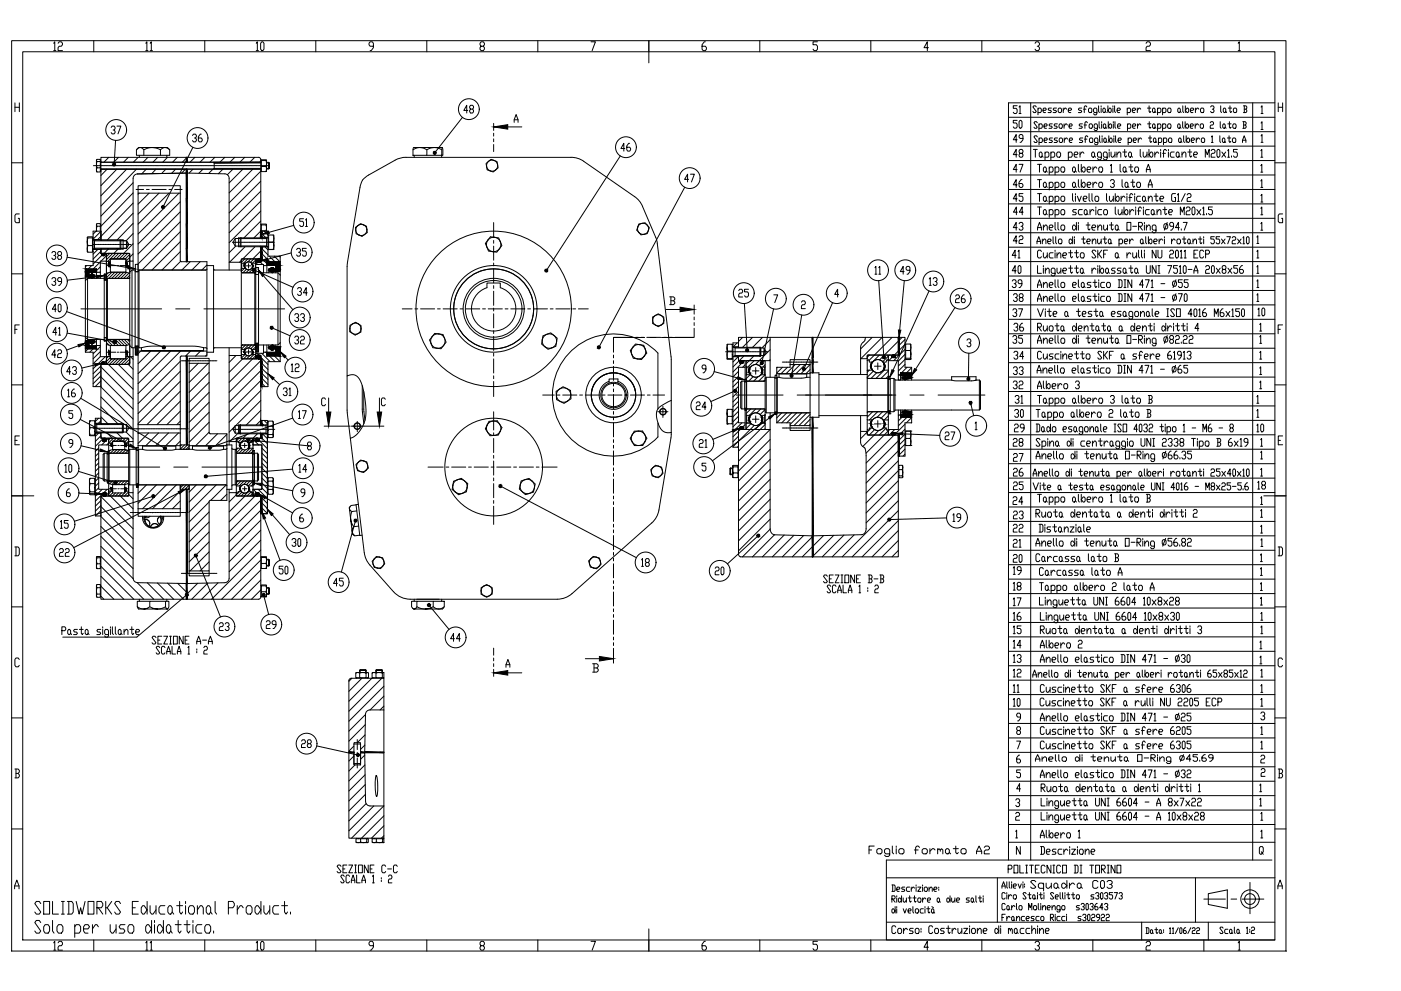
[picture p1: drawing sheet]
<svg xmlns="http://www.w3.org/2000/svg" width="594mm" height="420mm" viewBox="0 0 594 420" stroke-linecap="round" stroke-linejoin="round" font-family="sans-serif">
<defs><g id="words">
<text font-size="9.3" x="13.4" y="388.8">SOLIDWORKS Educational Product.</text>
<text font-size="8.4" x="367.2" y="364.4">Foglio formato A2</text>
<text font-size="7.9" x="435.7" y="378.9">Squadra C03</text>
<g font-size="7.1">
<text x="21.5" y="22.6">12</text>
<text x="428.3" y="55.7">50</text>
<text x="428.3" y="61.7">49</text>
<text x="428.3" y="80.8">46</text>
<text x="428.3" y="86.8">45</text>
<text x="428.6" y="92.4">44</text>
<text x="427.9" y="110.8">41</text>
<text x="124.9" y="126.6">34</text>
<text x="428.6" y="129.1">38</text>
<text x="123.8" y="137.6">33</text>
<text x="123.8" y="147.1">32</text>
<text x="428.6" y="160.2">33</text>
<text x="428.3" y="166.2">32</text>
<text x="293.9" y="175">24</text>
<text x="428.3" y="190.5">28</text>
<text x="428.6" y="203.2">26</text>
<text x="428.3" y="215.2">24</text>
<text x="428.3" y="244.8">19</text>
<text x="140.1" y="249.8">45</text>
<text x="428.3" y="251.5">18</text>
<text x="111.8" y="267.8">29</text>
<text x="428.3" y="264.2">16</text>
<text x="428.3" y="282.2">13</text>
<text x="21.5" y="403.9">12</text>
</g>
<g font-size="6.6">
<text x="112.9" y="22.6" transform="rotate(-90 112.9 22.6)">10</text>
<text x="195.4" y="49">48</text>
<text x="428.3" y="49.4">51</text>
<text x="45.9" y="57.9">37</text>
<text x="80.4" y="61.4">36</text>
<text x="262.1" y="65.3">46</text>
<text x="428.3" y="67.7">48</text>
<text x="428.3" y="74.1">47</text>
<text x="288.9" y="78.3">47</text>
<text x="131.2" y="97.4" transform="rotate(-90 131.2 97.4)">51</text>
<text x="428.3" y="98.8">43</text>
<text x="428.3" y="104.4">42</text>
<text x="20.8" y="111.1">38</text>
<text x="124.5" y="109.7">35</text>
<text x="380.6" y="117.5">49</text>
<text x="427.9" y="117.1">40</text>
<text x="20.8" y="122.1">39</text>
<text x="392.6" y="122.1">13</text>
<text x="427.9" y="123.1">39</text>
<text x="311.9" y="127">25</text>
<text x="403.9" y="129.5">26</text>
<text x="20.8" y="133.4">40</text>
<text x="428.3" y="135.5">37</text>
<text x="21.2" y="143.2">41</text>
<text x="428.6" y="141.5">36</text>
<text x="428.3" y="146.8">35</text>
<text x="20.8" y="152.8">42</text>
<text x="428.6" y="153.5">34</text>
<text x="438.9" y="153.5">Cuscinetto SKF a sfere 61913</text>
<text x="27.2" y="159.8">43</text>
<text x="127.7" y="158.8" transform="rotate(-90 127.7 158.8)">12</text>
<text x="27.5" y="169.3">16</text>
<text x="124.2" y="169" transform="rotate(-90 124.2 169)">31</text>
<text x="429.3" y="172.2">31</text>
<text x="125.2" y="178.5">17</text>
<text x="429" y="178.2">30</text>
<text x="429" y="184.1">29</text>
<text x="295.3" y="190.9">21</text>
<text x="399.7" y="187.7">27</text>
<text x="428.6" y="196.8">27</text>
<text x="125.6" y="201.4">14</text>
<text x="428.6" y="208.8">25</text>
<text x="532" y="208.5">18</text>
<text x="428.6" y="221.2">23</text>
<text x="29.6" y="225.1" transform="rotate(-90 29.6 225.1)">15</text>
<text x="408.2" y="222.2" transform="rotate(-90 408.2 222.2)">19</text>
<text x="428.3" y="226.8">22</text>
<text x="122.4" y="232.8">30</text>
<text x="428.3" y="233.2">21</text>
<text x="24" y="237.1">22</text>
<text x="428.3" y="239.5">20</text>
<text x="438.1" y="239.2">Carcassa lato B</text>
<text x="117.1" y="244.5">50</text>
<text x="270.9" y="241.3">18</text>
<text x="302" y="244.8">20</text>
<text x="439.6" y="245.2">Carcassa lato A</text>
<text x="347.8" y="248.4">SEZIONE B-B</text>
<text x="428.3" y="257.9">17</text>
<text x="91.7" y="268.5">23</text>
<text x="428.3" y="269.9">15</text>
<text x="63.1" y="274.1">SEZIONE A-A</text>
<text x="189.8" y="273">44</text>
<text x="428.3" y="275.9">14</text>
<text x="439.9" y="275.9">Albero 2</text>
<text x="428.3" y="288.2">12</text>
<text x="428.3" y="300.6">10</text>
<text x="439.9" y="312.6">Cuscinetto SKF a sfere 6205</text>
<text x="126.6" y="318.2">28</text>
<text x="439.9" y="318.6">Cuscinetto SKF a sfere 6305</text>
<text x="141.8" y="371.1">SEZIONE C-C</text>
<text x="112.9" y="403.9" transform="rotate(-90 112.9 403.9)">10</text>
</g>
<g font-size="6.2">
<text x="65.6" y="22.6" transform="rotate(-90 65.6 22.6)">11</text>
<text x="537.3" y="135.1" transform="rotate(-90 537.3 135.1)">10</text>
<text x="536.6" y="184.1" transform="rotate(-90 536.6 184.1)">10</text>
<text x="31.4" y="201.4" transform="rotate(-90 31.4 201.4)">10</text>
<text x="65.6" y="403.9" transform="rotate(-90 65.6 403.9)">11</text>
</g>
<g font-size="5.7">
<text x="374.3" y="117.5" transform="rotate(-90 374.3 117.5)">11</text>
<text x="432.9" y="294.9" transform="rotate(-90 432.9 294.9)">11</text>
</g>
</g></defs>
<!-- layer: 0 -->
<g fill="none" stroke="#000" stroke-width=".42">
<path d="M4.9 17.3h540.4v385.9h-540.4zM39.8 17.3v4.6M86.8 17.3v4.6M133.9 17.3v4.6M158.3 19.6h-1.4l-.4-.6v-.6l.4-.7h1l.4 .7v1.8l-.9 1.3h-.5M181 17.3v4.6M204 19.6l-.5-.6v-.6l.5-.7h.9l.5 .7v.6l-.5 .6h-.9l-.5 .6v.6l.5 .7h.9l.5-.7v-.6l-.5-.6M228.1 17.3v4.6M250.6 17.7h1.9l-1.4 3.8M275.1 17.3v9.3M299.1 17.7h-.5l-.9 1.3v1.8l.5 .7h.9l.5-.7v-.6l-.5-.6h-1.4M322.2 17.3v4.6"/>
<path d="M346.6 17.7h-1.9v1.3h1.5l.4 .6v1.2l-.4 .7h-1l-.5-.7M369.3 17.3v4.6M416.3 17.3v4.6M438.9 18.4l.5-.7h.9l.5 .7v.6l-.5 .6h-.5M440.3 19.6l.5 .6v.6l-.5 .7h-.9l-.5-.7M463.4 17.3v4.6M486 18.4l.4-.7h1l.4 .7v.6l-.4 .6h-1l-.4 .6v1.3h1.8M510.5 17.3v4.6M525 18.4l.5-.7v3.8M9.6 21.9h531v376.6h-531zM393.7 20.2h-1.9l1.4-2.5v3.8M525 21.5h1"/>
<path d="M6.3 43.6v3.7M6.3 45.5h1.9M8.2 43.6v3.7M49 59.5l-.6 9.8M196.1 49.8l-11.5 14.6M209.3 52.3v3M209.3 56.5v1.2M209.3 58.9v1.2M209.3 53.8h12M218 51.9v-1.1l.8-2.2 .9 2.2v1.1M218 50.8h1.7M427.6 55.8h113"/>
<path d="M427.6 49.7h113M437.1 43.6v321M439.4 45.3l-.3-.4h-.8l-.3 .4 1.4 1.9-.3 .5h-.8l-.3-.5M439.9 52l-.4-.4h-.7l-.4 .4 1.5 1.9-.4 .5h-.7l-.4-.5M439.9 58l-.4-.4h-.7l-.4 .4 1.5 1.9-.4 .5h-.7l-.4-.5M440.1 46.3l.4-.5h.7l.4 .5v.9l-.4 .5h-1.1M440.1 45.8v2.9M440.5 53l.4-.5h.7l.4 .5v.9l-.4 .5h-1.1M440.5 52.5v2.9M440.6 59l.3-.5h.7l.4 .5v.9l-.4 .5h-1M440.6 58.5v2.9M442.3 46.8h1l.4-.5-.4-.5h-.7l-.3 .5v.9l.3 .5h.7"/>
<path d="M442.7 53.5h1l.4-.5-.4-.5h-.7l-.3 .5v.9l.3 .5h.7M442.7 59.5h1.1l.3-.5-.3-.5h-.7l-.4 .5v.9l.4 .5h.7M445.8 45.8h-1l-.4 .5 .4 .5h.7l.3 .4-.3 .5h-1.1M446.2 52.5h-1l-.4 .5 1.4 .9-.3 .5h-1.1M446.3 58.5h-1.1l-.3 .5 1.4 .9-.4 .5h-1M448 45.8h-1.1l-.3 .5 1.4 .9-.4 .5h-1M448.4 52.5h-1.1l-.4 .5 .4 .5h.7l.4 .4-.4 .5h-1.1M448.4 58.5h-1l-.4 .5 1.4 .9-.3 .5h-1.1M449.1 45.8h.7l.3 .5v.9l-.3 .5h-.7l-.4-.5v-.9zM449.4 52.5h.7l.4 .5v.9l-.4 .5h-.7l-.3-.5v-.9zM449.5 58.5h.7l.4 .5v.9l-.4 .5h-.7l-.4-.5v-.9zM450.9 45.8v1.9"/>
<path d="M451.2 52.5v1.9M451.3 58.5v1.9M452.3 46.3l-.7-.5-.7 1M452.6 53l-.7-.5-.7 1M452.7 59l-.7-.5-.7 1M453 46.8h1.1l.3-.5-.3-.5h-.7l-.4 .5v.9l.4 .5h.7M453.3 53.5h1.1l.3-.5-.3-.5h-.7l-.4 .5v.9l.4 .5h.7M453.4 59.5h1.1l.3-.5-.3-.5h-.7l-.4 .5v.9l.4 .5h.7M458.7 45.8h-1.1l-.3 .5 1.4 .9-.3 .5h-1.1M459 52.5h-1.1l-.3 .5 .3 .5h.7l.4 .4-.4 .5h-1M459.1 58.5h-1l-.4 .5 1.4 .9-.3 .5h-1.1M459.4 46.3h1.1"/>
<path d="M459.7 53h1M459.8 59h1.1M460.8 45.3l-.3-.4-.7 .4v2.4M461.1 52l-.4-.4-.7 .4v2.4M461.3 58l-.4-.4-.7 .4v2.4M461.9 45.8h.7l.4 .5v.9l-.4 .5h-.7l-.3-.5v-.9zM462.2 52.5h.7l.3 .5v.9l-.3 .5h-.7l-.4-.5v-.9zM462.3 58.5h.7l.4 .5v.9l-.4 .5h-.7l-.3-.5v-.9zM465.1 47.7h-1l-.4-.5v-.9l.4-.5h.7l.3 .5v1.9l-.3 .5h-.7l-.4-.5M465.4 54.4h-1.1l-.4-.5v-.9l.4-.5h.7l.4 .5v1.9l-.4 .5h-.7l-.4-.5M465.8 44.9v2.3l.4 .5M466.1 51.6v2.3l.3 .5"/>
<path d="M466.3 57.6v2.3l.3 .5M466.9 44.9v.4M466.9 45.8v1.9M467.1 51.6v.4M467.1 52.5v1.9M467.3 57.6v.4M467.3 58.5v1.9M468 45.8l.7 .5v.9l-.4 .5-.7-.5v-.9zM468.2 52.5l.7 .5v.9l-.3 .5-.8-.5v-.9zM468.4 58.5l.7 .5v.9l-.4 .5-.7-.5v-.9zM468.7 47.2l.4 .5M468.9 53.9l.4 .5"/>
<path d="M469.1 59.9l.4 .5M469.8 44.9v2.8M469.9 51.6v2.8M470.2 57.6v2.8M470.5 45.8l.7 .5v.9l-.4 .5h-.3l-.7-.9zM470.7 52.5l.7 .5v.9l-.4 .5h-.3l-.8-.9zM470.9 58.5l.7 .5v.9l-.4 .5h-.3l-.7-.9zM471.9 44.9v.4M471.9 45.8v1.9M472.1 51.6v.4M472.1 52.5v1.9M472.3 57.6v.4"/>
<path d="M472.3 58.5v1.9M472.6 44.9v2.3l.4 .5M472.8 51.6v2.3l.3 .5M473 57.6v2.3l.4 .5M473.7 46.8h1.1l.3-.5-.3-.5h-.7l-.4 .5v.9l.4 .5h.7M473.9 53.5h1l.4-.5-.4-.5h-.7l-.3 .5v.9l.3 .5h.7M474.1 59.5h1.1l.3-.5-.3-.5h-.7l-.4 .5v.9l.4 .5h.7M478 46.3l.4-.5h.7l.3 .5v.9l-.3 .5h-1.1M478 45.8v2.9M478.1 53l.4-.5h.7l.3 .5v.9l-.3 .5h-1.1M478.1 52.5v2.9M478.4 59l.3-.5h.8l.3 .5v.9l-.3 .5h-1.1"/>
<path d="M478.4 58.5v2.9M480.1 46.8h1.1l.4-.5-.4-.5h-.7l-.4 .5v.9l.4 .5h.7M480.2 53.5h1.1l.4-.5-.4-.5h-.7l-.4 .5v.9l.4 .5h.7M480.5 59.5h1.1l.4-.5-.4-.5h-.7l-.4 .5v.9l.4 .5h.7M482.3 45.8v1.9M482.4 52.5v1.9M482.6 58.5v1.9M483.7 46.3l-.7-.5-.7 1M483.8 53l-.7-.5-.7 1M484.1 59l-.7-.5-.8 1M486.6 45.8h1.4M486.6 52.5h1.4"/>
<path d="M486.9 58.5h1.5M487.3 44.9v2.3l.3 .5 .4-.5M487.3 51.6v2.3l.4 .5 .3-.5M487.6 57.6v2.3l.4 .5 .4-.5M489.1 45.8l.7 .5v.9l-.4 .5-.7-.5v-.9zM489.1 52.5l.7 .5v.9l-.4 .5-.7-.5v-.9zM489.4 58.5l.7 .5v.9l-.3 .5-.7-.5v-.9zM489.8 47.2l.3 .5M489.8 53.9l.3 .5M490.1 59.9l.4 .5M490.8 46.3l.4-.5h.7l.4 .5v.9l-.4 .5h-1.1M490.8 45.8v2.9"/>
<path d="M490.9 53l.3-.5h.7l.4 .5v.9l-.4 .5h-1M490.9 52.5v2.9M491.2 59l.4-.5h.7l.3 .5v.9l-.3 .5h-1.1M491.2 58.5v2.9M493 53l.3-.5h.7l.4 .5v.9l-.4 .5h-1M493 46.3l.3-.5h.8l.3 .5v.9l-.3 .5h-1.1M493 45.8v2.9M493 52.5v2.9M493.4 59l.3-.5h.7l.4 .5v.9l-.4 .5h-1M493.4 58.5v2.9M495.5 52.5h.7l.3 .5v.9l-.3 .5h-.7l-.4-.5v-.9zM495.5 45.8h.7l.4 .5v.9l-.4 .5h-.7l-.4-.5v-.9z"/>
<path d="M495.9 58.5h.7l.3 .5v.9l-.3 .5h-.7l-.4-.5v-.9zM499.7 52.5l.7 .5v.9l-.3 .5-.7-.5v-.9zM499.8 45.8l.7 .5v.9l-.4 .5-.7-.5v-.9zM500.1 58.5l.8 .5v.9l-.4 .5-.7-.5v-.9zM500.4 53.9l.4 .5M500.5 47.2l.4 .5M500.9 59.9l.3 .5M501.5 51.6v2.3l.3 .5M501.6 44.9v2.3l.3 .5M501.9 57.6v2.3l.4 .5M502.5 51.6v2.8M502.6 44.9v2.8"/>
<path d="M503 57.6v2.8M503.3 52.5l.7 .5v.9l-.4 .5h-.3l-.8-.9zM503.4 45.8l.6 .5v.9l-.3 .5h-.3l-.8-.9zM503.7 58.5l.7 .5v.9l-.4 .5h-.3l-.7-.9zM504.7 53.5h1l.4-.5-.4-.5h-.7l-.3 .5v.9l.3 .5h.7M504.8 46.8h1l.4-.5-.4-.5h-.7l-.3 .5v.9l.3 .5h.7M505.1 59.5h1.1l.3-.5-.3-.5h-.7l-.4 .5v.9l.4 .5h.7M506.8 52.5v1.9M506.9 45.8v1.9M507.3 58.5v1.9M508.2 53l-.7-.5-.7 1M508.3 46.3l-.7-.5-.7 1"/>
<path d="M508.7 59l-.7-.5-.7 1M509.3 52.5h.7l.3 .5v.9l-.3 .5h-.7l-.4-.5v-.9zM509.4 45.8h.7l.4 .5v.9l-.4 .5h-.7l-.3-.5v-.9zM509.8 58.5h.7l.3 .5v.9l-.3 .5h-.7l-.4-.5v-.9zM513.2 52l.3-.4h.7l.4 .4-.4 1h-.7l-.3 .5v.9h1.4M513.3 45.3l.4-.4h.7l.4 .4v.5l-.7 .5M513.7 58l.3-.4v2.8M514.4 46.3l.4 .5-.4 .9h-.7l-.4-.5M517.3 57.6v2.3l.3 .5M517.4 51.6v2.3l.4 .5M517.6 44.9v2.3l.4 .5M518.7 58.5l.7 .5v.9l-.4 .5-.7-.5v-.9z"/>
<path d="M518.8 52.5l.7 .5v.9l-.3 .5-.7-.5v-.9zM519.1 45.8l.7 .5v.9l-.4 .5-.7-.5v-.9zM519.4 59.9l.3 .5M519.5 53.9l.4 .5M519.8 47.2l.3 .5M520.5 58.5h1.4M520.6 52.5h1.4M520.8 45.8h1.5M521.2 57.6v2.3l.3 .5 .4-.5M521.3 51.6v2.3l.4 .5 .3-.5M521.6 44.9v2.3l.3 .5 .4-.5M523 58.5h.7l.3 .5v.9l-.3 .5h-.7l-.4-.5v-.9z"/>
<path d="M523.1 52.5h.7l.4 .5v.9l-.4 .5h-.7l-.4-.5v-.9zM523.3 45.8h.8l.3 .5v.9l-.3 .5h-.8l-.3-.5v-.9zM526.9 59.5h1.4M527 51.6h1.1l.3 .4-.3 1M527.3 44.9h1l.4 .4-.4 1M527.4 53h.7l.3 .9-.3 .5h-1.1M527.4 51.6v2.8M527.6 46.3h.7l.4 .9-.4 .5h-1M527.6 44.9v2.8M531.2 43.6v321M534.7 57.6l.4-.6v3.3M534.7 52.2l.4-.6v3.3"/>
<path d="M534.7 45.4l.4-.6v3.3M534.7 54.9h.9M534.7 48.1h.9M540.6 43.6h-113v321M542 45.5h1.9M542 43.6v3.7M543.9 43.6v3.7M4.9 69h4.7M41 67.7l-.1 .3 .2-.4h1.5v.9M41.1 68.5h1.5v2.7h-1.5zM41.1 68.5l-.2-.5v4.1l.2-.9M42.6 71.2v1.7h-1.5l-.2-.8 .2 .8"/>
<path d="M42.6 67.9h.2M42.6 72.6h.2M42.8 68.7l67.8 .1M58.1 63.3l.7-.8h.6l-1.5 1M59.1 65.8v.9M61 65.8v-2.3a7 7 0 0 1 7 0v2.3M61 63.5l-1.6-1h10.6l-2 1M70.7 65.8v.9M71 62.5h-1l2 1v2.3M79 66.7h30.6l.7 .3 .3 .6v33.2M79 71.8v1.6l-20.7 .3M79 68.7h31.6"/>
<path d="M79.3 71.8h-.3v39.2M79.3 66.7v2M81.8 62.5l-12.5 24.9M90.8 69.1h19.8M90.8 71.4h19.8M90.8 68.8v2.8M95.4 73.7l1.2 .6 .6 1.3v35.6h5.1v-1.4h8.3v-5.2M110.6 71.6l-67.8 .2M110.6 71.8h-31.6v1.3M110.6 67.9h.2M110.6 72.6h.2M110.8 70.6h2v2.1h-2z"/>
<path d="M112.8 70.6l.2-1.3v2.4M112.8 68.1l.2-.2v1.4l-.2-1.2h-2v2.5M113 71.4h1.2M113 71.7l-.2 1M113 67.9l-2.2-.2v.4M113 68.8h.9M113 69.1h1.2M114.2 71.4v-2.3l-.3-.3v2.8h-.9M114.2 71.4l-.3 .2M156.3 74.2l11.9-6.6 3.3-.9h70.7a9.2 9.2 0 0 1 5.3 1.7l21.6 15 1.7 1.5 1.6 2.5 6.1 14.7 6.1 50.3v32.5l-5.2 31.3a9.4 9.4 0 0 1-3 5.5l-33.8 30a9.5 9.5 0 0 1-6.3 2.3M156.3 74.2a6.2 6.2 0 0 0-3.6 5.2l-5.5 33.6M175.1 63.5a5 5 0 0 1 5.9 0v2.3h-5.9z"/>
<path d="M175.1 63.5l.3-1h8.8l-1.7 .3-1.5 .7M175.6 65.8v.9M187.3 63.5l.3-1h-3.4l1.2 .2 1.9 .8v2.3h-6.3M187.6 62.5l.2 3.3h-.5v.9M209.3 61.3v3M211 69.8l.2 1.4-2.1 1.7-1.2-.4M211 69.8l-.3-1.3-2.5-.9-1.1 .8-1 .9 .2 1.4 .3 1.3 1.3 .5M211 69.8a2.36 2.36 0 0 0-3.8-1.4 2.36 2.36 0 0 0 .7 4M211 69.8a2.36 2.36 0 0 1-3.1 2.6M263 66.1l-31.1 48.2M290.4 79.4l-36.2 67.5M427.6 74.2h113"/>
<path d="M427.6 68.1h113M427.6 62h113M438.2 63.4h1.7M439 63.4v3.3M440 76.2h1.6M440 69.7h1.6M440.8 69.7v3.3M440.8 76.2v3.3M441.1 64.5h.4l.4 .5v1.1l-.4 .6h-.4l-.4-.6v-1.1zM441.9 66.1l.4 .6M442.9 77.3h.4l.4 .5v1.1l-.4 .6h-.4l-.5-.6v-1.1zM442.9 70.8h.4l.4 .5v1.1l-.4 .6h-.4l-.5-.6v-1.1z"/>
<path d="M443.1 65l.5-.5h.8l.4 .5v1.1l-.4 .6h-1.3M443.1 64.5v3.3M443.7 78.9l.4 .6M443.7 72.4l.4 .6M444.9 77.8l.4-.5h.8l.5 .5v1.1l-.5 .6h-1.2M444.9 71.3l.4-.5h.8l.5 .5v1.1l-.5 .6h-1.2M444.9 70.8v3.3M444.9 77.3v3.3M445.6 65l.4-.5h.8l.5 .5v1.1l-.5 .6h-1.2M445.6 64.5v3.3M447.4 77.8l.4-.5h.8l.4 .5v1.1l-.4 .6h-1.2M447.4 71.3l.4-.5h.8l.4 .5v1.1l-.4 .6h-1.2"/>
<path d="M447.4 70.8v3.3M447.4 77.3v3.3M448.5 64.5h.8l.4 .5v1.1l-.4 .6h-.8l-.4-.6v-1.1zM450.3 77.3h.8l.4 .5v1.1l-.4 .6h-.8l-.5-.6v-1.1zM450.3 70.8h.8l.4 .5v1.1l-.4 .6h-.8l-.5-.6v-1.1zM453 65l.4-.5h.9l.4 .5v1.1l-.4 .6h-1.3M453 64.5v3.3M455.2 77.3h.4l.4 .5v1.1l-.4 .6h-.4l-.4-.6v-1.1zM455.2 70.8h.4l.4 .5v1.1l-.4 .6h-.4l-.4-.6v-1.1zM455.5 65.6h1.2l.4-.6-.4-.5h-.8l-.4 .5v1.1l.4 .6h.8M456 78.9l.4 .6M456 72.4l.4 .6"/>
<path d="M457.3 76.2v2.7l.4 .6M457.3 69.7v2.7l.4 .6M458 64.5v2.2M458.5 69.7v3.3M458.5 76.2v3.3M459.3 77.3h.4l.4 .5v1.1l-.4 .6h-.4l-.8-1.1zM459.3 70.8h.4l.4 .5v1.1l-.4 .6h-.4l-.8-1.1zM459.6 65l-.4-.5h-.4l-.8 1.1M461 78.4h1.2l.4-.6-.4-.5h-.8l-.4 .5v1.1l.4 .6h.8M461 71.9h1.2l.4-.6-.4-.5h-.8l-.4 .5v1.1l.4 .6h.8M463.3 64.5h.4l.4 .5v1.1l-.4 .6h-.4l-.4-.6v-1.1zM463.5 70.8v2.2"/>
<path d="M463.5 77.3v2.2M464.1 66.1l.5 .6M465.1 77.8l-.4-.5h-.4l-.8 1.1M465.1 71.3l-.4-.5h-.4l-.8 1.1M465.5 60.4h-1l-.4-.5v-.9l.4-.5h.7l.3 .5v1.9l-.3 .5h-.7l-.4-.5M466.3 77.3h.9l.4 .5v1.1l-.4 .6h-.9l-.4-.6v-1.1zM466.3 70.8h.9l.4 .5v1.1l-.4 .6h-.9l-.4-.6v-1.1zM467 66.7h-1.2l-.4-.6v-1.1l.4-.5h.8l.4 .5v2.2l-.4 .6h-.8l-.4-.6M469.5 66.7h-1.2l-.4-.6v-1.1l.4-.5h.8l.4 .5v2.2l-.4 .6h-.8l-.4-.6M470.3 63.4v.5M470.3 64.5v2.2M470.9 76.7l.4-.5h.8l.4 .5v.6l-.4 .5h-.4"/>
<path d="M470.9 70.2l.4-.5v3.3M470.9 73h.8M471.1 64.5v1.6l.5 .6h.4l.8-1.1M472.1 77.8l.4 .6-.4 1.1h-.8l-.4-.6M472.8 64.5v2.2M473.6 65.6l.8-1.1h.5l.4 .5v1.7M473.6 64.5v2.2M475 69.7v2.7l.4 .6M475.8 76.2v2.7l.4 .6M476.1 64.5h1.6M476.6 70.8h.4l.4 .5v1.1l-.4 .6h-.4l-.4-.6v-1.1zM476.9 63.4v2.7l.4 .6 .4-.6"/>
<path d="M477.4 77.3h.5l.4 .5v1.1l-.4 .6h-.5l-.4-.6v-1.1zM477.4 72.4l.5 .6M478.3 78.9l.4 .6M478.7 70.8h1.6M479 64.5h.4l.4 .5v1.1l-.4 .6h-.4l-.4-.6v-1.1zM479.5 69.7v2.7l.4 .6 .4-.6M479.5 77.3h1.6M479.8 66.1l.4 .6M480.3 76.2v2.7l.4 .6 .4-.6M481.6 70.8h.8l.4 .5v1.1l-.4 .6h-.8l-.5-.6v-1.1zM482.4 77.3h.8l.4 .5v1.1l-.4 .6h-.8l-.4-.6v-1.1zM483.5 63.4v2.7l.4 .6"/>
<path d="M484.7 64.5v1.6l.4 .6h.5l.8-1.1M486.1 73v-1.1l.8-2.2 .9 2.2v1.1M486.1 71.9h1.7M486.4 64.5v2.2M486.9 79.5v-1.1l.9-2.2 .8 2.2v1.1M486.9 78.4h1.7M487.2 63.4v3.3M488 64.5h.4l.5 .5v1.1l-.5 .6h-.4l-.8-1.1zM489.7 64.5v2.2M491.3 65l-.4-.5h-.4l-.8 1.1M492.2 63.4v.5M492.2 64.5v2.2"/>
<path d="M493 65h1.2M494.6 63.9l-.4-.5h-.4l-.4 .5v2.8M495.5 63.4v.5M495.5 64.5v2.2M497.9 64.5h-1.2l-.4 .5v1.1l.4 .6h1.2M499.2 64.5h.4l.4 .5v1.1l-.4 .6h-.4l-.5-.6v-1.1zM500 66.1l.4 .6M501.2 65.6l.8-1.1h.4l.5 .5v1.7M501.2 64.5v2.2M503.7 64.5h1.6M504.5 63.4v2.7l.4 .6 .4-.6M506.1 65.6h1.3l.4-.6-.4-.5h-.8l-.5 .5v1.1l.5 .6h.8"/>
<path d="M511.1 66.7v-3.3l.8 2.2 .8-2.2v3.3M513.6 63.9l.4-.5h.8l.4 .5-.4 1.1h-.8l-.4 .6v1.1h1.6M513.7 60.4h.7M516.5 63.4h.4l.4 .5v2.2l-.4 .6h-.4l-.5-.6v-2.2zM518.1 64.5l1.7 2.2M519.8 64.5l-1.7 2.2M520.6 63.9l.4-.5v3.3M520.6 66.7h.8M522.2 66.1v.6M524.7 63.4h-1.7v1.1h1.3l.4 .5v1.1l-.4 .6h-.8l-.5-.6M526.9 60.4v-.9l.7-1.9 .7 1.9v.9M534.6 76.7l.5-.5v3.3"/>
<path d="M534.6 70.2l.5-.5v3.3M534.6 63.9l.5-.5v3.3M534.6 79.5h.9M534.6 73h.9M534.6 66.7h.9M534.7 60.3h.9M540.6 69h4.7M8.2 90.7h-1.4l-.5 .6v2.5l.5 .6h1.4v-1.8h-.5M40.9 98v-.7l.1 .7M41.1 94.9l-.2 .5zM41.1 95.9l-.2-.5v1.9l.2-1.4h1.5v2.1M41.1 94.8h1.5v1.1"/>
<path d="M42.6 95.2h.2M58.6 81.9v-3.2h17.8v3.2M76.4 81.9v28.6l.5 .5M76.4 81.9h-17.8v32.6h28.7M110.6 95.2h.2M110.8 98h2M111 98v2.8M112.8 97.9l.2-1.3v1.4M112.8 95.4l.2-.2v1.4l-.2-1.2h-2v2.5M113 95.2l-2.2-.2v.4M113.6 99.7h.3M113.9 99.6h2l.2 1.5-.2 1.6h-2z"/>
<path d="M115.9 99.6l.2 .1v4.5l-.2-1.5M124.6 95.6l-10.6 2.9M151.8 95.6l1.1-.8 2.5 1.1 .2 1.4M151.8 95.6l-1.1 .8 .2 1.4 .1 1.3 1.3 .6M151.8 95.6a2.36 2.36 0 0 1 3.8 1.7M151.8 95.6a2.36 2.36 0 0 0 .5 4.1M154.6 99.4l-1.1 .8-1.2-.5M154.6 99.4l-.9 .4-1.4-.1M155.6 97.3l.1 1.3-1.1 .8M155.6 97.3l-.3 1.4-.7 .7M270.4 96.3l-.4 1.3 1.8 2 2.7-.5 .4-1.3M270.4 96.3l.5-1.3 2.6-.6 1.8 2.1-.4 1.3"/>
<path d="M270.5 96.3a2.36 2.36 0 0 0 1.4 3 2.36 2.36 0 0 0 3-1.5M270.5 96.3a2.36 2.36 0 0 1 2.9-1.5 2.36 2.36 0 0 1 1.5 3M427.6 98.7h113M427.6 92.6h113M427.6 86.4h113M427.6 80.3h113M440 97.6v-1.1l.8-2.2 .8 2.2v1.1M440 96.5h1.6M440 87.8h1.6M440 82.1h1.6M440.8 82.1v3.3M440.8 87.8v3.3"/>
<path d="M442.4 96.5l.9-1.1h.4l.4 .5v1.7M442.4 95.4v2.2M442.9 88.9h.4l.4 .5v1.1l-.4 .6h-.4l-.5-.6v-1.1zM442.9 83.2h.4l.4 .5v1.1l-.4 .6h-.4l-.5-.6v-1.1zM443.7 90.5l.4 .6M443.7 84.8l.4 .6M444.9 96.5h1.2l.5-.6-.5-.5h-.8l-.4 .5v1.1l.4 .6h.8M444.9 89.4l.4-.5h.8l.5 .5v1.1l-.5 .6h-1.2M444.9 83.7l.4-.5h.8l.5 .5v1.1l-.5 .6h-1.2M444.9 83.2v3.3M444.9 88.9v3.3M447.4 94.3v2.7l.4 .6"/>
<path d="M447.4 89.4l.4-.5h.8l.4 .5v1.1l-.4 .6h-1.2M447.4 83.7l.4-.5h.8l.4 .5v1.1l-.4 .6h-1.2M447.4 83.2v3.3M447.4 88.9v3.3M448.6 94.3v2.7l.4 .6M450.3 95.4h.8l.4 .5v1.1l-.4 .6h-.8l-.5-.6v-1.1zM450.3 88.9h.8l.4 .5v1.1l-.4 .6h-.8l-.5-.6v-1.1zM450.3 83.2h.8l.4 .5v1.1l-.4 .6h-.8l-.5-.6v-1.1zM454.8 82.1v2.7l.4 .6M455.2 95.4h.4l.8 1.1-.8 1.1h-.4l-.4-.6v-1.1zM456 82.1v.5M456 83.2v2.2"/>
<path d="M456.4 88.9h-1.2l-.4 .5 .4 .6h.8l.4 .5-.4 .6h-1.2M456.4 94.3v3.3M456.8 83.2l.9 2.2 .8-2.2M457.3 94.3v.5M457.3 95.4v2.2M458.9 88.9h-1.2l-.4 .5v1.1l.4 .6h1.2M459.3 84.3h1.3l.4-.6-.4-.5h-.9l-.4 .5v1.1l.4 .6h.9M460.1 88.9h.5l.4 .5v1.1l-.4 .6h-.5l-.4-.6v-1.1zM460.6 95.4h1.6M461 90.5l.4 .6M461.4 94.3v2.7l.4 .6 .4-.6M461.8 82.1v2.7l.4 .6"/>
<path d="M462.2 88.9v2.2M463 96.5h1.3l.4-.6-.4-.5h-.8l-.5 .5v1.1l.5 .6h.8M463 82.1v2.7l.5 .6M463.9 89.4l-.4-.5h-.5l-.8 1.1M464.7 83.2h.8l.4 .5v1.1l-.4 .6h-.8l-.4-.6v-1.1zM464.7 87.8v.5M464.7 88.9v2.2M465.5 96.5l.8-1.1h.4l.5 .5v1.7M465.5 95.4v2.2M467.2 88.9h-1.3l-.4 .5v1.1l.4 .6h1.3M468 95.4v1.6l.4 .6h.4l.8-1.1M468.4 88.9h.8l.4 .5v1.1l-.4 .6h-.8l-.4-.6v-1.1z"/>
<path d="M469.2 82.1v2.7l.4 .6M469.6 95.4v2.2M470.4 83.2v1.6l.5 .6h.4l.8-1.1M470.4 95.4h1.7M471.3 94.3v2.7l.4 .6 .4-.6M472.1 83.2v2.2M472.9 87.8v2.7l.4 .6M472.9 82.1v3.3M473.3 95.4h.4l.5 .5v1.1l-.5 .6h-.4l-.4-.6v-1.1zM473.7 83.2h.5l.4 .5v1.1l-.4 .6h-.5l-.8-1.1zM474.2 88.9v1.6l.4 .6h.4l.8-1.1M474.2 97l.4 .6"/>
<path d="M475.4 83.2v2.2M475.8 88.9v2.2M476.6 87.8v3.3M477 83.7l-.4-.5h-.4l-.8 1.1M477.4 88.9h.5l.4 .5v1.1l-.4 .6h-.5l-.8-1.1zM477.9 94.3h1.6v3.3h-1.6zM477.9 82.1v.5M477.9 83.2v2.2M478.7 83.7h1.2M479.1 88.9v2.2M480.3 82.6l-.4-.5h-.4l-.4 .5v2.8M480.3 95.9h1.7"/>
<path d="M480.7 89.4l-.4-.5h-.4l-.8 1.1M481.1 82.1v.5M481.1 83.2v2.2M481.6 87.8v.5M481.6 88.9v2.2M482.4 89.4h1.2M482.8 95.9h1.2l.4-.5-.4-1.1h-1.2v3.3M483.2 95.9l1.2 1.7M483.6 83.2h-1.2l-.4 .5v1.1l.4 .6h1.2M484 88.3l-.4-.5h-.4l-.4 .5v2.8M484.9 83.2h.4l.4 .5v1.1l-.4 .6h-.4l-.5-.6v-1.1zM484.9 87.8v.5"/>
<path d="M484.9 88.9v2.2M485.3 94.3v.5M485.3 95.4v2.2M485.7 84.8l.4 .6M486.1 96.5l.8-1.1h.4l.5 .5v1.7M486.1 95.4v2.2M486.9 84.3l.9-1.1h.4l.4 .5v1.7M486.9 83.2v2.2M487.3 88.9h-1.2l-.4 .5v1.1l.4 .6h1.2M488.6 88.9h.4l.4 .5v1.1l-.4 .6h-.4l-.4-.6v-1.1zM489.4 90.5l.4 .6M489.4 83.2h1.6"/>
<path d="M490.2 97.6h-1.2l-.4-.6v-1.1l.4-.5h.8l.4 .5v2.2l-.4 .6h-.8l-.4-.6M490.2 82.1v2.7l.4 .6 .4-.6M490.6 90l.9-1.1h.4l.4 .5v1.7M490.6 88.9v2.2M491.9 84.3h1.2l.4-.6-.4-.5h-.8l-.4 .5v1.1l.4 .6h.8M493.1 88.9h1.7M493.9 94.8h.9l.4 .6v1.1l-.4 .5h-.9l-.4-.5v-1.1zM493.9 87.8v2.7l.4 .6 .5-.6M494.9 94.3l-1.2 3.3M495.6 90h1.2l.4-.6-.4-.5h-.8l-.4 .5v1.1l.4 .6h.8M497.6 95.9h-1.2l-.4-.5 .4-1.1h.8l.4 .5v1.7l-.8 1.1h-.4M498.5 82.1h-1.3l-.4 .5v2.2l.4 .6h1.3v-1.7h-.5"/>
<path d="M499.3 82.6l.4-.5v3.3M499.3 85.4h.8M500.1 96.5h-1.6l1.2-2.2v3.3M500.5 91.1v-3.3l.8 2.2 .9-2.2v3.3M500.9 97v.6M501.7 94.3h1.7l-1.2 3.3M502.6 82.1l-1.7 3.3M503 88.3l.4-.5h.8l.4 .5-.4 1.1h-.8l-.4 .6v1.1h1.6M503.4 82.6l.4-.5h.8l.4 .5-.4 1.1h-.8l-.4 .6v1.1h1.6M505.9 87.8h.4l.4 .5v2.2l-.4 .6h-.4l-.5-.6v-2.2zM507.5 88.9l1.7 2.2M509.2 88.9l-1.7 2.2"/>
<path d="M510 88.3l.4-.5v3.3M510 91.1h.8M511.6 90.5v.6M514.1 87.8h-1.6v1.1h1.2l.4 .5v1.1l-.4 .6h-.8l-.4-.6M534.6 94.8l.5-.5v3.3M534.6 88.3l.5-.5v3.3M534.6 97.6h.9M534.6 91.1h.9M534.7 82.9l.4-.5v3.3M534.7 85.7h.8M543.9 90.7h-1.4l-.5 .6v2.5l.5 .6h1.4v-1.8h-.5M4.9 116.1h4.7"/>
<path d="M28.5 109.1l25.8 4.4M36.2 114h4.7v1.4M36.2 117.3h1.6M37 100.6l2.2-.2v.5M37.1 118v25.9M37.3 104.1h1.9v2.8h-1.9l-.3-1.4zM37.3 104.1l-.3-1.6v4.2l.3 .2M37.3 100.9l-.3-.3v1.9l.3-1.6h1.9v3.2M37.8 117.3v.7M39.2 106.7h.3M39.2 100.6h.3M39.5 100.6v-2.6h3.3v3.5h-3.3"/>
<path d="M39.5 100.6v6.1M39.5 106.7v5.9h-3.3v30.4M39.5 105.8h3.3v1.6M39.5 101.6l.2 .2M40.1 102.1h11.2M40.1 101.8v3.7M40.2 117.2v.8M40.9 115.4h-3.1v1.3h.7l.5-.5 .5 .5h.7v.5l-1.2 .8-1.2-.7M41.1 117.3l-12.6 1.5M42.6 115.4h-1.7v2.6M42.8 101.8h.1M42.8 107.4h.5v1h1.1v-1h.7v3.3"/>
<path d="M42.8 105.5v.1M42.8 105.5v1.9M44.2 118h-7.1l-.9 1M44.2 116.3h.1M44.2 118v25.9M44.2 116.3h.9M44.2 118.7h.9M44.2 116.3v1.7M45.1 116.1v-5.4h-2.5v7.3M45.1 118.7v24.5M45.1 116.1v2.6M45.2 117.5l.5 .5h8.8l.5-.5"/>
<path d="M45.3 115.8l-.2 .2M45.3 115.8l1.5-.4h6.6l1.4 .4M45.6 118v25.9M46.8 109.8h6.6v5.6h-6.6zM46.8 109.8h6.6v.3M46.8 109.8v.1M46.8 110.6h-1.7v5.4M47 109.8h6.2M50.9 101.8l.4 .3v3.1l-.4 .3zM52.2 105.5l-12.7 .2M53.4 110.6l1.4 .2M53.6 102.1v3.2l-13.5-.1"/>
<path d="M54.3 107.4h-8.4l-.7 .7M54.3 107.4l.7 .7v45.7l-.7 .7M54.9 115.8l.1 .2M54.9 110.8l.1-.2v4.8M55 115.4l1-.9h1.3v32.9h-1.3M55 118h-9.4l-.5 .7M56 114.5v32.9M56.4 110.7v3.8M57.3 115.2h1.3M57.4 112.1h1.2v3.1h-1.2zM58.6 115.2v31.5M59 114.5v32.9"/>
<path d="M76.9 111h10.8v1.6M87.3 114.5h-28.3l-.4 .7M87.7 112.6h2.9v36.7h-2.9M87.7 112.6v36.7M87.8 114l-.5 .5M90.6 114l.5 .5h11.2M97.2 111.2v3.3M99.7 101.1v3.2M101.9 101.2v3.1M101.9 104.3l.3 .3M101.9 101.2h11.1M101.9 104.3h11.1"/>
<path d="M101.9 101.1h-2.2l-.9 1.6 .9 1.6h2.2M102.2 104.6l11.4 .2M102.2 100.8h11.2l.2-.2h-3v-2.6h3v10.6h5.2v6.3M102.2 100.8v3.8M102.2 100.8l-.3 .4M102.3 114.5v32.9M102.3 115.2l.5 .5h5.2M102.5 113.8h1.6a1.68 1.68 0 0 0 2.6 0h1.6M102.5 111.6h1.6M102.5 111.6v2.2M102.5 113.8l-.2 .1M102.5 111.6l-.2-.2v2.5"/>
<path d="M104.1 111.6h.1M104.2 111.6a1.68 1.68 0 0 1 2.5 0M106.6 111.6h.1M106.6 111.6h1.7M108 115.7v30.6M108 114.6l16.3 7.2M108 115.7l.4 .7M108.3 111.6v2.2M108.3 113.8l.1 1.4M108.4 116.4v29.2M108.4 116.4h1.2M108.4 112.1h3.3v3.6"/>
<path d="M108.5 115.2l-.5 .5M108.5 110.2l-.5-.4h-5.4l-.3 .4v4.3M108.5 111.4l-.2 .2M109.6 115.7v-2.3h-1.2v3M109.6 115.7v30.6M109.6 115.7h8.3M110.6 104.8h.4v5h-.4zM110.6 104.6h.1M110.6 100.8h.1M110.6 104.8v6.5h-1.7v-1.5h-.5v3.6M111 104.6v.2M111.7 116.9l12.5 14.4"/>
<path d="M111.7 112.6h1.5M113 100.8v3.8M113.2 112.5h3.7v1.6h-.8a.62 .62 0 0 0-.7-.6 .62 .62 0 0 0-.6 .6h-.8v.6M113.6 105.8h2.5M113.9 102.7v3h2l.2-1.5v1.6l-.2-.1M116.9 114.9l-1.5 .8-1.4-1v1M116.9 114.9h1.9v1.7M116.9 114.9v.8M117.9 115.7v30.6M117.9 115.7l.9 .9M118.8 116.6v28.7M118.8 111h-5.6v4.7"/>
<path d="M123.5 107.2l-9.9 2.7M147.2 113v46.4a3.9 3.9 0 0 1 5.9 2.6 29.7 29.7 0 0 1 1.3 17.3l-2.4 4.1a6.6 6.6 0 0 1-3.4 2.4l5.9 48.6a9.5 9.5 0 0 0 2.3 5.1l10.1 11.4a9.4 9.4 0 0 0 7 3.1M206.5 120h5.6v2a9.4 9.4 0 0 1 4.8 14.5 9.4 9.4 0 0 1-15.2 0 9.4 9.4 0 0 1 4.8-14.5zM206.9 101.8l-1.1 1.4 1.4 3.3 3.5 .4 2.1-2.8-.7-1.6M206.9 101.8a3.1 3.1 0 0 0 2 4.9 3.1 3.1 0 0 0 3.3-4.2M209.7 100.6l1.8 .3 .6 1.6M209.7 100.6l-1.7-.2-1.1 1.4M209.7 100.6l-1.5 .2-1.3 1M209.7 100.6l1.5 .6 1 1.3M372.6 119l2.1 32M383.5 119l-2 21M427.6 117h113"/>
<path d="M427.6 110.9h113M427.6 104.8h113M439.7 103.4v-1l.8-2 .7 2v1M439.7 102.4h1.5M440 112.6v3.3h1.6M441.6 106.6l-.4-.5h-.8l-.4 .5v2.2l.4 .6h.8l.4-.6M442 102.4l.8-1.1h.3l.4 .6v1.5M442 101.3v2.1M442.4 107.2v1.6l.5 .6h.4l.8-1.1M442.4 112.6v.6M442.4 113.7v2.2M442.4 119.7v2.2"/>
<path d="M443.3 114.8l.8-1.1h.4l.4 .5v1.7M443.3 113.7v2.2M444.1 107.2v2.2M444.3 102.4h1.1l.4-.5-.4-.6h-.8l-.3 .6v1l.3 .5h.8M446.5 100.4v2.5l.4 .5M446.6 107.2h-1.3l-.4 .5v1.1l.4 .6h1.3M447.4 118.6v2.8l.4 .5M447.4 115.9h-1.3l-.4-.6v-1.1l.4-.5h.9l.4 .5v2.2l-.4 .6h-.9l-.4-.6M447.4 106.1v.5M447.4 107.2v2.2M447.7 100.4v2.5l.3 .5M448.2 113.7v1.6l.4 .6h.4l.8-1.1"/>
<path d="M448.2 108.3l.8-1.1h.4l.4 .5v1.7M448.2 107.2v2.2M448.6 118.6v2.8l.4 .5M449.2 101.3h.7l.4 .6v1l-.4 .5h-.7l-.4-.5v-1zM449.8 113.7v2.2M450.3 119.7h.8l.4 .6v1.1l-.4 .5h-.8l-.5-.5v-1.1zM450.7 114.8h1.2l.4-.6-.4-.5h-.8l-.4 .5v1.1l.4 .6h.8M450.7 108.3h1.2l.4-.6-.4-.5h-.8l-.4 .5v1.1l.4 .6h.8M453.1 113.7h1.7M453.1 107.2h1.7M453.7 101.3h.4l.7 1.1-.7 1-.8-.5v-1zM454 112.6v2.7l.4 .6 .4-.6"/>
<path d="M454 106.1v2.7l.4 .6 .4-.6M454.8 100.4v3M455.6 100.4v.4M455.6 101.3v2.1M455.6 113.7h1.7M455.6 107.2h1.7M456.4 112.6v2.7l.4 .6 .5-.6M456.4 106.1v2.7l.4 .6 .5-.6M457.3 118.6v2.8l.4 .5M458.5 113.7h.4l.4 .5v1.1l-.4 .6h-.4l-.4-.6v-1.1zM458.5 107.2h.8l.4 .5v1.1l-.4 .6h-.8l-.4-.6v-1.1zM458.6 101.3h1.5"/>
<path d="M458.9 119.7h.4l.4 .6v1.1l-.4 .5h-.4l-.4-.5v-1.1zM459.3 115.3l.4 .6M459.4 100.4v2.5l.3 .5 .4-.5M460.9 102.4h1.1l.4-.5-.4-.6h-.7l-.4 .6v1l.4 .5h.7M462.6 119.7h-1.2l-.4 .6 .4 .5h.8l.4 .6-.4 .5h-1.2M463 113.7v2.2M463.2 102.4l.7-1.1h.4l.4 .6v1.5M463.2 101.3v2.1M463.5 119.7h1.6M464.3 118.6v2.8l.4 .5 .4-.5M464.7 114.2l-.4-.5h-.4l-.9 1.1M464.7 106.6l-.4-.5h-.8l-.5 .5 1.7 2.2-.4 .6h-.8l-.5-.6"/>
<path d="M465.4 101.3v1.6l.4 .5h.4l.7-1M465.5 106.1v3.3M465.5 112.6v.6M465.5 113.7v2.2M465.9 118.6v.6M465.9 119.7v2.2M465.9 107.7l1.3 1.7M466.3 112.6v3.3M466.9 101.3v2.1M467.2 113.7h.4l.4 .5v1.1l-.4 .6h-.4l-.9-1.1zM467.2 106.1l-1.3 1.6h-.4M467.7 101.3h1.5"/>
<path d="M468 107.7h.8M468.4 119.7h-1.2l-.5 .6v1.1l.5 .5h1.2M468.4 100.4v2.5l.4 .5 .4-.5M469.2 113.7h.4l.4 .5v1.1l-.4 .6h-.4l-.4-.6v-1.1zM469.6 119.7h.8l.5 .6v1.1l-.5 .5h-.8l-.4-.5v-1.1zM469.6 106.1h-1.6v3.3M470 115.3l.4 .6M470.3 101.3l.8 .6v1l-.4 .5-.7-.5v-1zM471.1 102.9l.4 .5M472.9 113.7h-1.2l-.4 .5 .4 .6h.8l.4 .5-.4 .6h-1.2M473.3 107.2h.4l.5 .5v1.1l-.5 .6h-.4l-.4-.6v-1.1zM474.2 118.6h1.2l.4 .6v2.2l-.4 .5h-1.2"/>
<path d="M474.2 108.8l.4 .6M474.5 101.9l.4-.6h.7l.4 .6v1l-.4 .5h-1.1M474.5 101.3v3.1M474.6 118.6v3.3M475.4 113.7h-1.2l-.5 .5 .5 .6h.8l.4 .5-.4 .6h-1.3M476.6 113.7h.4l.4 .5v1.1l-.4 .6h-.4l-.4-.6v-1.1zM476.6 118.6h.8M476.8 102.4h1.1l.4-.5-.4-.6h-.8l-.3 .6v1l.3 .5h.8M477 118.6v3.3M477.4 115.3l.5 .6M477.9 107.2v2.2M478.7 113.7h1.6"/>
<path d="M479 101.3v2.1M479.5 112.6v2.7l.4 .6 .4-.6M479.5 107.7l-.4-.5h-.4l-.8 1.1M479.9 118.6v3.3l-1.6-3.3v3.3M480.3 107.2v1.6l.4 .6h.4l.9-1.1M480.5 101.9l-.3-.6h-.4l-.8 1.1M481.6 113.7h.4l.4 .5v1.1l-.4 .6h-.4l-.5-.6v-1.1zM482 107.2v2.2M482.4 115.3l.4 .6M482.8 106.1v2.7l.4 .6M483.9 101.3l.8 .6v1l-.4 .5-.7-.5v-1zM484 106.1v2.7l.4 .6"/>
<path d="M484.7 102.9l.4 .5M485.3 106.1v.5M485.3 107.2v2.2M485.7 118.6h1.6l-1.2 3.3M485.8 100.4v2.5l.4 .5M486.1 112.6v2.7l.4 .6h.8l.5-.6v-2.7M487 100.4v3M487.7 101.3h.4l.4 .6v1l-.4 .5h-.4l-.7-1zM488.2 119.2l.4-.6v3.3M489.2 102.4h1.2l.4-.5-.4-.6h-.8l-.4 .6v1l.4 .5h.8M490.2 112.6v3.3l-1.6-3.3v3.3M490.2 106.1v3.3l-1.6-3.3v3.3"/>
<path d="M491 106.1v2.7l.5 .6h.8l.4-.6v-2.7M491 112.6h.9M491 115.9h.9M491.5 112.6v3.3M491.5 101.3v2.1M493 101.9l-.7-.6-.8 1.1M493.8 100.4v.4M493.8 101.3v2.1M495.2 112.6h1.6l-1.2 3.3M496 106.6l.4-.5h.8l.4 .5-.4 1.1h-.8l-.4 .6v1.1h1.6M496.8 101.3v2.1M497.6 119.2h.9l.4 .5v1.1l-.4 .6h-.9l-.4-.6v-1.1z"/>
<path d="M498.3 101.9l-.7-.6-.8 1.1M498.7 118.6l-1.3 3.3M498.9 106.1h.4l.4 .5v2.2l-.4 .6h-.4l-.4-.6v-2.2zM499.3 112.6h-1.7v1.1h1.3l.4 .5v1.1l-.4 .6h-.9l-.4-.6M499.4 101.3h.8l.4 .6v1l-.4 .5h-.8l-.3-.5v-1zM500.1 113.2l.4-.6v3.3M500.1 115.9h.8M500.5 106.6l.4-.5v3.3M500.5 109.4h.8M501.3 101.3h1.5M501.3 118.6h-1.6v1.1h1.2l.4 .6v1.1l-.4 .5h-.8l-.4-.5M502.1 100.4v2.5l.4 .5 .3-.5"/>
<path d="M502.2 112.6h.4l.4 .6v2.1l-.4 .6h-.4l-.5-.6v-2.1zM502.2 106.6l.4-.5v3.3M502.2 109.4h.8M503.8 118.6h-1.6v1.1h1.2l.4 .6v1.1l-.4 .5h-.8l-.4-.5M503.8 114.2h1.6M504 101.3l.7 .6v1l-.4 .5-.7-.5v-1zM504.7 102.9l.4 .5M505.9 102.4l.7-1.1h.4l.4 .6v1.5M505.9 101.3v2.1M506.3 115.9v-1.1l.8-2.2 .8 2.2v1.1M506.3 114.8h1.6M506.3 107.7h.8"/>
<path d="M507.9 106.1h-1.6v3.3h1.6M508.1 101.3h1.5M508.9 100.4v2.5l.4 .5 .3-.5M510.4 106.6l-.4-.5h-.8l-.5 .5v2.2l.5 .6h.8l.4-.6M510.4 100.4v.4M510.4 101.3v2.1M511.2 113.2l.4-.6h.9l.4 .6-.4 1h-.9l-.4 .6v1.1h1.7M511.2 107.7h1.3l.4-.5-.4-1.1h-1.3v3.3M514.1 112.6h.4l.4 .6v2.1l-.4 .6h-.4l-.4-.6v-2.1zM514.9 100.4h-1.5v.9h1.1l.4 .6v1l-.4 .5h-.7l-.4-.5M515.8 113.7l1.6 2.2M517.2 100.4h-1.5v.9h1.1l.4 .6v1l-.4 .5h-.7l-.4-.5"/>
<path d="M517.4 113.7l-1.6 2.2M518 101.3l1.5 2.1M518.6 114.2l-.4-1 .4-.6h.9l.4 1.1-.4 .5h-.9l-.4 .6 .4 1.1h.9l.4-.6-.4-1.1M519.5 101.3l-1.5 2.1M520.2 100.4h1.5l-1.1 3M520.7 113.7l1.6 2.2M522.3 113.7l-1.6 2.2M522.5 100.8l.4-.4h.7l.4 .4-.4 1.1h-.7l-.4 .5v1h1.5M524.8 101.3l1.5 2.1M524.8 112.6h-1.6v1.1h1.2l.4 .5v1.1l-.4 .6h-.8l-.4-.6M526.3 101.3l-1.5 2.1M526.9 112.6h-.4l-.9 1.1v1.6l.4 .6h.9l.4-1.1-.4-.6h-1.3"/>
<path d="M527 100.8l.4-.4v3M527 103.4h.8M528.9 100.4l.8 .4v2.1l-.4 .5-.8-.5v-2.1zM533 119.2l.4-.6v3.3M533 113.2l.4-.6v3.3M533 106.6l.4-.5v3.3M533 100.5l.4-.6v3.3M533 115.9h.8M533 109.4h.8M533 103.2h.8M540.6 116.1h4.7M6.3 139.6h.9"/>
<path d="M8.2 137.8h-1.9v3.7M28.2 132.1l40.9 15M34.3 131h34.2M74.5 131h6M86.5 131h34.2M115.6 139.1l7.4 3.3M148.4 139.3l-.1 1.3 2.3 1.5 2.4-1.3 .1-1.4M148.4 139.3a2.36 2.36 0 0 0 2.2 2.4 2.36 2.36 0 0 0 2.5-2.3M149.6 137.3l-1.2 .6v1.4M149.6 137.3l1.2-.7 1.2 .8 1.1 .7v1.3M149.6 137.3l-1 1-.2 1M149.6 137.3a2.36 2.36 0 0 1 3.5 2.1"/>
<path d="M276.8 135.8v1.4l2.3 1.3 1.2-.7M276.8 135.8a2.36 2.36 0 0 0 3.5 2M277.9 133.8l-1.1 .6v1.4M277.9 133.7l-.9 1.1-.2 1M280.3 133.7l-.9-.3-1.5 .3M280.3 133.7l1 1.1 .2 1M280.3 133.7l-1.2-.6-1.2 .7M280.3 133.7l1.2 .7v1.4M281.5 135.8l-.2 .9-1 1.1M281.5 135.8v1.3l-1.2 .7M282.4 131.2h12M294.4 139.2v3.8h-8.2"/>
<path d="M294.4 129.3v3.9M294.4 134.4v1.2M294.4 136.8v1.2M315.6 128.7l1.2 19.3M328 131l-4.9 22.5M328.1 125h1.7l-1.3 3.3M339.8 128.1l.5-.5h.8l.4 .5-.4 1.1h-.8l-.5 .6v1.1h1.7M340 133.6l-4.3 25.3M353 128.3l-11.9 27.7M355.6 124.8h-1.6l1.2-2.2v3.3M393.9 123.4l-15.2 33.6M404.9 130.4l-16.7 26.1"/>
<path d="M427.6 135.4h113M427.6 129.3h113M427.6 123.1h113M440 138.7h1.2l.4-.5-.4-1.1h-1.2v3.3M440 130.9l1.2 3.3 1.2-3.3M440 127.8v-1.1l.8-2.2 .8 2.2v1.1M440 121.9v-1.1l.8-2.2 .8 2.2v1.1M440 126.7h1.6M440 120.8h1.6M440.4 138.7l1.2 1.7M442.4 138.2v1.6l.5 .6h.4l.8-1.1M442.4 126.7l.9-1.1h.4l.4 .6v1.6"/>
<path d="M442.4 120.8l.9-1.1h.4l.4 .6v1.6M442.4 125.6v2.2M443.3 130.9v.6M443.3 132v2.2M444.1 138.2v2.2M444.1 132h1.6M444.9 130.9v2.8l.4 .5 .4-.5M444.9 126.7h1.2l.5-.5-.5-.6h-.8l-.4 .6v1.1l.4 .5h.8M444.9 120.8h1.2l.5-.5-.5-.6h-.8l-.4 .6v1.1l.4 .5h.8M445.3 138.2h.8l.5 .5v1.1l-.5 .6h-.8l-.4-.6v-1.1zM446.6 133.1h1.2l.4-.5-.4-.6h-.8l-.4 .6v1.1l.4 .5h.8M447.4 124.5v2.8l.4 .5"/>
<path d="M447.4 138.2h1.6M448.2 137.1v2.7l.4 .6 .4-.6M448.6 124.5v2.8l.4 .5M450.3 138.2h.4l.4 .5v1.1l-.4 .6h-.4l-.5-.6v-1.1zM450.3 125.6h.8l.4 .6v1.1l-.4 .5h-.8l-.5-.5v-1.1zM451.1 139.8l.4 .6M451.9 132h.4l.4 .6v1.1l-.4 .5h-.4l-.4-.5v-1.1zM452.7 133.7l.4 .5M454.8 126.7h1.2l.4-.5-.4-.6h-.8l-.4 .6v1.1l.4 .5h.8M454.8 120.8h1.2l.4-.5-.4-.6h-.8l-.4 .6v1.1l.4 .5h.8M455.2 138.2h.4l.8 1.1-.8 1.1h-.4l-.4-.6v-1.1zM456.4 137.1v3.3"/>
<path d="M456.4 132h1.7M457.3 139.3h1.2l.4-.6-.4-.5h-.8l-.4 .5v1.1l.4 .6h.8M457.3 130.9v2.8l.4 .5 .4-.5M457.3 124.5v2.8l.4 .5M458.9 133.1h1.2l.5-.5-.5-.6h-.8l-.4 .6v1.1l.4 .5h.8M458.9 125.6h.4l.4 .6v1.1l-.4 .5h-.4l-.4-.5v-1.1zM459.7 139.3l.9-1.1h.4l.4 .5v1.7M459.7 138.2v2.2M459.7 127.3l.4 .5M459.7 121.4l.4 .5M462.2 138.2h1.7M462.6 125.6h-1.2l-.4 .6 .4 .5h.8l.4 .6-.4 .5h-1.2"/>
<path d="M463 137.1v2.7l.5 .6 .4-.6M463 132h-1.2l-.4 .6 .4 .5h.8l.4 .6-.4 .5h-1.2M463.5 125.6h1.6M463.9 132h1.6M464.3 124.5v2.8l.4 .5 .4-.5M464.7 130.9v2.8l.4 .5 .4-.5M465.1 138.2h.4l.4 .5v1.1l-.4 .6h-.4l-.4-.6v-1.1zM465.9 124.5v.6M465.9 125.6v2.2M465.9 139.8l.4 .6M466.7 132h.5l.4 .6v1.1l-.4 .5h-.5l-.4-.5v-1.1zM467.2 138.2h1.6"/>
<path d="M467.6 133.7l.4 .5M468 137.1v2.7l.4 .6 .4-.6M468.4 125.6h-1.2l-.5 .6v1.1l.5 .5h1.2M469.6 125.6h.8l.5 .6v1.1l-.5 .5h-.8l-.4-.5v-1.1zM470 138.2h.4l.5 .5v1.1l-.5 .6h-.4l-.4-.6v-1.1zM470.9 139.8l.4 .6M471.3 133.1h1.2l.4-.5-.4-.6h-.8l-.4 .6v1.1l.4 .5h.8M474.2 124.5h1.2l.4 .6v2.2l-.4 .5h-1.2M474.6 124.5v3.3M475 138.2h.4l.4 .5v1.1l-.4 .6h-.4l-.4-.6v-1.1zM475.4 132h-1.2l-.5 .6 .5 .5h.8l.4 .6-.4 .5h-1.3M475.8 139.8l.4 .6"/>
<path d="M476.6 132h.4l.4 .6v1.1l-.4 .5h-.4l-.4-.5v-1.1zM476.6 124.5h.8M476.6 127.8h.8M476.6 121.9h.8M477 124.5v3.3M477.4 133.7l.5 .5M479.9 138.2h.4l.8 1.1-.8 1.1h-.4l-.4-.6v-1.1zM479.9 124.5v3.3l-1.6-3.3v3.3M480.3 134.2h-1.2l-.4-.5v-1.1l.4-.6h.8l.4 .6v2.2l-.4 .5h-.8l-.4-.5M481.1 137.1v3.3M481.6 132h.8l.4 .6v1.1l-.4 .5h-.8l-.5-.5v-1.1zM482 139.3h1.2l.4-.6-.4-.5h-.8l-.4 .5v1.1l.4 .6h.8"/>
<path d="M483.6 133.1l.8-1.1h.5l.4 .6v1.6M483.6 132v2.2M484.4 139.3l.9-1.1h.4l.4 .5v1.7M484.4 138.2v2.2M484.9 126.7h-1.7l1.2-2.2v3.3M484.9 120.8h-1.7l1.2-2.2v3.3M485.7 124.5h1.6l-1.2 3.3M486.5 132h.4l.4 .6v1.1l-.4 .5h-.4l-.4-.5v-1.1zM486.9 138.2h1.7M487.3 133.7l.5 .5M487.8 137.1v2.7l.4 .6 .4-.6M488.2 125.1l.4-.6v3.3"/>
<path d="M488.2 127.8h.8M488.2 121.9h.8M488.6 130.9v2.8l.4 .5M489.4 137.1v.5M489.4 138.2v2.2M489.8 133.1h1.2l.5-.5-.5-.6h-.8l-.4 .6v1.1l.4 .5h.8M492.3 126.2h1.6M492.3 120.3h1.6M493.1 138.2h.4l.8 1.1-.8 1.1h-.4l-.4-.6v-1.1zM494.3 137.1v3.3M494.8 130.9h.8M494.8 134.2h.8"/>
<path d="M495.2 130.9v3.3M495.2 138.2v2.2M496.8 138.7l-.4-.5h-.4l-.8 1.1M497.6 125.1h.9l.4 .5v1.1l-.4 .6h-.9l-.4-.6v-1.1zM497.6 137.1v.5M497.6 138.2v2.2M498 131.5l-.4-.6h-.8l-.4 .6 1.6 2.2-.4 .5h-.8l-.4-.5M498.5 138.2h1.6M498.7 124.5l-1.3 3.3M498.9 130.9h1.6v3.3h-1.6zM499.3 137.1v2.7l.4 .6 .4-.6M499.7 124.5h1.6l-1.2 3.3"/>
<path d="M500.9 138.2h1.7M501.7 137.1v2.7l.5 .6 .4-.6M502.6 124.5h.4l.4 .6v2.2l-.4 .5h-.4l-.4-.5v-2.2zM503.4 137.1v.5M503.4 138.2v2.2M505.4 133.1h-1.6l1.2-2.2v3.3M506.7 130.9h.4l.4 .6v2.2l-.4 .5h-.4l-.4-.5v-2.2zM508.3 139.3h-1.6l1.2-2.2v3.3M508.3 131.5l.4-.6v3.3M508.3 134.2h.9M511.2 130.9h-.4l-.8 1.1v1.7l.4 .5h.8l.4-.5-.4-1.1h-1.2M514.9 134.2v-3.3l.9 2.2 .8-2.2v3.3"/>
<path d="M518.6 130.9h-.4l-.8 1.1v1.7l.4 .5h.8l.5-1.1-.5-.5h-1.2M519.9 132l1.6 2.2M521.5 132l-1.6 2.2M522.3 131.5l.5-.6v3.3M522.3 134.2h.9M525.6 130.9h-1.6v1.1h1.2l.4 .6v1.1l-.4 .5h-.8l-.4-.5M526.9 130.9h.4l.4 .6v2.2l-.4 .5h-.4l-.4-.5v-2.2zM533 125.1l.4-.6v3.3M533 121.9h.8M534.2 137.6l.4-.5v3.3M542 139.6h.9M543.9 137.8h-1.9v3.7"/>
<path d="M28.5 141.2l19.8 3.7M33.3 146.6l-5.1 1.8M36.2 143v1.6h1.6M36.2 143l.9 .9M36.2 147.9h4.7M37.1 143.9h7.1M37.8 143.9v.7l1.2-.7 1.2 .9v-.9M40.2 144.8v.4h-.7l-.5 .6-.5-.6h-.7v1.4h3.1M40.2 154.7l-5.5 1.4M40.9 143.9v4M42.6 146.5h-1.7v1.4M42.6 143.9v7.3h2.5"/>
<path d="M44.2 144.5h.1M44.2 144.5h.9M44.2 143.2h.9M44.2 143.9v.6M45.1 145.9l.2 .2M45.1 145.9v4.3M45.1 143.2v11.3h-.7v-1h-1.1v1h-.5v9.4h-3.3v-14.6h-3.3v-4.7M45.1 143.2l.5 .7M45.2 153.8l.7 .7h8.4M45.3 151.1h1.3M45.3 151.1l-.2 .2M45.3 146.1l1.5 .4h6.6l1.4-.4"/>
<path d="M45.6 143.9h9.4M45.7 143.9l-.5 .5M46.6 151.1l.2 .2M46.8 146.5h6.6v5.6h-6.6zM46.8 151.3v.8M53.6 151.1h1.2M53.6 151.1l-.2 1h-6.6M54.5 143.9l.5 .5M55 146.6v4.7l-.1-.2M55 146.5l1 .9M55 145.9l-.1 .2M56.4 147.4v3.8"/>
<path d="M58.6 146.7v33.3M58.6 146.7l.4 .7M58.6 148.8h29.1M58.6 146.7h-1.2v3.8h1.2M59 147.4h1M60 147.4v1.2M60 147.4l4.7-.7 17.8 .1 3.8 .6M76.9 151l-.5 .4v28.6h-17.8M79 151v37.6M79.3 151v37.6M80.2 154v-2.1h8.5v2.1M86.3 147.4l1.2 .1 .3 .4"/>
<path d="M86.3 147.4v1.2M87.7 149.3v1.7h-10.8M97.2 147.4v3.3M102.3 147.4h-11.2l-.5 .5M102.3 148.1v1.7M102.3 147.4v4.3l.3 .4h5.4l.5-.4M104.1 150.3l-1.8 .2M104.2 150.3a1.68 1.68 0 0 0 2.5 0l1.8 .2M108 146.2l.5 .5-.1 1.4h-1.7a1.67 1.67 0 0 0-2.6 0l-1.8-.1M108 146.3l-5.2-.1-.5 .5M108.4 149.2v.6h3.3v-.5M108.4 145.6h1.2h-1.2v3.6h1.2v-2.9"/>
<path d="M108.4 145.6l-.4 .7M108.4 149.8v2.3h.5v-1.5h1.7v13.3M109.6 146.3h8.3M111.7 146.3v3l5.2 .1v-1.6h-.8a.62 .62 0 0 1-.7 .6 .62 .62 0 0 1-.6-.6h-.8v-.5l1.4-1 1.5 .7M113.2 146.3v4.7h5.6M114 147.3h.1M114 146.3v1M115.4 146.3h.1M116.9 147h.1M116.9 147l-1.5-.7-1.4 1M116.9 147h1.9M116.9 146.3v.7"/>
<path d="M118.8 147h.1M118.8 145.3l-.9 1M118.8 145.3v8h-5.2v10.6h-3M118.8 149.1l3.4 3.6M147.2 159.4v14.5M182.8 145.8l.7 1.6 1.8 .2M182.8 145.8l1 1.2 1.5 .6M188.1 146.5l-1.1 1.4-1.7-.3M188.1 146.5l-1.3 .9-1.5 .2M188.5 143.4a3.1 3.1 0 0 0-4-1.6 3.1 3.1 0 0 0-1.7 4M188.5 143.4l.2 1.6-.6 1.5M188.5 143.4l-.7-1.6-3.5-.4-2.1 2.7 .6 1.7"/>
<path d="M188.5 143.4l.7 1.7-1.1 1.4M231 147l1.4 1.1 1.6-.6M231 147l1.5 .6 1.6-.1M236 145.1l-.3 1.7-1.7 .7M236 145.1l.3-1.7-2.8-2.3-3.3 1.3-.5 3.5 1.3 1.1M236 145.1l-.6 1.4-1.3 1M236 145.1a3.1 3.1 0 0 0-4.1-3.4 3.1 3.1 0 0 0-.9 5.3M242 149a25.9 25.9 0 0 1 37 .7v23.7a6.4 6.4 0 0 0 0 5.8v6.1a25.9 25.9 0 0 1-37 .7 25.9 25.9 0 0 1 0-37zM260.1 143.1h13.2M260.1 150.5v1.2M260.1 152.9v1.2M260.1 155.3v6"/>
<path d="M267.9 150.3l.6 1.6 1.8 .3M267.9 150.2l.9 1.3 1.5 .7M268.3 143h-8.2v6.3M269.5 143h1.2M271.9 143h1.2M273.6 148l-.6-1.6-3.5-.5-2.2 2.7 .6 1.7M273.6 148l.6 1.7-2.2 2.7-1.7-.2M273.6 148a3.1 3.1 0 0 1-3.3 4.2M273.6 148a3.1 3.1 0 0 0-3.9-1.7 3.1 3.1 0 0 0-1.8 3.9M274.3 143h6M275.7 143.1h2.4M280.5 143.1h13.2"/>
<path d="M281.4 143h1.2M283.8 143h1.2M299.3 156.4h-1.2l-.4-.5 .4-1.2h.8l.4 .6v1.7l-.8 1.1h-.4M302.8 157.5l10.1 2.8M308.6 148.9h1.9v3.2h-1.9l-.3-1.6zM308.6 148.9l-.3-1.5v4.8l.3-.1M308.6 145.9l-.3 .2v1.3l.3-1.5h1.9v3M310.5 152.1v.2l-2.2-.1M310.5 152.2h.3M310.5 146.1h.3M313.1 151h.1M313.1 147.2v.1"/>
<path d="M316 155.7v5M316.4 159v2.1l.6 .5M316.4 159v-5.6l.3-.4 7.2-.1 .5 .5v5.6M316.4 155.5l.2 .1M316.6 158.9h1.7M316.6 155.6h1.7M316.6 155.6v3.3M316.6 158.9l-.2 .1M318.3 158.9a2.7 2.7 0 0 0 4.3 0h1.7M318.3 155.6a2.7 2.7 0 0 1 4.3 0h1.7M322.2 147.3l-11.2-.1-.2-.1 2.3-.1v-1.6h-2.3v44.2h2.3v-7.5h.5v-1.1h1.7v1.1h.7v-2.8h-2.9v-23.6h2.9v-2.8h-.7v1.1h-1.7v-1.1h-.5v-1.6h-2.3M322.2 151l-11.4 .2"/>
<path d="M322.2 147.3v3.7M322.2 147.3a4.3 4.3 0 0 1 0 3.7M322.5 147.5h1.5l.9 1.6-.9 1.6h-1.5M324 147.5v3.2M324.3 155.6v3.3M324.3 158.9l.1 .1M324.4 155.5l-.1 .1M324.4 159v16.9M324.9 160l-.5 .4M324.9 160h3.7v15h-3.7M324.9 160v15M326.6 143v9.9h-13.5v-1.9"/>
<path d="M326.6 143h-13.5v4.3M326.6 143h17.9M326.6 152.9v7.1M329.4 158.4h14.1M329.6 160h.7M329.6 160l-.2 .3M329.6 160v15l-.2-.3M330.3 160v-1.4h11.8v1.4M330.4 160l2.3 .3h7l2.4-.3M335 154.6v-2.1h8.5v2.1M342.1 160h1.4M343.5 154.6h-8.5v1.1h-5.6v3.3"/>
<path d="M343.5 158.1h3.8v18.8h-3.8M343.5 154.6v22.3M344.5 158.1v-15.1h.2v15.1M344.7 143h36.7M347.3 158.8h20.4M364.9 152.1v6.7M367 143l-.1 .3a2.95 2.95 0 0 1-1.5 2.5l-.5 1.2v5.1h2.8v-1.6h13.2M367.7 152.8h.2M367.8 159.9l.5 .5M367.9 152.8l.3-.3 .3 .3M368.5 152.8l.1 .7h1.4a2.77 2.77 0 0 1 4.4 0h1.4l.1-.7M374.5 156.9l2.2 .1"/>
<path d="M374.5 156.9a2.84 2.84 0 0 1-4.5 0l-2.2 .1M375.9 152.8l.3-.3 .3 .3M376.5 152.8h.2M376.7 159.6h.7v1.2h-.7zM376.7 151.1v8.8M376.7 159.9l-.5 .5M376.7 151.1l-.5-.6h-7.9l-.5 .3-.1 31.4M380.9 150.5h.5M380.9 143v7.5M381.4 143h2.4v12.7h2.8v2.4h-4.7v1.3M381.4 150.5h-1.6v1.1h-1.7v-1.1h-1.4v2.4h4.2v6.1h1v-.9M381.4 143v7.5"/>
<path d="M383.8 152.2h.2M383.8 146.1h.2M384 145.9h2l.2 1.3-.2 1.4h-2zM384 148.6v3.3h2l.2-1.6v1.9l-.2-.3M384 151.9v.5l2.2-.2M386 145.9l.2 .2M386.2 146.1h.1M386.2 146.1v4.2l-.2-1.7M386.2 152.2v.1M410 144.3l.4-.6h.9l.4 .6v.5l-.4 .6h-.4M410.8 149.8l-.1 10.4M411.3 145.4l.4 .5-.4 1.1h-.9l-.4-.5"/>
<path d="M427.6 159.9h113M427.6 153.8h113M427.6 147.6h113M427.6 141.5h113M439.8 158.2v-1.1l.8-2.2 .8 2.2v1.1M439.8 157.1h1.6M440 145.6v-1.1l.8-2.2 .8 2.2v1.1M440 144.5h1.6M442.3 157.1l.8-1.1h.4l.4 .5v1.7M442.3 156v2.2M442.4 144.5l.9-1.1h.4l.4 .5v1.7M442.4 143.4v2.2"/>
<path d="M444.7 157.1h1.3l.4-.6-.4-.5h-.9l-.4 .5v1.1l.4 .6h.9M444.9 144.5h1.2l.5-.6-.5-.5h-.8l-.4 .5v1.1l.4 .6h.8M447.2 154.9v2.7l.4 .6M447.4 142.3v2.7l.4 .6M448.4 154.9v2.7l.4 .6M448.6 142.3v2.7l.4 .6M450.1 156h.8l.4 .5v1.1l-.4 .6h-.8l-.4-.6v-1.1zM450.3 143.4h.8l.4 .5v1.1l-.4 .6h-.8l-.5-.6v-1.1zM454.6 157.1h1.3l.4-.6-.4-.5h-.9l-.4 .5v1.1l.4 .6h.9M455.2 143.4h.4l.8 1.1-.8 1.1h-.4l-.4-.6v-1.1zM456.4 142.3v3.3M457.1 154.9v2.7l.4 .6"/>
<path d="M457.3 142.3v.5M457.3 143.4v2.2M458.7 156h.5l.4 .5v1.1l-.4 .6h-.5l-.4-.6v-1.1zM459.6 157.6l.4 .6M460.6 143.4h1.6M461.4 142.3v2.7l.4 .6 .4-.6M462.4 156h-1.2l-.4 .5 .4 .6h.8l.4 .5-.4 .6h-1.2M463 144.5h1.3l.4-.6-.4-.5h-.8l-.5 .5v1.1l.5 .6h.8M463.3 156h1.6M464.1 154.9v2.7l.4 .6 .4-.6M465.5 144.5l.8-1.1h.4l.5 .5v1.7M465.5 143.4v2.2"/>
<path d="M465.7 156v2.2M468 143.4v1.6l.4 .6h.4l.8-1.1M468.2 156h-1.2l-.4 .5v1.1l.4 .6h1.2M469.4 156h.9l.4 .5v1.1l-.4 .6h-.9l-.4-.6v-1.1zM469.6 143.4v2.2M470.4 143.4h1.7M471.3 142.3v2.7l.4 .6 .4-.6M473.3 143.4h.4l.5 .5v1.1l-.5 .6h-.4l-.4-.6v-1.1zM474 154.9h1.2l.4 .5v2.2l-.4 .6h-1.2M474.2 145l.4 .6M474.4 154.9v3.3M476.4 158.2h.9"/>
<path d="M476.9 154.9v3.3M477.9 142.3h1.6v3.3h-1.6zM479.7 154.9v3.3l-1.6-3.3v3.3M480.3 143.9h1.7M482.8 143.9h1.2l.4-.5-.4-1.1h-1.2v3.3M483.2 143.9l1.2 1.7M484.7 157.1h-1.7l1.3-2.2v3.3M485.3 142.3v.5M485.3 143.4v2.2M485.5 154.9h1.7l-1.3 3.3M486.1 144.5l.8-1.1h.4l.5 .5v1.7M486.1 143.4v2.2"/>
<path d="M488 155.4l.4-.5v3.3M488 158.2h.8M490.2 145.6h-1.2l-.4-.6v-1.1l.4-.5h.8l.4 .5v2.2l-.4 .5h-.8l-.4-.5M492.1 156.5h1.6M493.9 142.8h.9l.4 .6v1.1l-.4 .5h-.9l-.4-.5v-1.1zM494.9 142.3l-1.2 3.3M496.4 143.9l-.4-1.1 .4-.5h.8l.4 1.1-.4 .5h-.8l-.4 .6 .4 1.1h.8l.4-.6-.4-1.1M497.4 155.4h.9l.4 .6v1.1l-.4 .5h-.9l-.4-.5v-1.1zM498.5 142.8l.4-.5h.8l.4 .5-.4 1.1h-.8l-.4 .6v1.1h1.6M498.5 154.9l-1.2 3.3M500.7 154.9h-.4l-.8 1.1v1.6l.4 .6h.8l.5-1.1-.5-.6h-1.2M500.9 145v.6"/>
<path d="M501.7 142.8l.5-.5h.8l.4 .5-.4 1.1h-.8l-.5 .6v1.1h1.7M503.6 154.9h-1.6v1.1h1.2l.4 .5v1.1l-.4 .6h-.8l-.4-.6M504.2 142.8l.4-.5h.8l.5 .5-.5 1.1h-.8l-.4 .6v1.1h1.7M534.2 156.1l.4-.6v3.3M534.2 149.5l.4-.6v3.4M534.2 142.8l.4-.5v3.3M534.2 158.8h.8M534.2 152.3h.8M534.2 145.6h.8M534.2 140.4h.8M4.9 163.2h4.7M30.8 174.1h-1.6v1.1h1.2l.4 .6v1.1l-.4 .5h-.8l-.4-.5"/>
<path d="M34 177.8l21.1 11M34.2 168.8l35.3 21.1M37.9 178.5h.1M38.2 178.4l-.3 .1v1.4l.3-1.5h2v2.9M40.2 178.5h.2M40.4 178.5v6.1M40.4 178.5v-1.2h2.4v2.2h-2.4M40.5 179.5l11.7 .2v3.8h-9.4M41 179.7v3.8M42.8 179.7v-25.2h12.2v-3.3h1.4v36h-1.8v-1.4h-11.8v-2.3M42.8 179.7h.1M52.2 180h1.4l1 1.6-1 1.6h-1.4"/>
<path d="M53.6 180v3.2M110.6 163.9v-11.8h.4v11.8M110.6 178.3h.4v1.6h-.4zM111 179.9v.2M111 178.3h2.4v.7M113.4 179.9l-11.5 .2M113.4 179v6.1M113.4 179h.3M115.6 178.5l.1 .3M115.7 178.7l.2 .9-.3-1.1h-1.9v2.2M115.9 160.6l2.7 2.5M124.1 177.2l-34.7 12.5"/>
<path d="M138 169.3l-.4-.6h-.8l-.4 .6v2.2l.4 .5h.8l.4-.5M139.3 168.7v12M147.2 173.9l1.4 11.9M153.6 163.5v10.3l.7 5.8M154.2 166.1l.1 7.6 .5 4.5M160.9 168.7v12M163.4 169.3l-.4-.6h-.9l-.4 .6v2.2l.4 .5h.9l.4-.5M240.3 164.8l-1.6-.8-2.9 1.9 .2 3.5 3.2 1.6 1.5-.9M240.3 164.8l1.6 .7 .1 1.8M240.4 164.7a3.1 3.1 0 0 0-4.5 3 3.1 3.1 0 0 0 4.8 2.3M240.4 164.7l1.1 1.1 .5 1.5M242 167.3l.1 1.8-1.4 1"/>
<path d="M242 167.3l-.3 1.5-1 1.2M258.3 162.4v-1.7h3.7v1.7M258.3 161.7a6.1 6.1 0 0 0-3.1 9.4 6.1 6.1 0 0 0 9.9 0 6.1 6.1 0 0 0-3.1-9.4M260.1 162.5v1.2M260.1 164.9v1.2M260.1 167.3v5.9M260.1 174.5v1.1M260.1 176.8v1.2M260.1 179.2v6M269.4 165.7a9.4 9.4 0 0 1-7.4 11 9.4 9.4 0 0 1-11.1-7.4M269.4 165.7a9.4 9.4 0 0 0-11-7.5 9.4 9.4 0 0 0-7.5 11.1M279 179.3a4.5 4.5 0 0 0 5.6 4"/>
<path d="M284.6 169.8l-.7 .3a11.9 11.9 0 0 0-4.9 3.3M308.3 173.6h.1M308.3 179.7h.1M308.6 176.5h1.9v3.2h-1.9l-.3-1.6zM308.6 176.5l-.3-1.5v4.7h.3M308.6 173.5l-.3 .1v1.4l.3-1.5h1.9v3M310.5 173.6h.3M310.5 179.7h.3M310.5 179.7h.1M311.3 165.9l-9.9 4.4M312.2 167.5h19.8M314.6 161.6l-.5 .5v10.8l.5 .5"/>
<path d="M314.6 161.6h1.2v11.8h-1.2M314.6 161.6v11.8M315.8 161.9h.6M315.8 173.1h.6M315.9 161.9v-1.2h.5v1.2M315.9 173.1h.5v.9h-.5zM316 174v5.3M316.4 176v5.6l.6 .5 7.2-.1 .2-.4v-5.6M316.4 173.1l.2 .3M316.4 161.9v11.2M316.4 175.9l.2 .2M316.6 161.6h7.8"/>
<path d="M316.6 173.4h7.8M316.6 161.6l-.2 .3M316.6 161.6v11.8M316.6 176.1h1.7M316.6 179.3h1.7M316.6 176.1v3.3M316.6 179.3l-.2 .2M317 173.4l-.6 .5v2M318.3 179.3v.1M318.3 176.1a2.7 2.7 0 0 1 4.3 0h1.7M318.3 179.3a2.7 2.7 0 0 0 4.3 0M322.6 179.3h1.7"/>
<path d="M322.6 179.3v.1M323.9 173.4l.5 .5M324.3 176.1v3.3M324.3 179.3l.1 .2M324.4 175.9l-.1 .2M324.4 161.1l-.5 .5M324.4 174.6l.5 .4M326.2 177.2l-24.1 18.2M326.6 175v7.1h-13.5l.1 53.1 .9 .9h30.6v-8.6M328.6 174.7h.8M328.6 160.3h.8M328.7 160.3v-1.3h.7v1.3"/>
<path d="M328.7 174.7v1.1h.7v-1.1M329.4 160.3v14.4M338 167.5h6M341.6 167.5h28M343.5 175h-14.1v4.3h5.6v1.1h8.5v-3.5M344.5 176.9v4.6M344.7 176.9v4.6M347.3 176.2h20.4M350 167.5h29.9M364.9 176.2v6.7M367.7 160.4h8.8M367.8 177.9l.1 .1"/>
<path d="M368.3 174.6h7.9M368.3 174.5l-.5 .6M374.5 178.1h2.1M374.5 178a2.8 2.8 0 0 0-4.5 0l-2.2 .1M376.2 174.5l.5 .6M376.5 160.4l.2 .4M376.5 160.4v14.2M376.7 174.2l-.2 .4h-8.8M376.7 177.9v4.2h4.2v-6.1h1v.9h4.7v2.4h-2.8v14.1h-2.9v-9M376.7 174.2h.7v1.2h-.7zM376.7 177.9l-.1 .1M376.7 160.8h.8"/>
<path d="M376.7 174.2h.8M376.7 160.8v13.4M376.7 175.1v2.8M377.5 160.4h1.5l.5 .5v13.2l-.5 .5h-1.5zM379 160.4v14.2M379.5 161.1h24M379.5 173.8h24M382.6 160.3v.8M382.6 173.9v.8M385 160.5v.6M385 173.9v.6M385.9 167.5h5.9"/>
<path d="M397.8 167.5h19.8M403.5 161.1v-1.4h10.4v1.4M403.5 161.1l1.9 .4h6.6l1.9-.4M411.6 170.8l1.3 5.5M411.7 171.2l.1 .5M413.5 179.4l.4-.5v3.3M413.9 161.1h1.4l.5 .5M415.8 173.4l-.5 .4M427.6 178.2h113M427.6 172.1h113M427.6 166h113M439.4 179.8h1.1l.4 .5v2.2l-.4 .6h-1.1"/>
<path d="M439.4 173.6h1.6M439.7 179.8v3.3M440 164.8v-1.1l.8-2.2 .8 2.2v1.1M440 167.7h1.6M440 163.7h1.6M440.2 173.6v3.3M440.8 167.7v3.3M442.2 174.7h.4l.5 .6v1.1l-.5 .5h-.4l-.4-.5v-1.1zM442.4 161.5v2.8l.5 .5M442.9 168.8h.4l.4 .5v1.1l-.4 .6h-.4l-.5-.6v-1.1zM443.1 176.4l.4 .5M443.7 161.5v3.3"/>
<path d="M443.7 170.4l.4 .6M444.3 175.3l.4-.6h.8l.4 .6v1.1l-.4 .5h-1.2M444.3 174.7v3.3M444.5 162.6h.4l.4 .6v1.1l-.4 .5h-.4l-.8-1.1zM444.9 169.3l.4-.5h.8l.5 .5v1.1l-.5 .6h-1.2M444.9 168.8v3.3M445.4 179.8v3.3M446.1 163.7h1.3l.4-.5-.4-.6h-.8l-.5 .6v1.1l.5 .5h.8M446.8 175.3l.4-.6h.8l.4 .6v1.1l-.4 .5h-1.2M446.8 174.7v3.3M447.4 169.3l.4-.5h.8l.4 .5v1.1l-.4 .6h-1.2M447.4 168.8v3.3"/>
<path d="M448.6 162.6v2.2M449.7 174.7h.8l.4 .6v1.1l-.4 .5h-.8l-.5-.5v-1.1zM450.3 168.8h.8l.4 .5v1.1l-.4 .6h-.8l-.5-.6v-1.1zM450.3 163.2l-.5-.6h-.4l-.8 1.1M451.5 162.6h.8l.4 .6v1.1l-.4 .5h-.8l-.4-.5v-1.1zM454.6 174.7h.4l.4 .6v1.1l-.4 .5h-.4l-.4-.5v-1.1zM455.2 168.8h.4l.4 .5v1.1l-.4 .6h-.4l-.4-.6v-1.1zM455.4 176.4l.4 .5M456 162.1l.4-.6h.9l.4 1.1-.4 .6h-.5M456 170.4l.4 .6M456.7 173.6v2.8l.4 .5M457.3 167.7v2.7l.4 .6"/>
<path d="M457.3 163.2l.4 .5-.4 1.1h-.9l-.4-.5M457.9 173.6v3.3M458.5 167.7v3.3M458.7 174.7h.4l.4 .6v1.1l-.4 .5h-.4l-.8-1.1zM459.3 168.8h.4l.4 .5v1.1l-.4 .6h-.4l-.8-1.1zM460.4 175.8h1.2l.4-.5-.4-.6h-.8l-.4 .6v1.1l.4 .5h.8M461 169.9h1.2l.4-.6-.4-.5h-.8l-.4 .5v1.1l.4 .6h.8M462.8 174.7v2.2M463.5 168.8v2.2M464.5 175.3l-.4-.6h-.4l-.9 1.1M465.1 169.3l-.4-.5h-.4l-.8 1.1M465.7 174.7h.8l.5 .6v1.1l-.5 .5h-.8l-.4-.5v-1.1z"/>
<path d="M466.3 168.8h.9l.4 .5v1.1l-.4 .6h-.9l-.4-.6v-1.1zM466.7 179.8v2.7l.4 .6M470.2 174.2l.5-.6h.8l.4 .6-.4 1.1h-.8l-.5 .5v1.1h1.7M470.9 168.2l.4-.5h.8l.4 .5v.6l-.4 .5h-.4M472.1 169.3l.4 .6-.4 1.1h-.8l-.4-.6M472.4 179.8h.8M472.8 179.8v3.3M475.2 173.6v2.8l.4 .5M475.8 167.7v2.7l.4 .6M476.2 179.8h1.6v3.3h-1.6zM476.8 174.7h.5l.4 .6v1.1l-.4 .5h-.5l-.4-.5v-1.1zM477.4 168.8h.5l.4 .5v1.1l-.4 .6h-.5l-.4-.6v-1.1z"/>
<path d="M477.7 176.4l.4 .5M478.3 170.4l.4 .6M478.9 174.7h1.7M479.5 168.8h1.6M479.7 173.6v2.8l.4 .5 .5-.5M480.3 167.7v2.7l.4 .6 .4-.6M481.8 174.7h.8l.4 .6v1.1l-.4 .5h-.8l-.4-.5v-1.1zM482.4 168.8h.8l.4 .5v1.1l-.4 .6h-.8l-.4-.6v-1.1zM483.5 179.8h.3l.4 .5v2.2l-.4 .6h-.3l-.4-.6v-2.2zM486.3 173.6h1.2l.5 .6-.5 1.1M486.7 175.3h.8l.5 1.1-.5 .5h-1.2M486.7 173.6v3.3"/>
<path d="M486.9 167.7h1.3l.4 .5-.4 1.1M487.3 169.3h.9l.4 1.1-.4 .6h-1.3M487.3 167.7v3.3M492.6 179.8v2.7l.4 .6 .3-.6M494.1 179.8v.5M513.5 179.8h-.4l-.8 1.1v1.6l.4 .6h.8l.4-1.1-.4-.6h-1.2M533 174.2l.4-.6v3.3M533 168.2l.4-.5v3.3M533 171h.8M534.2 162.1l.4-.6v3.3M534.2 164.8h.8M540.6 163.2h4.7"/>
<path d="M6.4 186.7h.9M8.2 184.8h-1.8v3.8h1.8M30.8 188h-1.2l-.4-.5 .4-1.1h.8l.4 .5v1.7l-.8 1.1h-.4M33.3 199.8l15.3 4.7M34.4 189l8.1 1.9M38.2 181.3h2v3.2h-2l-.3-1.6zM38.2 181.3l-.3-1.4v4.7l.3-.1M40.2 184.5v.2l-2.3-.1M40.2 184.6h.2M40.4 183.7h2.4v2.1h.7v1.3h1.6v-1.3h1v2.8h-4.2v18.9h4.2v2.8h-1v-1.3h-1.6v1.3h-.7v8.5h-2.4v-34.2M40.6 183.5h.1M40.6 183.5h11.3"/>
<path d="M40.6 183.5l-.1 .1M41 183.1h11.2M41 180h11.2M41.9 198h25.8M42.8 183.5h.1M44.2 192.2v11.7M45.4 192.2h-1.2l-.5 .4v10.9l.5 .4M46.1 191.9l.3 .3M46.1 191.2v-.1a12.5 12.5 0 0 1 8.3-.1l.2 .2M46.1 191.4h-.6v13.3M46.1 188.6v18.9M46.2 192.2l-.1 .2h-.7"/>
<path d="M46.2 192.2h8.4M46.2 192.2v11.7M46.6 185.8h7.5M46.6 185.8l-.5 .5v1.5l1.6-.1M47.7 187.1l5.2 .2M47.7 187.1v.1M52.2 183.1l-.3 .4M52.2 180l-.3-.3v3.8M52.2 180v3.1M52.9 187.7h1.7v3.2M54.1 185.8l.5 .5v24h-11.8v43.8h36.2v-6.7l-20.7-.4-1.3-.5-.5-1.4M54.6 191l.4-.5h2.7v15.1h-2.7"/>
<path d="M54.6 191.9l-.3 .3M55 190.5v15.1M56.4 187.2v3.3M57.9 189.8h.7M58.6 189.8h-.7v1.1M58.6 190.9l.2-.4v15.1M58.6 180v3.6M58.6 190.9h-.9M73.7 198h6M74.6 190.5l-1.9 .4h-9.9l-2.3-.4M76 189h.4v-5.4h-17.8v21.6M76 190.5h5.6"/>
<path d="M76.4 190v-1.4h3.8v1.9M76.4 180v3.6M80.2 190l-.5 .5h-2.8l-.5-.5v.5M81.6 189.1v1.4M85.6 198h25.9M88.7 183.5v-29.5h-8.5v35h1.4M88.7 183.4l.5 .5h7v28.3h-7l-.5 .4M94.8 190.5l-1.9 .4h-8.9l-2.4-.4M94.8 189.1v1.4M94.8 189h1.4M96.2 188.6h2.1v18.9h-2.1M96.2 190l-.2 .4-1.2 .1"/>
<path d="M97.2 187.2v1.4M98.3 190l.3 .4 1.1 .1M99.7 190.5l.5 .5M99.7 180.4v3.2M99.7 190.5v15.1M100.2 191.7l.5 .5M100.2 187.3l.4-.3 .4 .6h1.3M100.2 192.2h6.9M100.7 185.8l-.5 .5v19.7M101.6 180.5v3.1l.3 .3M101.6 180.5h11.2M101.7 180.4h-2l-.9 1.6 .9 1.6"/>
<path d="M101.9 183.9l11.5 .2M101.9 180.1l-.3 .4M101.9 180.1v3.8M102.3 190l-2.1 .1M102.3 190a1.87 1.87 0 0 1 .2-2.5 1.87 1.87 0 0 1 2.5 0 1.87 1.87 0 0 1 .2 2.5M102.3 190a1.87 1.87 0 0 0 2.9 0M102.3 187.6h.1M102.3 187.6a1.87 1.87 0 0 1 2.9 0M105.2 187.6h.1M105.2 190l2.1 .1M105.2 190h.1M106.8 185.8l.4 .2 .1 1.3-.4-.3-.4 .6h-1.3"/>
<path d="M107.1 192.2l.2 .2h.6M107.1 192.2v11.7M107.3 188.6h3.7v18.9h-3.7M107.3 191h.6zM107.3 188.6v15.1M107.3 191.7l-.5 .5M107.9 191v1.4M109.2 192.2h-1.3v11.7h1.3M109.2 192.2l.4 .4v10.9l-.4 .4M109.2 192.2v11.7M110.6 183.9v1.9M110.6 180.1v-28h-8.3v-1.4h-5.1v36.5h3v-1.4h10.4"/>
<path d="M110.6 184.2h.4v1.6h-.4zM110.6 180.1h.1M110.6 183.9h.1M111 185.8h-1.1v1.3h-1.7v-1.3h-.9v2.8M111 183.9v.3M112.8 183.6h-13.1M112.8 180.1v3.8M113.4 185.1v32.7h-2.8v-7.5h.4v7.5M113.4 185.1h.3M113.7 180.7h1.9l.3 1.8-.3 1.7h-1.9zM113.7 184.2v1.3h1.9l.3-.6-.2 .5M115.6 180.7l.3-1.1v5.3l-.3-.7"/>
<path d="M124.1 198.9l-36.3 3M130.8 189.1l-.4-1.1 .4-.6h.8l.4 1.1-.4 .6h-.8l-.4 .5 .4 1.1h.8l.4-.5-.4-1.1M137.5 180.7h10.9M149.6 180.7h1.2M151.3 198.2l.3 1.4 2.6 .7 1-.9M151.3 198.2a2.36 2.36 0 0 0 3.9 1.2M151.9 196l1-.9 2.6 .7 .7 2.6-1 1M151.9 196l-1 .9 .4 1.3M151.9 196a2.36 2.36 0 0 1 3.4 .1 2.36 2.36 0 0 1-.1 3.3M151.9 196l-.5 .8-.1 1.4M152 180.7h1.2M154.4 180.7h8.4"/>
<path d="M206.8 183.3l1 1.4 1.7-.1M206.8 183.3l1.2 1 1.6 .3M212.1 182.9l.7-1.6-2-2.9-3.5 .2-1.5 3.2 1 1.5M212.1 182.9l-.8 1.6-1.8 .1M212.1 182.9a3.1 3.1 0 0 0-3-4.4 3.1 3.1 0 0 0-2.3 4.8M212.1 182.9l-1 1.2-1.5 .5M260.1 186.4v1.2M260.1 188.8v1.2M260.1 191.2v6M260.1 198.4v1.2M268.1 184.3l-.9 1.6 .9 1.5M268.1 184.3l-.4 1.6 .4 1.5"/>
<path d="M268.1 187.4l.9 1.5h1.8M268.1 187.4l1.2 1.1 1.5 .4M270.7 182.8h1.8l1.8 3-.9 1.5M270.7 182.8h-1.7l-.9 1.5M270.7 182.8a3.1 3.1 0 0 1 2.7 4.5M270.7 182.8l-1.5 .4-1.1 1.1M273.4 187.3l-.9 1.6h-1.7M273.4 187.3l-1.1 1.2-1.5 .4M279.2 197.7l-1.3-.4-.9 .9-1 .9 .3 1.3M279.2 197.7l1.3 .4 .3 1.3 .3 1.3-1 .9M279.2 197.7a2.36 2.36 0 0 0-3 2.7M279.2 197.7a2.36 2.36 0 0 1 1 3.9"/>
<path d="M299.3 196.4h-1.6v1.1h1.2l.4 .5v1.1l-.4 .6h-.8l-.4-.6M309.8 198.4l-.3 .3v2.3l.3 .3M309.8 198.4h.9M309.8 198.4v2.9M310.7 197.5l2.2-.2v.6M310.7 197.5h.1M310.8 182.7l-8.5 3.6M310.9 197.9l-.2-.3v1.6l.2-1.3h2v2.6M312.9 197.5h.2M326.6 182.1v42.1l.5 1.8 1.3 .7M335 180.4v2.1h8.5v-2.1M367.3 193.2v31l-.6 1.7-1.3 .8-20.7 .5"/>
<path d="M367.3 193.2v-.6a3.3 3.3 0 0 0-1.8-3.6l-.6-1.3v-4.8h2.8v1.5h13.2v51.7h-36.2v-8.9M367.9 182.2l-.1 1.7 .5 .5h7.9l.5-.5M370 181.4h-1.4l-.2 1-.5-.3M370 181.4a2.8 2.8 0 0 0 4.4 0M374.4 181.4h1.4l.3 1 .6-.2v2.2h1.4v-1h1.7v1h1.6v9M380.9 197.5h.3M381.2 197.3h1.4v1.8h-1.4zM381.2 199.1v2.7h1.4l.2-1.4v1.8l-.2-.4M382.6 197.3l.2 3.1-.2-1.3M382.8 183.9l15.7 .7M383.8 182.8h2.4M383.8 188.9h.2"/>
<path d="M384 182.8h2l.2 1.5-.2 1.6h-2zM384 185.9v3h2l.2-1.5v1.5h-.2M386 182.8h.2v4.6l-.2-1.5M386.2 188.9h.1M386.2 182.8h.1M413.5 182.2h.8M427.6 196.6h113M427.6 190.5h113M427.6 184.3h113M439.4 194.6v-1.1l.8-2.2 .8 2.2v1.1M439.4 193.5h1.6M440.4 199.8v2.1"/>
<path d="M441 186.4l-.4-.5h-.8l-.4 .5 1.6 2.2-.4 .6h-.8l-.4-.6M441.8 193.5l.8-1.1h.5l.4 .5v1.7M441.8 187.5l.4-.5h.9l.4 .5v1.1l-.4 .6h-1.3M441.8 187v3.3M441.8 192.4v2.2M442 180.9h.4l.4 .5v1.1l-.4 .6h-.4l-.4-.6v-1.1zM442.8 182.5l.4 .6M444.3 193.5h1.2l.4-.6-.4-.5h-.8l-.4 .5v1.1l.4 .6h.8M444.3 180.9h.4l.7 1.1-.7 1.1h-.4l-.4-.6v-1.1zM444.3 185.9v.5M444.3 187v2.2M445.1 198.8v2.6l.3 .5"/>
<path d="M445.1 188.1l.8-1.1h.5l.4 .5v1.7M445.1 187v2.2M446.2 198.8v2.6l.4 .5M446.6 180.9h.7l.4 .5v1.1l-.4 .6h-.7l-.4-.6v-1.1zM446.8 191.3v2.7l.4 .6M447.8 199.8h.7l.4 .5v1.1l-.4 .5h-.7l-.4-.5v-1.1zM448 191.3v2.7l.4 .6M448 187h.4l.4 .5v1.1l-.4 .6h-.4l-.4-.6v-1.1zM448.8 188.6l.4 .6M449.7 192.4h.8l.4 .5v1.1l-.4 .6h-.8l-.5-.6v-1.1zM450.8 182h1.1l.4-.6-.4-.5h-.7l-.4 .5v1.1l.4 .6h.7M452.4 199.8h.4l.8 1.1-.8 1-.8-.5v-1.1z"/>
<path d="M453 187h.4l.8 1.1-.8 1.1h-.4l-.5-.6v-1.1zM453.6 198.8v3.1M454.2 185.9v3.3M454.3 198.8v.5M454.3 199.8v2.1M454.6 180.9h-1.2l-.4 .5 .4 .6h.8l.4 .5-.4 .6h-1.2M454.6 192.4h.4l.8 1.1-.8 1.1h-.4l-.4-.6v-1.1zM455 185.9v.5M455 187v2.2M455.7 180.9h.4l.4 .5v1.1l-.4 .6h-.4l-.4-.6v-1.1zM455.8 191.3v3.3M456.5 182.5l.3 .6"/>
<path d="M456.7 191.3v.5M456.7 192.4v2.2M457.4 199.8h1.6M458.2 198.8v2.6l.4 .5 .4-.5M459.1 183.1h-1.1l-.4-.6v-1.1l.4-.5h.8l.3 .5v2.2l-.3 .6h-.8l-.4-.6M460 187h-1.3l-.4 .5v1.1l.4 .6h1.3M460 192.4h1.6M460.3 180.9h.7l.4 .5v1.1l-.4 .6h-.7l-.4-.6v-1.1zM460.8 191.3v2.7l.4 .6 .4-.6M460.8 188.1h1.2l.4-.6-.4-.5h-.8l-.4 .5v1.1l.4 .6h.8M462.1 199.8v2.1M462.2 182l.7-1.1h.4l.4 .5v1.7"/>
<path d="M462.2 180.9v2.2M462.4 193.5h1.3l.4-.6-.4-.5h-.9l-.4 .5v1.1l.4 .6h.9M463.2 188.1l.9-1.1h.4l.4 .5v1.7M463.2 187v2.2M464.4 199.8v1.6l.4 .5h.3l.8-1M464.8 180.9h.4l.4 .5v1.1l-.4 .6h-.4l-.4-.6v-1.1zM464.9 193.5l.8-1.1h.4l.4 .5v1.7M464.9 192.4v2.2M465.6 182.5l.4 .6M465.7 187h1.7M465.9 199.8v2.1M466.5 185.9v2.7l.5 .6 .4-.6"/>
<path d="M466.7 199.8h1.5M467.4 192.4v1.6l.4 .6h.4l.8-1.1M467.5 198.8v2.6l.4 .5 .3-.5M467.9 182h1.1l.4-.6-.4-.5h-.7l-.4 .5v1.1l.4 .6h.7M468.2 187v2.2M469 192.4v2.2M469.4 199.8h.4l.4 .5v1.1l-.4 .5h-.4l-.4-.5v-1.1zM469.8 187.5l-.4-.5h-.4l-.8 1.1M469.8 192.4h1.7M470.7 191.3v2.7l.4 .6 .4-.6M471.1 187h.4l.4 .5v1.1l-.4 .6h-.4l-.4-.6v-1.1zM471.9 188.6l.4 .6"/>
<path d="M472.4 183.1h.8M472.7 192.4h.4l.4 .5v1.1l-.4 .6h-.4l-.4-.6v-1.1zM473.5 194l.4 .6M473.7 199.8v3.1M474.8 189.2h-1.3l-.4-.6v-1.1l.4-.5h.9l.4 .5v2.2l-.4 .6h-.9l-.4-.6M475.5 180.3l-.4-.5h-.8l-.4 .5 1.6 2.2-.4 .6h-.8l-.4-.6M477.3 191.3h1.6v3.3h-1.6zM477.3 189.2h-1.3l-.4-.6v-1.1l.4-.5h.8l.5 .5v2.2l-.5 .6h-.8l-.4-.6M478.1 185.9v.5M478.1 187v2.2M478.3 199.8v2.1M479.3 187h.8l.5 .5v1.1l-.5 .6h-.8l-.4-.6v-1.1z"/>
<path d="M479.7 192.9h1.7M482.2 192.9h1.2l.4-.5-.4-1.1h-1.2v3.3M482.3 182h-1.5l1.2-2.2v3.3M482.6 192.9l1.2 1.7M483.3 199.8l.8 .5v1.1l-.4 .5-.8-.5v-1.1zM483.8 185.9v2.7l.5 .6h.8l.4-.6v-2.7M484.7 191.3v.5M484.7 192.4v2.2M485 180.3l.4-.5h.7l.4 .5v.6l-.4 .5h-.4M485.3 198.8v2.6l.3 .5M485.5 193.5l.8-1.1h.4l.4 .5v1.7M485.5 192.4v2.2"/>
<path d="M486.1 181.4l.4 .6-.4 1.1h-.7l-.4-.6M486.4 198.8v3.1M487.2 199.8h.4l.4 .5v1.1l-.4 .5h-.4l-.8-1zM487.3 180.3l.3-.5h.8l.4 .5-.4 1.1h-.8l-.3 .6v1.1h1.5M488 185.9v3.3l-1.7-3.3v3.3M488.8 185.9h.8M488.8 189.2h.8M489.2 185.9v3.3M489.6 194.6h-1.2l-.4-.6v-1.1l.4-.5h.8l.4 .5v2.2l-.4 .6h-.8l-.4-.6M491.1 199.8v2.1M491.8 180.9h1.5M492.9 186.4l.4-.5h.8l.4 .5-.4 1.1h-.8l-.4 .6v1.1h1.6"/>
<path d="M493.3 191.8h.8l.4 .6v1.1l-.4 .5h-.8l-.4-.5v-1.1zM493.4 198.8v.5M493.4 199.8v2.1M494.1 180.9v2.2M494.4 191.3l-1.3 3.3M494.9 181.4l.3-.5h.8l.4 .5v1.1l-.4 .6h-1.1M494.9 180.9v3.3M495.4 186.4l.4-.5h.8l.4 1.1-.4 .5h-.4M496.5 199.8v2.1M496.6 191.3h-.4l-.8 1.1v1.6l.4 .6h.8l.4-.6-.4-1.1h-1.2M496.6 187.5l.4 .6-.4 1.1h-.8l-.4-.6M497.5 180.9h.8l.4 .5v1.1l-.4 .6h-.8l-.4-.6v-1.1z"/>
<path d="M497.8 186.4l.4-.5h.9l.4 .5v.6l-.4 .5h-.4M499.1 191.3h-.4l-.9 1.1v1.6l.4 .6h.9l.4-1.1-.4-.6h-1.3M499.1 187.5l.4 .6-.4 1.1h-.9l-.4-.6M499.2 199.8h.7l.4 .5v1.1l-.4 .5h-.7l-.4-.5v-1.1zM500.3 194v.6M500.7 187.5l-.4-.5 .4-1.1h.9l.4 .5-.4 1.1h-.9l-.4 .6 .4 1.1h.9l.4-.6-.4-1.1M501.1 199.8h1.6M501.1 191.8l.5-.5h.8l.4 1.1-.4 .5h-.4M501.7 180.3l.4-.5v3.3M501.7 183.1h.8M501.9 198.8v2.6l.3 .5 .5-.5M502.4 192.9l.4 .6-.4 1.1h-.8l-.5-.6"/>
<path d="M503.8 199.8l.8 .5v1.1l-.4 .5-.8-.5v-1.1zM505.3 191.3h-1.7v1.1h1.3l.4 .5v1.1l-.4 .6h-.9l-.4-.6M505.3 185.9h1.6M505.5 181.4h1.5M505.7 199.8v2.1M506.1 185.9v3.3M507.7 185.9v.5M507.7 187v2.2M508 199.8h1.6M508.6 187.5l.4-.5h.8l.4 .5v1.1l-.4 .6h-1.2M508.6 187v3.3M508.8 198.8v2.6l.4 .5 .4-.5"/>
<path d="M510.1 183.1v-3.3l.7 2.2 .8-2.2v3.3M510.4 198.8v.5M510.4 199.8v2.1M511.4 187h.9l.4 .5v1.1l-.4 .6h-.9l-.4-.6v-1.1zM513.5 199.3l.3-.5h.8l.4 .5-.4 1h-.8l-.3 .6v1h1.5M516 185.9h1.2l.4 .5-.4 1.1M516.4 187.5h.8l.4 1.1-.4 .6h-1.2M516.4 185.9v3.3M516.9 181.4h1.5M517.3 198.8h-1.5v1h1.1l.4 .5v1.1l-.4 .5h-.7l-.4-.5M518.1 199.8l1.5 2.1M519.6 199.8l-1.5 2.1"/>
<path d="M521.9 181.4l-.4-1.1 .4-.5h.7l.4 1.1-.4 .5h-.7l-.4 .6 .4 1.1h.7l.4-.6-.4-1.1M522.1 185.9h-.4l-.8 1.1v1.6l.4 .6h.8l.4-.6-.4-1.1h-1.2M523.1 198.8h.4l.4 .5v2.1l-.4 .5-.8-.5v-2.1zM523.4 187l1.6 2.2M524.7 199.8l1.5 2.1M525 187l-1.6 2.2M525.9 186.4l.4-.5v3.3M525.9 189.2h.8M526.2 199.8l-1.5 2.1M527 199.3l.4-.5v3.1M528.9 198.8h.4l.4 .5v2.1l-.4 .5h-.4l-.4-.5v-2.1zM529.2 187.5h-1.3l-.4-.5 .4-1.1h.8l.5 .5v1.7l-.9 1.1h-.4"/>
<path d="M534.6 199.1l.4-.6v3.3M534.6 191.8l.4-.5v3.3M534.6 186.4l.4-.5v3.3M534.6 194.6h.8M534.6 189.2h.8M542 186.7h1M543.9 184.8h-1.9v3.8h1.9M4.9 210.2h9.4M29.4 207.3h-.4l-.8 1.1v1.6l.4 .5h.8l.4-.5-.4-1.1h-1.2M33.5 209.1l6.9 .2h-.2M38.2 205h2v3.5h-2l-.3-1.7zM38.2 205l-.3-1.1v5.2l.3-.6"/>
<path d="M38.2 202.8l-.3 1.1 .3-1.1h2v2.2M40.2 208.5v1.3h-2l-.3-.7 .2 .5M40.2 203.2h.2M44.2 203.9h1.2M45.4 203.7l.8 .2M45.5 204.7h.1M45.5 204.7h.6M46.1 204.9v.1a12 12 0 0 0 8.3 0l.2-.1M46.1 203.8v.4l.3-.3M46.1 208.3v1.5l.5 .5M46.1 208.3h1.6M46.1 207.6v.7"/>
<path d="M46.2 203.9h8.4M46.6 210.3h7.5M47.7 208.4v.2M52.9 208.4v.2M54.3 203.9l.3 .3M54.6 208.9h1.8v36.3M54.6 205.3v3l-1.6-.1-.1 .8h-5.2v-3.6h5.2M54.6 205.1l.4 .5M54.6 209.8l-.5 .5M56.4 205.6v3.3M57.7 205.2h.9M57.9 206.6h.1"/>
<path d="M57.9 205.2h.7v1.4h-.7zM58.6 205.6h17.8v10.1h-17.8zM58.6 205.2l.2 .4M58.8 205.6h36.9M60.5 218.9a4.5 4.5 0 0 0 4.4 5 4.5 4.5 0 0 0 4.4-5M61.1 219.4l.5 .1M61.1 219.3v.7M61.2 218.9a3.9 3.9 0 0 0 3.7 4.7 3.9 3.9 0 0 0 3.8-4.7M61.3 218.9l-.1 .5M61.8 218.9l-.2 .5M62.1 218.9l-.3 .6M62.7 215.7l-.6 .3"/>
<path d="M63.6 218.9l-1.1 .6-.9-.1M64.6 210.5l-33.1 10.5M64.7 217.4h.1M67.8 219l.5 1.5M68 218.9a1.85 1.85 0 0 0-1.2 1.6 1.85 1.85 0 0 0 .9 1.7M68.1 218.9h.1M68.1 218.9l-1.1 .8-.2 .9M68.1 218.9l.2 1.7M68.6 218.9l.2 1.1M75.8 208.9l-44.6 23.3M76.9 205.6l-.5 .4v1.5h3.8v-1.5l-.5-.4M88.7 212.6v29.5h-8.5"/>
<path d="M95.7 205.6h-15.5v36.5M95.8 205.5l.4 .5M97.2 207.5v1.4M99.7 205.6h-1.1l-.3 .4M100.2 206v2.8l.4 .3 .4-.7h1.3a1.9 1.9 0 0 0 2.9 0h1.3l.4 .7 .4-.3M100.2 208.8l.1 1.2 .4 .3M100.2 205.1l-.5 .5M100.2 203.9h6.9M100.2 205.9l2.1 .1a1.86 1.86 0 0 1 2.9 0l2.1-.1M100.7 203.9l-.5 .5M106.8 203.9l.5 .5v5.9h.9v-1.3h1.7v1.3h1.1M107.3 203.7v1.9h.6v-1.9"/>
<path d="M107.3 203.7l-.2 .2M107.3 203.7h.6M107.3 209.8l-.5 .5M110.9 205.4l13.2 2.7M112.1 219.8l6.7 17.8M112.6 211l11.5 6.5M113.4 203h.3M113.4 209.1h.3M113.7 204h1.9l.3 1.7-.3 1.8h-1.9zM113.7 207.5v2.1h1.9l.3-1.1-.3 1.1M115.5 218.2l7.3 8.5M115.6 204l.3-.7v5.2l-.3-1"/>
<path d="M115.7 202.7l.2 .6-.3-.8h-1.9v1.5M128.3 218h-.4l-.8 1.1v1.6l.4 .6h.8l.4-1.1-.4-.6h-1.2M129.3 208.9h-1.3l-.4-.5 .4-1.1h.8l.5 .5v1.7l-.9 1h-.4M151 214.1l-2.1 .2-.7 1.4-.1-.5 .5-.5M151.3 216.6l-2.1 .3-.5 3.3-.5-4.5 1 1.2M152 213.8l-1 .2 1.6 13 1-.1M192 205.8l-.3 1.7 1.4 1.1M192 205.7l.2 1.6 .9 1.3M193.1 208.6l1.4 1.2 1.6-.7M193.1 208.6l1.4 .7 1.6-.2M194 203.4l1.6-.6 2.8 2.2-.6 3.5-1.7 .6M194 203.4l-1.7 .6-.3 1.8"/>
<path d="M194 203.4a3.1 3.1 0 0 1 3.9 1.8 3.1 3.1 0 0 1-1.8 3.9M194 203.4l-1.3 .9-.7 1.4M212.6 206.3l57.2 30.1M226.6 206.9l-.4 1.8-1.7 .5M226.6 206.9l.4-1.7-2.6-2.4-3.4 1.1-.8 3.4 2.6 2.4 1.7-.5M226.6 206.9a3.1 3.1 0 0 0-2.9-3.7 3.1 3.1 0 0 0-3.1 3.5 3.1 3.1 0 0 0 3.9 2.5M226.6 206.9l-.7 1.4-1.4 .9M260.1 200.7v1.3M260.1 203.1v6M260.1 210.3v1.2M260.1 212.7v1.2M260.1 215.1v6"/>
<path d="M276.2 200.4l.8 1.3 .9 .5M276.3 200.4l.2 1.4 1.4 .4M280.1 201.6l-.9 1-1.3-.4M280.2 201.6l-1.4 .7-.9-.1M309.8 201.3h.9M310.9 200.5h2v2h-2l-.2-3.3 .2 3.3M312.9 202.3h.2M380.9 202.3h.3M381.2 201.8v.8h1.4l.2-.4-.1 .2M401.4 219.6l-23.8 .7M427.6 214.9h113M427.6 208.8h113"/>
<path d="M427.6 202.7h113M438.1 204.7l1.1 3 1.1-3M438.1 201.9v-1l.8-2.1 .7 2.1v1M438.1 200.9h1.5M439.3 217.6h1.2l.4-.5-.4-1.1h-1.2v3.3M439.7 217.6l1.2 1.7M440 209.6h1.6M440.4 200.9l.8-1.1h.4l.4 .5v1.6M440.8 209.6v3.3M441.1 204.7v.5M441.1 205.7v2M441.8 217.1v1.6l.4 .6h.4l.8-1.1"/>
<path d="M441.8 205.7h1.6M442.6 204.7v2.5l.4 .5 .4-.5M442.7 200.9h1.2l.4-.6-.4-.5h-.8l-.4 .5v1.1l.4 .5h.8M442.9 210.7h.4l.4 .5v1.1l-.4 .6h-.4l-.5-.6v-1.1zM443.4 217.1v2.2M443.7 212.3l.4 .6M444.1 206.7h1.1l.4-.5-.4-.5h-.7l-.4 .5v1l.4 .5h.7M444.6 217.1h.9l.4 .5v1.1l-.4 .6h-.9l-.4-.6v-1.1zM444.9 211.2l.4-.5h.8l.5 .5v1.1l-.5 .6h-1.2M444.9 210.7v3.3M446.7 217.1h1.6M447.4 211.2l.4-.5h.8l.4 .5v1.1l-.4 .6h-1.2"/>
<path d="M447.4 210.7v3.3M447.5 216v2.7l.4 .6 .4-.6M449 205.7l.8 .5v1l-.4 .5-.8-.5v-1zM449.6 217.1h.4l.4 .5v1.1l-.4 .6h-.4l-.4-.6v-1.1zM449.8 207.2l.3 .5M450.3 210.7h.8l.4 .5v1.1l-.4 .6h-.8l-.5-.6v-1.1zM450.4 218.7l.4 .6M453.2 205.7h1.5M453.9 204.7v2.5l.4 .5 .4-.5M454.5 217.1h.4l.8 1.1-.8 1.1h-.4l-.4-.6v-1.1zM455.2 210.7h.4l.4 .5v1.1l-.4 .6h-.4l-.4-.6v-1.1zM455.4 206.7h1.2l.3-.5-.3-.5h-.8l-.4 .5v1l.4 .5h.8"/>
<path d="M455.7 216v3.3M456 212.3l.4 .6M456.6 218.2h1.2l.4-.6-.4-.5h-.8l-.4 .5v1.1l.4 .6h.8M457.3 209.6v2.7l.4 .6M458.5 209.6v3.3M459 218.2l.9-1.1h.4l.4 .5v1.7M459 217.1v2.2M459.2 205.7h-1.1l-.4 .5 1.5 1-.4 .5h-1.1M459.3 210.7h.4l.4 .5v1.1l-.4 .6h-.4l-.8-1.1zM459.7 200.9h1.2l.4-.6-.4-.5h-.8l-.4 .5v1.1l.4 .5h.8M460 205.7h1.5M460.7 204.7v2.5l.4 .5 .4-.5"/>
<path d="M461 211.8h1.2l.4-.6-.4-.5h-.8l-.4 .5v1.1l.4 .6h.8M461.5 217.1h1.7M462.1 200.9l.7-1.1h.4l.4 .5v1.6M462.4 216v2.7l.4 .6 .4-.6M462.6 205.7h.4l.3 .5v1l-.3 .5-.8-.5v-1zM463.3 207.2l.4 .5M463.5 210.7v2.2M464.4 217.1h.4l.4 .5v1.1l-.4 .6h-.4l-.4-.6v-1.1zM465.1 211.2l-.4-.5h-.4l-.8 1.1M465.2 218.7l.4 .6M466.3 210.7h.9l.4 .5v1.1l-.4 .6h-.9l-.4-.6v-1.1zM466.5 217.1h1.6"/>
<path d="M466.8 206.7h1.1l.4-.5-.4-.5h-.8l-.3 .5v1l.3 .5h.8M467.3 216v2.7l.4 .6 .4-.6M469.3 217.1h.5l.4 .5v1.1l-.4 .6h-.5l-.4-.6v-1.1zM470.2 218.7l.4 .6M470.2 201.4l.4 .5M470.5 205.7h-1.1l-.4 .5 1.5 1-.4 .5h-1.1M470.9 210.1l.4-.5v3.3M470.9 212.9h.8M471.7 205.7l.7 .5v1l-.4 .5-.7-.5v-1zM472.4 207.2l.4 .5M473.7 200.3l.3-.5h.8l.4 .5v1.1l-.4 .5h-1.1M474.3 217.1h.4l.4 .5v1.1l-.4 .6h-.4l-.4-.6v-1.1z"/>
<path d="M475 209.6v2.7l.4 .6M475.1 207.7h-1.2l-.4-.5v-1l.4-.5h.8l.4 .5v2l-.4 .5h-.8l-.4-.5M475.1 218.7l.4 .6M476 200.9h1.1l.4-.6-.4-.5h-.7l-.4 .5v1.1l.4 .5h.7M476.2 205.7h.7l.4 .5v1l-.4 .5h-.7l-.4-.5v-1zM476.6 210.7h.4l.4 .5v1.1l-.4 .6h-.4l-.4-.6v-1.1zM477.4 212.3l.5 .6M478.1 206.7l.7-1h.4l.4 .5v1.5M478.1 205.7v2M478.7 210.7h1.6M479.2 217.1h.4l.9 1.1-.9 1.1h-.4l-.4-.6v-1.1zM479.5 209.6v2.7l.4 .6 .4-.6"/>
<path d="M479.8 200.3l-.7-.5-.8 1.1M480.5 216v3.3M480.7 205.7l.8 .5v1l-.4 .5h-.4l-.4-.5v-1zM481.3 218.2h1.2l.4-.6-.4-.5h-.8l-.4 .5v1.1l.4 .6h.8M481.5 207.2l.3 .5M481.6 210.7h.8l.4 .5v1.1l-.4 .6h-.8l-.5-.6v-1.1zM482.6 204.7v2.5l.4 .5M483.7 206.7h1.2l.3-.5-.3-.5h-.8l-.4 .5v1l.4 .5h.8M483.8 218.2l.8-1.1h.4l.4 .5v1.7M483.8 217.1v2.2M484.1 201.4l.4 .5M486.1 209.6h1.2l.5 .5-.5 1.1"/>
<path d="M486.2 217.1h1.7M486.5 211.2h.8l.5 1.1-.5 .6h-1.2M486.5 209.6v3.3M487.1 216v2.7l.4 .6 .4-.6M488.3 204.7v2.5l.3 .5h.8l.4-.5v-2.5M488.7 216v.5M488.7 217.1v2.2M488.7 200.9h1.2l.4-.6-.4-.5h-.8l-.4 .5v1.1l.4 .5h.8M492 204.7v3l-1.5-3v3M492.4 217.1h.4l.8 1.1-.8 1.1h-.4l-.4-.6v-1.1zM492.6 200.3l-.4-.5h-.4l-.7 1.1M492.8 204.7h.8"/>
<path d="M492.8 207.7h.8M493.2 204.7v3M493.6 216v3.3M494.5 217.1v2.2M496.1 217.6l-.4-.5h-.4l-.8 1.1M496.9 216v.5M496.9 217.1v2.2M497.8 217.1h1.6M498 200.3l-.8-.5-.7 1.1M498.1 206.7h-1.5l1.1-2v3M498.6 216v2.7l.4 .6 .4-.6M499.2 204.7l.8 .5v2l-.4 .5-.8-.5v-2z"/>
<path d="M500.2 217.1h1.7M500.7 205.2l.4-.5v3M500.7 207.7h.8M501.1 216v2.7l.4 .6 .4-.6M502.7 216v.5M502.7 217.1v2.2M503.4 204.7h-.4l-.8 1v1.5l.4 .5h.8l.3-1-.3-.5h-1.2M504.6 201.4l.4 .5M505.7 200.9l.8-1.1h.4l.4 .5v1.6M506 216.5l.4-.5h.8l.4 .5-.4 1.1h-.8l-.4 .6v1.1h1.6M506.8 206.2h1.5M511.3 207.7v-3l.7 2 .8-2v3"/>
<path d="M513.9 206.2l-.4-1 .4-.5h.8l.4 1-1.6 1 .4 1h.8l.4-.5-.4-1M515.8 205.7l1.5 2M517.3 205.7l-1.5 2M518.1 205.2l.3-.5h.8l.4 .5-.4 1h-.8l-.3 .5v1h1.5M521.9 204.7h-1.6v1h1.2l.4 .5v1l-.4 .5h-.8l-.4-.5M522 200.9h-1.6l1.2-2.1v3.1M522.6 206.2h1.5M526.4 204.7h-1.5v1h1.1l.4 .5v1l-.4 .5h-.8l-.3-.5M527 201.9h.8M527.1 207.2v.5M529 204.7h-.4l-.7 1v1.5l.4 .5h.7l.4-1-.4-.5h-1.1M534.6 216.6l.4-.6v3.3"/>
<path d="M534.6 211.1l.4-.5v3.3M534.6 219.3h.8M534.6 213.9h.8M535.9 210.2h9.4M6.3 231.9h1.4l.5 .6v2.5l-.5 .6h-1.4M6.8 231.9v3.7M40.9 236.2l.2-.3h1.5v.6M40.9 236.2h.1M40.9 236.1v.1M41.1 236.5h1.5v2.5h-1.5zM41.1 236.5l-.2-.3v3.9l.2-1.1M42.6 239v2.1h-1.5l-.2-1v.8"/>
<path d="M42.6 236.2h.2M61.1 220.2h.4M61.5 220.2h.1M61.5 220.2a1.85 1.85 0 0 1 1.8 .9 1.85 1.85 0 0 1-.1 2M61.5 220.2a1.85 1.85 0 0 1 2 1.8M61.5 220.2l.5 1.7 1.2 1.2M61.6 220.2l-.1 .3M63.2 223.1l-.1 .1M63.8 223.5h.1M67.2 222.9h.1M67.2 222.8l-1.6 .8-1.8-.1M67.2 222.8a1.87 1.87 0 0 0-1.9-.8 1.87 1.87 0 0 0-1.5 1.4"/>
<path d="M67.7 222.2l.1 .1M68.3 220.6l-.6 1.6M83.2 236l10.3 25.6M110.6 236.2h.2M110.8 238.9h2v2.1h-2zM112.8 238.9l.2-1.3v2.4M112.8 236.4l.2-.2v1.4l-.2-1.2h-2v2.5M113 240l-.2 1M113 236.2l-2.2-.2v.4M113 237.1h.9M113 237.4h1.2M113 239.7h1.2"/>
<path d="M114.2 239.7v-2.3l-.3-.3v2.8M114.2 239.7l-1.2 .3M150.6 221.2l-5.9 21.3M152.1 223.1l-2.1 .2M152.6 226.9l-2.2 .3a2.62 2.62 0 0 1-.4-3.9l-1.3-3.1 .8 6.3 .9 .7M158.2 239.3l.5 1.3 1.3 .2M158.3 239.3l.8 1.1 .9 .4M158.7 237l-.9 1 .4 1.3M158.7 237l-.6 1.3 .2 1M160.9 236.2l1.3 .3 .5 1.3M160.9 236.2l-1.3-.3-.9 1.1M160.9 236.2l.9 .4 .9 1.1"/>
<path d="M160.9 236.2l-1.4 .2-.8 .6M162.7 237.8l.4 1.2-.9 1.1M162.7 237.7l.1 1-.5 1.4M250 239.1l.3 1.4 1.4 .3M250 239.1l.5 .9 1.2 .8M250.6 236.9l-1 .9 .4 1.3M250.6 236.9l-.5 .8-.1 1.4M252.9 236.2l-1.4-.3-.9 1M252.9 236.2l1.3 .4 .3 1.3M252.9 236.2h-1l-1.3 .7M252.9 236.2l1.2 .8 .5 .9M254.5 237.9l.4 1.3-1.9 2-1.3-.4"/>
<path d="M254.6 237.9a2.36 2.36 0 0 1-2.9 2.9M260.1 222.3v1.2M260.1 224.7v1.1M260.1 227.1v5.9M260.1 234.2v1.2M260.1 236.6v1.2M260.1 239v6M321.2 227.4l-12.8 11.7M344.5 227.2v8.9h.2v-8.9M427.6 239.4h113M427.6 233.3h113M427.6 227.2h113"/>
<path d="M427.6 221.1h113M439.3 231.6v-1.1l.8-2.2 .8 2.2v1.1M439.3 230.5h1.6M440.6 222.3h1.2l.4 .5v2.2l-.4 .6h-1.2M441 222.3v3.3M441.8 230.5l.8-1.1h.4l.4 .5v1.7M441.8 229.4v2.2M443.1 222.3v.5M443.1 223.4v2.2M444.2 230.5h1.3l.4-.6-.4-.5h-.9l-.4 .5v1.1l.4 .6h.9M445.5 223.4h-1.2l-.4 .5 .4 .6h.8l.4 .5-.4 .6h-1.2M446.4 223.4h1.6"/>
<path d="M446.7 228.3v2.7l.4 .6M447.2 222.3v2.7l.4 .6 .4-.6M447.9 228.3v2.7l.4 .6M449.2 223.4h.5l.4 .5v1.1l-.4 .6h-.5l-.4-.6v-1.1zM449.6 229.4h.8l.4 .5v1.1l-.4 .6h-.8l-.4-.6v-1.1zM450.1 225l.4 .6M451.3 224.5l.8-1.1h.4l.5 .5v1.7M451.3 223.4v2.2M453.8 223.4h1.6l-1.6 2.2h1.6M454.5 229.4h.4l.8 1.1-.8 1.1h-.4l-.4-.6v-1.1zM455.7 228.3v3.3M456.3 222.3v.5"/>
<path d="M456.3 223.4v2.2M456.6 228.3v.5M456.6 229.4v2.2M457.5 223.4h.4l.4 .5v1.1l-.4 .6h-.4l-.4-.6v-1.1zM458.3 225l.4 .6M459.5 222.3v2.7l.5 .6M459.9 229.4h1.6M460.7 228.3v2.7l.4 .6 .4-.6M460.8 224.5h1.2l.4-.6-.4-.5h-.8l-.4 .5v1.1l.4 .6h.8M462.4 230.5h1.2l.4-.6-.4-.5h-.8l-.4 .5v1.1l.4 .6h.8M464.8 230.5l.8-1.1h.5l.4 .5v1.7M464.8 229.4v2.2"/>
<path d="M467.3 229.4v1.6l.4 .6h.4l.8-1.1M468.9 229.4v2.2M469.8 229.4h1.6M470.6 228.3v2.7l.4 .6 .4-.6M472.6 229.4h.4l.5 .5v1.1l-.5 .6h-.4l-.4-.6v-1.1zM473.5 231l.4 .6M477.2 228.3h1.6v3.3h-1.6zM479.6 229.9h1.7M482.1 229.9h1.2l.5-.5-.5-1.1h-1.2v3.3M482.5 229.9l1.3 1.7M484.6 228.3v.5M484.6 229.4v2.2"/>
<path d="M485.4 230.5l.8-1.1h.4l.5 .5v1.7M485.4 229.4v2.2M489.5 231.6h-1.2l-.4-.6v-1.1l.4-.5h.8l.4 .5v2.2l-.4 .5h-.8l-.4-.5M493.2 228.8h.9l.4 .6v1.1l-.4 .5h-.9l-.4-.5v-1.1zM494.3 228.3l-1.3 3.3M496.9 228.3h-1.6v1.1h1.2l.4 .5v1.1l-.4 .6h-.8l-.4-.6M499 228.3h-.4l-.8 1.1v1.6l.4 .6h.8l.4-1.1-.4-.6h-1.2M500.2 231v.6M501.5 229.9l-.4-.5 .4-1.1h.8l.4 .5-.4 1.1h-.8l-.4 .6 .4 1.1h.8l.4-.6-.4-1.1M503.5 228.8l.4-.5h.9l.4 .5-.4 1.1h-.9l-.4 .6v1.1h1.7M534.5 235.4l.4-.6v3.3M534.5 238.1h.8"/>
<path d="M534.6 223.2l.4-.5v3.3M534.6 226h.8M534.7 229l.4-.6v3.3M534.7 231.7h.8M542 231.9h1.4l.4 .6v2.5l-.4 .6h-1.4M542.4 231.9v3.7M4.9 257.3h4.7M40.9 248.5v2zM40.9 250.5v2.1zM40.9 240.8l.2 .3M40.9 240.9h.1M41.1 247.8l-.2 .7 .2-.7h1.5v1.4"/>
<path d="M41.1 249.2h1.5M42.6 249.2v2.7h-1.5M42.6 251.9v1.3h-1.5l-.2-.6 .2 .6M42.6 252.9h.2M42.6 248.2h.2M42.6 240.9h.2M59.1 254.1v.8M60.9 258.2l1.3-.2 1.3-.7 2.5 .8 4.9 .1-.7-.9-2.5 .8zM63.5 257.3v-2.4h6.7v2.4M63.5 254.9h-5.3v2.4l1.3 .7 1.4 .2h-2.1l-.6-.9M70.2 254.9h1.4v2.4l-.7 .9 .2-.1M70.7 254.1v.8"/>
<path d="M78.8 252.5l-20.8 17.6h-31.4M79 247.4v6.7h.3v-6.7M79 247.6v6.5h30.6M80.2 242.1v2.1h8.5v-2.1M95.4 247l1.2-.5 .6-1.3v-36.3h3v1.4h10.4v42.8l-.3 .7-.7 .2M110.6 252.9h.2M110.6 248.2h.2M110.6 240.9h.2M110.8 250.9h2v2.1h-2zM111.9 252.7l2 7.9M112.8 250.9l.2-1.3v2.4M112.8 248.4l.2-.2v1.4l-.2-1.2h-2v2.5"/>
<path d="M113 252l-.2 1M113 248.2l-2.2-.2v.4M113 251.7h1.2M113 249.1h.9M113 249.4h1.2M114.2 251.7v-2.3l-.3-.3v2.9h-.9M114.2 251.7l-.3 .3M162.2 240.1l-.8 1-1.4-.3M162.3 240.1l-.8 .6-1.5 .1M173.9 254.1h62.4M175.6 254.1v.8M176.8 254.9h-2.3v2.4l1.1 .9-.6-.3"/>
<path d="M182.2 256.9l8.2 9.9M183.7 254.9h4.7v2.4a3.4 3.4 0 0 1-4.7 0zM183.7 257.3l-1.7 .7-1.8 .2h7.4l.3-.3M183.7 254.9h-6.9v2.4l1.6 .7 1.8 .2h-4.6l1.2-.9M187.3 254.1v.8M188.4 257.3l-.5 .6M204 250.5l.5 1.4 .7 .7M204 250.5v1.4l1.2 .7M205.2 248.5l-.7 .6-.5 1.4M205.2 248.5l1.4-.3 1 .3M205.2 252.6l1.4 .3 1-.3M205.2 248.5l-1.2 .7v1.3"/>
<path d="M205.2 252.6l1.2 .6 1.1-.6M205.2 248.5l1.2-.7 1.1 .7M207.5 248.5l1.2 .7v2.7l-1.2 .7M207.6 248.5a2.36 2.36 0 0 1 0 4.1M260.1 246.2v1.2M260.1 248.6v1.2M260.1 251v5.9M260.1 258.1v1.2M352.2 248.6l-.3-.5h-.8l-.4 .5 1.5 2.2-.3 .5h-.8l-.4-.5M354.5 248.6l-.4-.5h-.7l-.4 .5v2.2l.4 .5h.7l.4-.5M355.2 251.3v-1l.8-2.2 .7 2.2v1M357.5 248.1v3.2h1.5"/>
<path d="M359.7 251.3v-1l.8-2.2 .7 2.2v1M364.2 248.6l.4-.5v3.2M364.2 251.3h.8M368 250.3v.5M371 248.6l.3-.5h.8l.4 .5-.4 1.1h-.8l-.3 .6v1h1.5M427.6 257.8h113M427.6 251.7h113M427.6 245.5h113M440.8 253.2v3.3h1.6M441.2 259.6v3.3h1.6M441.6 247v3.3M443.2 253.2v.6"/>
<path d="M443.2 254.3v2.2M443.6 259.6v.6M443.7 248.1h.4l.4 .6v1.1l-.4 .5h-.4l-.5-.5v-1.1zM444.1 255.4l.8-1.1h.4l.4 .6v1.6M444.1 254.3v2.2M444.5 249.8l.4 .5M445.7 248.7l.4-.6h.9l.4 .6v1.1l-.4 .5h-1.3M445.7 248.1v3.3M448.2 256.5h-1.2l-.5-.5v-1.1l.5-.6h.8l.4 .6v2.2l-.4 .5h-.8l-.5-.5M448.2 248.7l.4-.6h.8l.4 .6v1.1l-.4 .5h-1.2M448.2 248.1v3.3M449 254.3v1.7l.4 .5h.4l.9-1.1"/>
<path d="M450.7 254.3v2.2M451.1 248.1h.8l.4 .6v1.1l-.4 .5h-.8l-.4-.5v-1.1zM451.5 255.4h1.2l.4-.5-.4-.6h-.8l-.4 .6v1.1l.4 .5h.8M453.9 254.3h1.7M454.8 253.2v2.8l.4 .5 .4-.5M455.2 259.6v2.8l.4 .5 .4-.5M456 248.1h.4l.4 .6v1.1l-.4 .5h-.4l-.4-.5v-1.1zM456.4 254.3h1.7M456.8 249.8l.4 .5M457.2 253.2v2.8l.5 .5 .4-.5M457.7 259.6v2.8l.4 .5 .4-.5M458.1 247v2.8l.4 .5"/>
<path d="M459.3 254.3h.4l.4 .6v1.1l-.4 .5h-.4l-.4-.5v-1.1zM459.3 247v3.3M460.1 248.1h.5l.4 .6v1.1l-.4 .5h-.5l-.8-1.1zM460.1 256l.5 .5M461.8 249.2h1.2l.4-.5-.4-.6h-.8l-.4 .6v1.1l.4 .5h.8M463.8 253.2v2.8l.5 .5h.8l.4-.5v-2.8M464.2 259.6v2.8l.4 .5h.9l.4-.5v-2.8M464.3 248.1v2.2M465.9 248.7l-.4-.6h-.4l-.8 1.1M467.1 248.1h.9l.4 .6v1.1l-.4 .5h-.9l-.4-.5v-1.1zM468 253.2v3.3l-1.7-3.3v3.3M468.3 259.6v3.3l-1.6-3.3v3.3"/>
<path d="M468.8 253.2h.8M468.8 256.5h.8M469.2 259.6h.8M469.2 253.2v3.3M469.6 259.6v3.3M471.7 247.6l.4-.6h.8l.4 .6-.4 1.1h-.8l-.4 .5v1.1h1.6M474.1 253.2h-.4l-.8 1.1v1.7l.4 .5h.8l.4-.5-.4-1.1h-1.2M474.5 259.6h-.4l-.8 1.1v1.7l.4 .5h.8l.4-1.1-.4-.5h-1.2M476.6 253.2h-.4l-.8 1.1v1.7l.4 .5h.8l.4-.5-.4-1.1h-1.2M476.6 247v2.8l.4 .5M477 259.6h-.4l-.8 1.1v1.7l.4 .5h.8l.4-1.1-.4-.5h-1.2M478.2 253.2h.5l.4 .6v2.2l-.4 .5h-.5l-.4-.5v-2.2z"/>
<path d="M478.2 248.1h.5l.4 .6v1.1l-.4 .5h-.5l-.4-.5v-1.1zM478.6 259.6h.5l.4 .6v2.2l-.4 .5h-.5l-.4-.5v-2.2zM479.1 249.8l.4 .5M480.3 248.1h1.7M481.1 247v2.8l.4 .5 .5-.5M481.5 255.4h-1.6l1.2-2.2v3.3M483.2 248.1h.8l.4 .6v1.1l-.4 .5h-.8l-.4-.5v-1.1zM484.9 253.8l.4-.6v3.3M484.9 256.5h.8M486.9 253.2h.4l.4 .6v2.2l-.4 .5h-.4l-.4-.5v-2.2zM487.3 259.6h.4l.4 .6v2.2l-.4 .5h-.4l-.4-.5v-2.2zM487.7 250.3v-1.1l.9-2.2 .8 2.2v1.1"/>
<path d="M487.7 249.2h1.7M488.6 254.3l1.6 2.2M490.2 254.3l-1.6 2.2M491.4 254.9l-.4-.6 .4-1.1h.9l.4 .6-.4 1.1h-.9l-.4 .5 .4 1.1h.9l.4-.5-.4-1.1M493.5 254.3l1.6 2.2M495.1 254.3l-1.6 2.2M496 253.8l.4-.6h.8l.4 .6-.4 1.1h-.8l-.4 .5v1.1h1.6M498.8 254.9l-.4-.6 .4-1.1h.9l.4 .6-.4 1.1h-.9l-.4 .5 .4 1.1h.9l.4-.5-.4-1.1M499.2 259.6h.4l.5 .6v2.2l-.5 .5h-.4l-.4-.5v-2.2zM534.5 253.8l.4-.6v3.3M534.5 247.6l.4-.6v3.3M534.5 241.2l.4-.5v3.3"/>
<path d="M534.5 256.5h.8M534.5 250.3h.8M534.5 244h.8M540.6 257.3h4.7M8.2 279.6l-.5-.6h-.9l-.5 .6v2.5l.5 .6h.9l.5-.6M26.2 267.4h1.3l.4-.6-.4-1.1h-1.3v3.3M29.1 266.8h.4l.4 .6v1.1l-.4 .5h-.4l-.4-.5v-1.1zM29.9 268.5l.5 .5M32.8 266.8h-1.2l-.4 .6 .4 .5h.8l.4 .6-.4 .5h-1.2M33.7 266.8h1.6M34.5 265.7v2.8l.4 .5 .4-.5M36.5 266.8h.4l.5 .6v1.1l-.5 .5h-.4l-.4-.5v-1.1z"/>
<path d="M37.4 268.5l.4 .5M42.7 266.8h-1.2l-.4 .6 .4 .5h.8l.4 .6-.4 .5h-1.2M43.5 265.7v.6M43.5 266.8v2.2M46 269h-1.2l-.4-.5v-1.1l.4-.6h.8l.4 .6v2.2l-.4 .6h-.8l-.4-.6M46.8 265.7v.6M46.8 266.8v2.2M47.7 265.7v2.8l.4 .5M48.9 265.7v2.8l.4 .5M50.5 266.8h.5l.4 .6v1.1l-.4 .5h-.5l-.4-.5v-1.1zM51.4 268.5l.4 .5M52.6 267.9l.8-1.1h.4l.5 .6v1.6"/>
<path d="M52.6 266.8v2.2M55.1 266.8h1.6M55.9 265.7v2.8l.4 .5 .4-.5M57.5 267.9h1.3l.4-.5-.4-.6h-.8l-.5 .6v1.1l.5 .5h.8M67.7 274.6l-.4-.6h-.7l-.4 .6 1.5 2.2-.4 .5h-.7l-.4-.5M70 274.6l-.4-.6h-.8l-.3 .6v2.2l.3 .5h.8l.4-.5M70.7 277.3v-1.1l.8-2.2 .7 2.2v1.1M72.9 274v3.3h1.6M75.2 277.3v-1.1l.8-2.2 .7 2.2v1.1M79.7 274.6l.4-.6v3.3M79.7 277.3h.7M83.4 276.2v.6"/>
<path d="M86.4 274.6l.4-.6h.8l.3 .6-.3 1.1h-.8l-.4 .5v1.1h1.5M209.3 274.8v3M209.3 279v1.2M248.2 279.3h11.9M260.1 260.5v1.2M260.1 262.9v6M260.1 270.1v1.2M260.1 272.5v1.2M260.1 274.9v6.3M427.6 276.1h113M427.6 270h113M427.6 263.9h113"/>
<path d="M441.2 267h1.2l.4-.5-.4-1.1h-1.2v3.3M441.2 279.7h1.6M441.6 267l1.2 1.7M443.6 279.7l.9-1.1h.4l.4 .6v1.6M443.6 266.5v1.6l.4 .6h.5l.8-1.1M443.6 260.7v2.2M443.6 278.6v2.2M444.5 261.8l.8-1.1h.4l.4 .6v1.6M444.5 260.7v2.2M445.3 266.5v2.2M446.1 279.7h1.2l.4-.5-.4-.6h-.8l-.4 .6v1.1l.4 .5h.8M446.5 266.5h.8l.4 .5v1.1l-.4 .6h-.8l-.4-.6v-1.1z"/>
<path d="M448.6 277.5v2.8l.4 .5M448.6 262.9h-1.3l-.4-.5v-1.1l.4-.6h.9l.4 .6v2.2l-.4 .5h-.9l-.4-.5M448.6 266.5h1.6M449.4 265.4v2.7l.4 .6 .4-.6M449.4 260.7v1.7l.4 .5h.4l.8-1.1M449.8 277.5v2.8l.4 .5M451 260.7v2.2M451.5 278.6h.8l.4 .6v1.1l-.4 .5h-.8l-.5-.5v-1.1zM451.5 266.5h.4l.4 .5v1.1l-.4 .6h-.4l-.5-.6v-1.1zM451.9 261.8h1.2l.4-.5-.4-.6h-.8l-.4 .6v1.1l.4 .5h.8M452.3 268.1l.4 .6M454.3 260.7h1.7"/>
<path d="M456 279.7h1.2l.5-.5-.5-.6h-.8l-.4 .6v1.1l.4 .5h.8M456.4 266.5h.4l.9 1.1-.9 1.1h-.4l-.4-.6v-1.1zM456.8 260.7h1.7M457.7 265.4v3.3M458.5 277.5v2.8l.4 .5M458.5 267.6h1.2l.4-.6-.4-.5h-.8l-.4 .5v1.1l.4 .6h.8M459.7 260.7h.4l.4 .6v1.1l-.4 .5h-.4l-.4-.5v-1.1zM460.1 278.6h.4l.4 .6v1.1l-.4 .5h-.4l-.4-.5v-1.1zM460.5 262.4l.4 .5M460.9 267.6l.9-1.1h.4l.4 .5v1.7M460.9 266.5v2.2M463.4 266.5h1.7"/>
<path d="M463.8 278.6h-1.2l-.4 .6 .4 .5h.8l.4 .6-.4 .5h-1.2M464.2 265.4v2.7l.4 .6 .5-.6M464.6 278.6h1.7M465.5 277.5v2.8l.4 .5 .4-.5M466.3 266.5h.4l.4 .5v1.1l-.4 .6h-.4l-.4-.6v-1.1zM467.1 277.5v.6M467.1 278.6v2.2M467.1 268.1l.4 .6M468.3 266.5h1.7M469.2 265.4v2.7l.4 .6 .4-.6M469.2 262.9h.8M469.6 278.6h-1.3l-.4 .6v1.1l.4 .5h1.3"/>
<path d="M470.8 278.6h.8l.5 .6v1.1l-.5 .5h-.8l-.4-.5v-1.1zM471.2 266.5h.4l.5 .5v1.1l-.5 .6h-.4l-.4-.6v-1.1zM472.1 268.1l.4 .6M475.3 277.5h1.3l.4 .6v2.2l-.4 .5h-1.3M475.8 277.5v3.3M476.2 266.5h.4l.4 .5v1.1l-.4 .6h-.4l-.4-.6v-1.1zM477 268.1l.4 .6M477.8 277.5h.8M478.2 277.5v3.3M481.1 277.5v3.3l-1.6-3.3v3.3M481.1 266.5h.4l.9 1.1-.9 1.1h-.4l-.4-.6v-1.1zM482 261.8h-1.7l1.2-2.2v3.3"/>
<path d="M482.4 265.4v3.3M483.2 267.6h1.2l.4-.6-.4-.5h-.8l-.4 .5v1.1l.4 .6h.8M485.2 260.2l.5-.6v3.3M485.2 262.9h.9M485.7 267.6l.8-1.1h.4l.4 .5v1.7M485.7 266.5v2.2M486.1 279.7h-1.7l1.3-2.2v3.3M486.9 277.5h1.6l-1.2 3.3M488.1 266.5h1.7M488.9 265.4v2.7l.5 .6 .4-.6M488.9 260.7l1.7 2.2M489.4 278.1l.4-.6v3.3"/>
<path d="M490.6 265.4v.5M490.6 266.5v2.2M490.6 260.7l-1.7 2.2M491.8 261.3l-.4-.6 .4-1.1h.9l.4 .6-.4 1.1h-.9l-.4 .5 .4 1.1h.9l.4-.5-.4-1.1M493.5 279.2h1.6M493.9 260.7l1.6 2.2M494.3 266.5h.4l.8 1.1-.8 1.1h-.4l-.4-.6v-1.1zM495.5 265.4v3.3M495.5 260.7l-1.6 2.2M496.4 260.2l.4-.6h.8l.4 1.1-.4 .6h-.4M496.4 266.5v2.2M497.6 261.3l.4 .5-.4 1.1h-.8l-.4-.5"/>
<path d="M498 267l-.4-.5h-.4l-.8 1.1M498.8 278.1h.8l.5 .5v1.1l-.5 .6h-.8l-.4-.6v-1.1zM498.8 265.4v.5M498.8 266.5v2.2M499.6 266.5h1.7M499.9 277.5l-1.3 3.3M500.5 265.4v2.7l.4 .6 .4-.6M500.9 278.1l.4-.6h.8l.4 .6v.5l-.4 .6h-.4M502.1 279.2l.4 .5-.4 1.1h-.8l-.4-.5M502.1 266.5h1.7M502.9 265.4v2.7l.5 .6 .4-.6M503.8 277.5h.4l.4 .6v2.2l-.4 .5h-.4l-.4-.5v-2.2z"/>
<path d="M504.6 265.4v.5M504.6 266.5v2.2M507.9 265.9l.4-.5h.8l.4 1.1-.4 .5h-.4M509.1 267l.4 .6-.4 1.1h-.8l-.4-.6M534.3 278.7l.4-.5v3.3M534.3 272.3l.4-.5v3.3M534.3 275.1h.8M534.6 265.9l.5-.5v3.3M534.6 260.2l.5-.6v3.3M534.6 268.7h.9M534.6 262.9h.9M543.9 279.6l-.5-.6h-1l-.4 .6v2.5l.4 .6h1l.5-.6"/>
<path d="M150.9 285.3l.8-.2-.8 .2v2h1.6M151.2 287.3v.3M152.5 284.2v.9M152.5 285.3h2.7v2h-2.7zM152.5 285.3l-.8-.2h4l-.5 .2M152.7 284v1.1M155 284h-2.3l-.2 .2h2.8v.9M155 284l.3 .2M155 284v1.1M155.9 287.3v.3M156.1 285.2l-.4-.1 .6 .2v2h-1.1M157.8 285.3l.8-.2-.8 .2v2h1.6"/>
<path d="M158.1 287.3v.3M159.3 284.2v.9M159.4 285.3h2.7v2h-2.7zM159.4 285.3l-.8-.2h4.1l-.6 .2M159.6 284v1.1M161.9 284h-2.3l-.3 .2h2.9v.9M161.9 284l.3 .2M161.9 284v1.1M162.8 285.1v2.2h-.7M162.8 287.3v.3M209.3 281.4v1.2M209.3 283.8v3"/>
<path d="M209.3 285.3h12M214.6 282.9v-1.1l.8-2.2 .8 2.2v1.1M214.6 281.8h1.6M427.6 294.5h113M427.6 288.4h113M427.6 282.3h113M437.9 287.1v-1l.8-2 .8 2v1M437.9 286.1h1.6M440.2 286.1l.8-1h.4l.4 .5v1.5M440.2 285.1v2M441.2 280.8v-1.1l.8-2.2 .8 2.2v1.1M442.5 286.1h1.2l.3-.5-.3-.5h-.8l-.4 .5v1l.4 .5h.8"/>
<path d="M442.7 296.5l-.4-.5h-.8l-.4 .5v2.2l.4 .6h.8l.4-.6M442.8 290.8l-.4-.6h-.8l-.4 .6v2.2l.4 .5h.8l.4-.5M443.5 297.1v1.6l.4 .6h.5l.8-1.1M443.6 291.3v1.7l.4 .5h.5l.8-1.1M444.8 284.1v2.5l.4 .5M445.2 297.1v2.2M445.3 291.3v2.2M445.9 284.1v2.5l.4 .5M447.4 285.1h.8l.4 .5v1l-.4 .5h-.8l-.3-.5v-1zM447.6 297.1h-1.2l-.4 .5 .4 .6h.8l.4 .5-.4 .6h-1.2M447.7 291.3h-1.2l-.4 .6 .4 .5h.8l.4 .6-.4 .5h-1.2M450.1 297.1h-1.2l-.4 .5v1.1l.4 .6h1.2"/>
<path d="M450.2 291.3h-1.2l-.4 .6v1.1l.4 .5h1.2M450.9 296v.5M450.9 297.1v2.2M451 290.2v.6M451 291.3v2.2M451.8 298.2l.8-1.1h.4l.4 .5v1.7M451.8 297.1v2.2M451.9 292.4l.8-1.1h.4l.4 .6v1.6M451.9 291.3v2.2M452 285.1h.4l.8 1-.8 1-.8-.5v-1zM453.2 284.1v3M453.9 284.1v.5"/>
<path d="M453.9 285.1v2M454.2 298.2h1.3l.4-.6-.4-.5h-.9l-.4 .5v1.1l.4 .6h.9M454.3 292.4h1.3l.4-.5-.4-.6h-.8l-.5 .6v1.1l.5 .5h.8M456.7 297.1h1.7M456.8 291.3h1.7M457 285.1h1.5M457.5 296v2.7l.4 .6 .5-.6M457.7 290.2v2.8l.4 .5 .4-.5M457.7 284.1v2.5l.4 .5 .4-.5M459.2 297.1h1.6M459.3 286.1h1.1l.4-.5-.4-.5h-.8l-.3 .5v1l.3 .5h.8M459.3 291.3h1.6"/>
<path d="M460 296v2.7l.4 .6 .4-.6M460.1 290.2v2.8l.4 .5 .4-.5M460.9 280.3l.5 .5M461.5 286.1l.8-1h.4l.3 .5v1.5M461.5 285.1v2M462.1 297.1h.8l.4 .5v1.1l-.4 .6h-.8l-.4-.6v-1.1zM462.2 291.3h.8l.4 .6v1.1l-.4 .5h-.8l-.4-.5v-1.1zM463.8 285.1v1.5l.4 .5h.4l.7-1M465.3 285.1v2M466.1 285.1h1.5M466.9 284.1v2.5l.3 .5 .4-.5M468.2 296.5l-.4-.5h-.8l-.4 .5 1.6 2.2-.4 .6h-.8l-.4-.6"/>
<path d="M468.3 290.8l-.4-.6h-.8l-.4 .6 1.6 2.2-.4 .5h-.8l-.4-.5M468.8 285.1l.7 .5v1l-.4 .5-.7-.5v-1zM469.1 296v3.3M469.2 290.2v3.3M469.5 297.6l1.2 1.7M469.5 286.6l.4 .5M469.6 291.9l1.2 1.6M470.7 296l-1.2 1.6h-.4M470.8 290.2l-1.2 1.7h-.4M471.5 297.6h.9M471.6 291.9h.9M473 285.6l.3-.5h.8l.4 .5v1l-.4 .5h-1.1"/>
<path d="M473 285.1v3M473.2 296h-1.7v3.3M473.3 290.2h-1.7v3.3M475.2 286.1h1.2l.3-.5-.3-.5h-.8l-.4 .5v1l.4 .5h.8M476.9 297.1h.4l.4 .5v1.1l-.4 .6h-.4l-.4-.6v-1.1zM477 291.3h.4l.4 .6v1.1l-.4 .5h-.4l-.4-.5v-1.1zM477.5 285.1v2M477.7 298.7l.4 .6M477.8 293l.4 .5M477.8 280.8h.8M479 285.6l-.7-.5-.8 1M481.4 297.1v2.2"/>
<path d="M482.5 285.1l.7 .5v1l-.4 .5-.7-.5v-1zM483.1 297.6l-.5-.5h-.4l-.8 1.1M483.2 291.3h-1.2l-.5 .6 .5 .5h.8l.4 .6-.4 .5h-1.3M483.2 286.6l.4 .5M483.9 297.1v1.6l.4 .6h.4l.8-1.1M484 291.9h1.2M484.4 284.1v2.5l.3 .5M485.5 284.1v3M485.5 297.1v2.2M485.7 290.8l-.5-.6h-.4l-.4 .6v2.7M486.3 285.1l.7 .5v1l-.4 .5h-.3l-.8-1zM486.4 296v2.7l.4 .6"/>
<path d="M486.5 292.4h1.2l.4-.5-.4-.6h-.8l-.4 .6v1.1l.4 .5h.8M487.6 296v2.7l.4 .6M487.8 286.1h1.1l.4-.5-.4-.5h-.7l-.4 .5v1l.4 .5h.7M488.8 296v.5M488.8 297.1v2.2M488.9 291.3v2.2M489.4 280.8h.8M490.1 285.1v2M490.6 291.9l-.4-.6h-.4l-.9 1.1M491.4 292.4h1.3l.4-.5-.4-.6h-.9l-.4 .6v1.1l.4 .5h.9M491.6 285.6l-.8-.5-.7 1M492.3 284.1v.5"/>
<path d="M492.3 285.1v2M493.8 296v3.3l-1.7-3.3v3.3M494.6 296v2.7l.4 .6h.8l.5-.6v-2.7M495.4 285.1v2M496.9 285.6l-.7-.5-.8 1M497.6 290.2h-.4l-.8 1.1v1.7l.4 .5h.8l.4-.5-.4-1.1h-1.2M498.1 285.1h.7l.4 .5v1l-.4 .5h-.7l-.4-.5v-1zM498.8 290.8l.4-.6h.9l.4 1.1-.4 .6h-.5M499.5 296.5l.5-.5h.8l.4 .5-.4 1.1h-.8l-.5 .6v1.1h1.7M500 285.1h1.5M500.1 291.9l.4 .5-.4 1.1h-.9l-.4-.5M500.7 284.1v2.5l.4 .5 .4-.5"/>
<path d="M501.7 290.2h.4l.4 .6v2.2l-.4 .5h-.4l-.4-.5v-2.2zM502 296.5l.4-.5h.8l.5 .5-.5 1.1h-.8l-.4 .6v1.1h1.7M502.6 285.1l.8 .5v1l-.4 .5-.8-.5v-1zM503.4 286.6l.4 .5M504.5 286.1l.8-1h.4l.3 .5v1.5M504.5 285.1v2M504.6 290.2h-.4l-.8 1.1v1.7l.4 .5h.8l.4-.5-.4-1.1h-1.2M504.9 296h.4l.4 .5v2.2l-.4 .6h-.4l-.4-.6v-2.2zM506.8 285.1h1.5M507.6 284.1v2.5l.3 .5 .4-.5M508.2 296h-1.7v1.1h1.3l.4 .5v1.1l-.4 .6h-.8l-.5-.6M509.1 284.1v.5"/>
<path d="M509.1 285.1v2M511.5 297.6h.8M513.1 296h-1.6v3.3h1.6M513.3 284.1h-.4l-.8 1v1.5l.4 .5h.8l.4-.5-.4-1h-1.2M515.6 296.5l-.4-.5h-.8l-.4 .5v2.2l.4 .6h.8l.4-.6M515.9 284.1h-1.5v1h1.1l.4 .5v1l-.4 .5h-.7l-.4-.5M516.4 297.6h1.3l.4-.5-.4-1.1h-1.3v3.3M516.7 285.1l1.5 2M518.2 285.1l-1.5 2M519.4 285.6l-.4-.5 .4-1h.7l.4 .5-.4 1h-.7l-.4 .5 .4 1h.7l.4-.5-.4-1M522.8 284.1h-1.5v1h1.1l.4 .5v1l-.4 .5h-.8l-.3-.5M523.5 285.1l1.6 2"/>
<path d="M525.1 285.1l-1.6 2M525.8 284.6l.4-.5v3M525.8 287.1h.8M527.4 284.6l.3-.5h.8l.4 .5-.4 1h-.8l-.3 .5v1h1.5M534.3 281.5h.8M534.6 290.8l.5-.6v3.3M534.6 296.7l.5-.6v3.3M534.6 284.3l.5-.6v3.3M534.6 293.5h.9M534.6 299.4h.9M534.6 287h.9M4.9 304.4h4.7"/>
<path d="M134.3 316.3l17 3.7M147.9 318.9h2.2v.2h-2.2zM150.1 315.4l.1 8.9M150.1 319.1l.1 5.2M150.1 315.4l.1-.5h2.5l.2 .5M150.1 315.4h2.8M151.5 313.6v4.2M151.5 319v1.2M152.9 318.9h9.9v.2h-9.9zM152.9 315.4v8.3M152.9 319.1h1.5M155 302.8l.3-.9 1.1-.8 6.4-.1v-13.4h-13.9l-.9 .5-.1 31v36.3h14.9v-13.7l-6.4-.1-.8-.4-.5-.9-.4-21.2h-1.8l-.2 5.2"/>
<path d="M162.8 301.1v17.8M162.8 319.1v22.5M427.6 319h113M427.6 312.9h113M427.6 306.7h113M427.6 300.6h113M431.1 314.2h1.6l-1.2 3.3M431.5 309.7l-.4-1.1 .4-.5h.8l.4 1.1-.4 .5h-.8l-.4 .6 .4 1.1h.8l.4-.6-.4-1.1M432.7 304h-1.2l-.4-.5 .4-1.1h.8l.4 .5v1.6l-.8 1.1h-.4M441.2 305.6v-1.1l.8-2.1 .8 2.1v1.1M441.2 304.5h1.6M443.6 304.5l.9-1h.4l.4 .5v1.6"/>
<path d="M443.6 303.5v2.1M446.1 304.5h1.2l.4-.5-.4-.5h-.8l-.4 .5v1.1l.4 .5h.8M448.6 302.4v2.7l.4 .5M449.8 302.4v2.7l.4 .5M451.5 303.5h.8l.4 .5v1.1l-.4 .5h-.8l-.5-.5v-1.1zM456 304.5h1.2l.5-.5-.5-.5h-.8l-.4 .5v1.1l.4 .5h.8M458.5 302.4v2.7l.4 .5M460.1 303.5h.4l.4 .5v1.1l-.4 .5h-.4l-.4-.5v-1.1zM463.8 303.5h-1.2l-.4 .5 .4 .5h.8l.4 .6-.4 .5h-1.2M464.6 303.5h1.7M465.5 302.4v2.7l.4 .5 .4-.5M467.1 302.4v.5"/>
<path d="M467.1 303.5v2.1M469.6 303.5h-1.3l-.4 .5v1.1l.4 .5h1.3M470.8 303.5h.8l.5 .5v1.1l-.5 .5h-.8l-.4-.5v-1.1zM475.3 302.4h1.3l.4 .5v2.2l-.4 .5h-1.3M475.8 302.4v3.2M477.8 302.4h.8M478.2 302.4v3.2M481.1 302.4v3.2l-1.6-3.2v3.2M486.1 304.5h-1.7l1.3-2.1v3.2M486.9 302.4h1.6l-1.2 3.2M489.4 302.9l.4-.5v3.2M493.5 304h1.6"/>
<path d="M498.8 302.9h.8l.5 .6v1l-.5 .6h-.8l-.4-.6v-1zM499.9 302.4l-1.3 3.2M500.9 302.9l.4-.5h.8l.4 .5-.4 1.1h-.8l-.4 .5v1.1h1.6M505 302.4h-1.6v1.1h1.2l.4 .5v1.1l-.4 .5h-.8l-.4-.5M534.6 308.6l.5-.5v3.3M534.6 314.7l.5-.5v3.3M534.6 302.5l.5-.6h.8l.4 1.1-.4 .6h-.4M534.6 311.4h.9M534.6 317.5h.9M535.9 303.6l.4 .5-.4 1.1h-.8l-.5-.5M540.6 304.4h4.7M6.3 326.1h1.4l.5 .6v.6l-.5 .6"/>
<path d="M6.8 327.9h.9l.5 .6v.7l-.5 .6h-1.4M6.8 326.1v3.7M150.1 323.7h2.8M150.2 324.3h2.5M151.5 321.4v4.2M152.9 323.7l-.2 .6M159.4 328.9l.4 .3 .3 3v3.8l-.4 1.7-.6-3.4zM427.6 337.3h113M427.6 331.2h113M427.6 325.1h113M430.7 339.2l.4-.5h.9l.4 1.1-.4 .5h-.5M432.3 320.2h-.4l-.8 1.1v1.6l.4 .6h.8l.4-.6-.4-1.1h-1.2"/>
<path d="M432.7 334.5h-1.6l1.2-2.2v3.3M432.7 326.4h-1.6v1.1h1.2l.4 .6v1.1l-.4 .5h-.8l-.4-.5M441.2 329.7v-1.1l.8-2.2 .8 2.2v1.1M441.2 328.6h1.6M441.5 338.4v3.3h1.6M441.5 334h1.2l.4-.5-.4-1.1h-1.2v3.3M441.9 334l1.2 1.7M443.6 328.6l.9-1.1h.4l.4 .6v1.6M443.6 327.5v2.2M444 333.5v1.6l.4 .6h.4l.8-1.1M444 338.4v.5M444 339.5v2.2"/>
<path d="M444.8 339.5v2.2M445.6 333.5v2.2M446.1 328.6h1.2l.4-.5-.4-.6h-.8l-.4 .6v1.1l.4 .5h.8M446.8 333.5h.9l.4 .5v1.1l-.4 .6h-.9l-.4-.6v-1.1zM448.6 326.4v2.8l.4 .5M448.9 333.5h1.6M449.7 339.5v1.6l.4 .6h.4l.9-1.1M449.7 332.4v2.7l.4 .6 .4-.6M449.8 326.4v2.8l.4 .5M451.4 339.5v2.2M451.5 327.5h.8l.4 .6v1.1l-.4 .5h-.8l-.5-.5v-1.1zM451.8 333.5h.4l.4 .5v1.1l-.4 .6h-.4l-.4-.6v-1.1z"/>
<path d="M452.6 335.1l.4 .6M454.7 339.5h1.6M455.5 338.4v2.7l.4 .6 .4-.6M456 328.6h1.2l.5-.5-.5-.6h-.8l-.4 .6v1.1l.4 .5h.8M456.7 333.5h.4l.8 1.1-.8 1.1h-.4l-.4-.6v-1.1zM457.1 339.5h1.7M457.9 338.4v2.7l.5 .6 .4-.6M457.9 332.4v3.3M458.5 326.4v2.8l.4 .5M458.8 334.6h1.2l.4-.6-.4-.5h-.8l-.4 .5v1.1l.4 .6h.8M460 339.5h.4l.4 .5v1.1l-.4 .6h-.4l-.4-.6v-1.1zM460.1 327.5h.4l.4 .6v1.1l-.4 .5h-.4l-.4-.5v-1.1z"/>
<path d="M460.9 329.2l.5 .5M461.2 334.6l.9-1.1h.4l.4 .5v1.7M461.2 333.5v2.2M463.7 333.5h1.7M463.8 327.5h-1.2l-.4 .6 .4 .5h.8l.4 .6-.4 .5h-1.2M464.6 338.4v2.7l.4 .6h.8l.4-.6v-2.7M464.6 332.4v2.7l.4 .6 .4-.6M464.6 327.5h1.7M465.5 326.4v2.8l.4 .5 .4-.5M466.6 333.5h.4l.4 .5v1.1l-.4 .6h-.4l-.4-.6v-1.1zM467.1 326.4v.6M467.1 327.5v2.2"/>
<path d="M467.4 335.1l.4 .6M468.7 338.4v3.3l-1.7-3.3v3.3M468.7 333.5h1.6M469.5 332.4v2.7l.4 .6 .4-.6M469.5 338.4h.8M469.6 327.5h-1.3l-.4 .6v1.1l.4 .5h1.3M469.9 338.4v3.3M470.8 327.5h.8l.5 .6v1.1l-.5 .5h-.8l-.4-.5v-1.1zM471.5 333.5h.5l.4 .5v1.1l-.4 .6h-.5l-.4-.6v-1.1zM472.4 335.1l.4 .6M474.8 338.4h-.4l-.8 1.1v1.6l.4 .6h.8l.5-1.1-.5-.6h-1.2M475.3 326.4h1.3l.4 .6v2.2l-.4 .5h-1.3"/>
<path d="M475.8 326.4v3.3M476.5 333.5h.4l.4 .5v1.1l-.4 .6h-.4l-.4-.6v-1.1zM477.3 338.4h-.4l-.8 1.1v1.6l.4 .6h.8l.4-.6-.4-1.1h-1.2M477.3 335.1l.4 .6M477.8 326.4h.8M477.8 329.7h.8M478.2 326.4v3.3M479 338.4h.4l.4 .5v2.2l-.4 .6h-.4l-.5-.6v-2.2zM481.1 326.4v3.3l-1.6-3.3v3.3M481.4 333.5h.4l.9 1.1-.9 1.1h-.4l-.4-.6v-1.1zM482.7 332.4v3.3M483.5 334.6h1.2l.4-.6-.4-.5h-.8l-.4 .5v1.1l.4 .6h.8"/>
<path d="M486 334.6l.8-1.1h.4l.4 .5v1.7M486 333.5v2.2M486.1 328.6h-1.7l1.3-2.2v3.3M486.9 326.4h1.6l-1.2 3.3M488.4 333.5h1.7M489.3 332.4v2.7l.4 .6 .4-.6M489.4 327l.4-.6v3.3M489.4 329.7h.8M490.9 332.4v.5M490.9 333.5v2.2M493.5 328.1h1.6M494.6 333.5h.4l.8 1.1-.8 1.1h-.4l-.4-.6v-1.1z"/>
<path d="M495.8 332.4v3.3M496.7 333.5v2.2M497.9 339.5l1.7 2.2M498.3 334l-.4-.5h-.4l-.8 1.1M498.8 327h.8l.5 .5v1.1l-.5 .6h-.8l-.4-.6v-1.1zM499.1 332.4v.5M499.1 333.5v2.2M499.6 339.5l-1.7 2.2M499.9 326.4l-1.3 3.3M500 333.5h1.6M500.4 338.4h1.6l-1.2 3.3M500.8 332.4v2.7l.4 .6 .4-.6"/>
<path d="M500.9 327l.4-.6h.8l.4 .6v.5l-.4 .6h-.4M502.1 328.1l.4 .5-.4 1.1h-.8l-.4-.5M502.4 333.5h1.7M502.8 339.5l1.7 2.2M503.3 332.4v2.7l.4 .6 .4-.6M503.4 327l.4-.6h.8l.4 .6-.4 1.1h-.8l-.4 .5v1.1h1.6M504.5 339.5l-1.7 2.2M504.9 332.4v.5M504.9 333.5v2.2M505.3 338.9l.4-.5h.8l.5 .5-.5 1.1h-.8l-.4 .6v1.1h1.7M507.8 338.9l.4-.5h.8l.4 .5-.4 1.1h-.8l-.4 .6v1.1h1.6M508.2 332.9l.4-.5v3.3"/>
<path d="M508.2 335.7h.8M534.2 338.9l.4-.5v3.3M534.2 332.9l.4-.5v3.3M534.2 335.7h.8M534.6 320.7l.5-.5h.8l.4 .5-.4 1.1h-.8l-.5 .6v1.1h1.7M534.8 326.4l.4-.5h.8l.4 .5-.4 1.1h-.8l-.4 .6v1.1h1.6M542 326.1h1.4l.5 .6v.6l-.5 .6M542.5 327.9h.9l.5 .6v.7l-.5 .6h-1.4M542.5 326.1v3.7M4.9 351.5h4.7M150.9 355.6h2v1.4h-2zM150.9 357l.2 .2"/>
<path d="M151.1 357.2l.1 .1M151.2 355.4v.2M152.9 357l1.3 .3h-3M152.9 355.6h2.6v1.4l-1.3 .3h1.6l-.3-.3M155.5 355.6h.7v1.4l-.3 .3M155.9 355.4v.2M156 357.2l-.1 .1M157.8 355.6h1.8v1.4h-1.8zM157.8 357l3.1 .3-1.3-.3M158.1 355.4v.2M159.6 355.6h2.6v1.4l-1.3 .3h1.8l-.5-.3M162.2 355.6h.6v1.6"/>
<path d="M162.8 357.2h.1M162.8 341.7h.1M162.8 355.4v.2M427.6 357.1h113M427.6 349.6h113M427.6 343.5h113M430.7 352.5l.4-.5v3.3M430.7 345l.4-.6h.8l.4 .6-.4 1.1h-.8l-.4 .5v1.1h1.6M430.7 355.3h.8M432 340.3l.4 .6-.4 1.1h-.9l-.4-.6M432.7 358.9v3.3l-1.7-3.3v3.3M441.2 355.3v-1.1l.8-2.2 .8 2.2v1.1"/>
<path d="M441.2 354.2h1.6M441.2 358.9h1.3l.4 .6v2.2l-.4 .5h-1.3M441.5 344.4v3.3h1.6M441.6 358.9v3.3M443.6 352v2.7l.4 .6M444 344.4v.5M444 345.5v2.2M444.8 346.6l.8-1.1h.4l.4 .5v1.7M444.8 340.6l.8-1.1h.4l.4 .5v1.7M444.8 345.5v2.2M444.9 352v3.3M445.7 353.1h.4l.4 .5v1.1l-.4 .6h-.4l-.8-1.1z"/>
<path d="M447.3 354.2h1.3l.4-.6-.4-.5h-.9l-.4 .5v1.1l.4 .6h.9M448.9 347.7h-1.2l-.5-.6v-1.1l.5-.5h.8l.4 .5v2.2l-.4 .6h-.8l-.5-.6M448.9 341.7h-1.2l-.5-.6v-1.1l.5-.5h.8l.4 .5v2.2l-.4 .6h-.8l-.5-.6M449.7 345.5v1.6l.4 .6h.4l.9-1.1M449.8 353.1v2.2M451.4 345.5v2.2M451.5 353.6l-.5-.5h-.4l-.8 1.1M452.2 346.6h1.2l.4-.6-.4-.5h-.8l-.4 .5v1.1l.4 .6h.8M452.2 340.6h1.2l.4-.6-.4-.5h-.8l-.4 .5v1.1l.4 .6h.8M452.7 353.1h.8l.4 .5v1.1l-.4 .6h-.8l-.4-.6v-1.1zM453.6 358.9v.6M454.7 345.5h1.6"/>
<path d="M455.5 344.4v2.7l.4 .6 .4-.6M456.9 358.9v.6M457.1 345.5h1.7M457.2 352.5l.5-.5v3.3M457.2 355.3h.9M457.9 344.4v2.7l.5 .6 .4-.6M460 345.5h.4l.4 .5v1.1l-.4 .6h-.4l-.4-.6v-1.1zM460.8 347.1l.4 .6M460.8 341.1l.4 .6M464.6 344.4v2.7l.4 .6h.8l.4-.6v-2.7M468.7 344.4v3.3l-1.7-3.3v3.3M469.5 347.7h.8"/>
<path d="M469.5 344.4h.8M469.5 341.7h.8M469.9 344.4v3.3M474.8 344.4h-.4l-.8 1.1v1.6l.4 .6h.8l.5-1.1-.5-.6h-1.2M477.3 344.4h-.4l-.8 1.1v1.6l.4 .6h.8l.4-.6-.4-1.1h-1.2M479 344.4h.4l.4 .5v2.2l-.4 .6h-.4l-.5-.6v-2.2zM482.2 346.6h-1.6l1.2-2.2v3.3M482.2 340.6h-1.6l1.2-2.2v3.3M485.5 346h1.7M485.5 340h1.7M490.5 347.7v-1.1l.8-2.2 .8 2.2v1.1M490.5 341.7v-1.1l.8-2.2 .8 2.2v1.1"/>
<path d="M490.5 346.6h1.6M490.5 340.6h1.6M495.4 344.9l.4-.5v3.3M495.4 347.7h.9M495.8 340l-.4-1.1 .4-.5h.9l.4 1.1-.4 .5h-.9l-.4 .6 .4 1.1h.9l.4-.6-.4-1.1M497.5 344.4h.4l.4 .5v2.2l-.4 .6h-.4l-.4-.6v-2.2zM499.1 345.5l1.7 2.2M500.8 345.5l-1.7 2.2M502 346l-.4-.5 .4-1.1h.8l.5 .5-.5 1.1h-.8l-.4 .6 .4 1.1h.8l.5-.6-.5-1.1M504.1 345.5l1.6 2.2M505.7 345.5l-1.6 2.2M506.5 344.9l.5-.5h.8l.4 .5-.4 1.1h-.8l-.5 .6v1.1h1.7"/>
<path d="M509.4 346l-.4-.5 .4-1.1h.9l.4 .5-.4 1.1h-.9l-.4 .6 .4 1.1h.9l.4-.6-.4-1.1M534.2 341.7h.8M534.6 352.5l.5-.5v3.3M534.6 345l.5-.6v3.3M534.6 355.3h.9M534.6 347.7h.9M540.6 351.5h4.7M6.2 376.9v-1.3l.9-2.5 1 2.5v1.3M6.2 375.6h1.9M146 371.6l-.4-.6h-.7l-.4 .6 1.5 2.2-.4 .5h-.7l-.4-.5M148.2 371.6l-.3-.6h-.8l-.4 .6v2.2l.4 .5h.8l.3-.5M149 374.3v-1.1l.7-2.2 .8 2.2v1.1"/>
<path d="M151.2 371v3.3h1.5M153.5 374.3v-1.1l.7-2.2 .8 2.2v1.1M158 371.6l.3-.6v3.3M158 374.3h.7M161.7 373.2v.6M164.7 371.6l.4-.6h.7l.4 .6-.4 1.1h-.7l-.4 .5v1.1h1.5M375.9 372.2h164.7M378.2 375.2h1l.4 .4v1.9l-.4 .4h-1M378.5 375.2v2.7M380.2 377h1.1l.3-.4-.3-.5h-.7l-.4 .5v.9l.4 .4h.7M380.2 379.8v.4M382.3 379.8v2.7"/>
<path d="M383.7 376.1h-1.1l-.3 .5 1.4 .9-.4 .4h-1M385.7 376.1h-1l-.3 .5v.9l.3 .4h1M385.7 379.8v2.3l.4 .4 .3-.4M386.4 376.1v1.8M387.8 376.6l-.7-.5-.7 .9M387.8 379.8v2.3l.3 .4 .4-.4M388.5 375.2v.4M388.5 376.1v1.8M389.2 376.1h1.3l-1.3 1.8h1.3M391.2 375.2v.4M391.2 376.1v1.8M392.2 376.1h.7l.4 .5v.9l-.4 .4h-.7l-.3-.4v-.9z"/>
<path d="M393.9 377l.7-.9h.4l.3 .5v1.3M393.9 376.1v1.8M396 377h1l.4-.4-.4-.5h-.6l-.4 .5v.9l.4 .4h.6M398.1 376.1v.5M398.1 377v.5M402.9 379.8v2.7M413.8 379.8v2.3l.4 .4M415.5 379.8v2.3l.4 .4 .3-.4M416.9 379.8v.4M422.9 372.2v18.8M424.9 376.6v-.9l.6-1.9 .7 1.9v.9M424.9 375.7h1.3"/>
<path d="M426.2 378.9l-.3-.5h-.7l-.3 .5v1.8l.3 .5h.7l.3-.5M426.9 373.8v2.3l.4 .5M426.9 378.4v.5M426.9 379.3v1.9M427.5 368.5h1.2l.4-.6-.4-1.1h-1.2v3.3M427.6 379.3v1.9M428 373.8v2.3l.3 .5M429 379.8l-.7-.5-.7 1M429 373.8v.5M429 374.8v1.8M429.6 375.7h1.1l.3-.5-.3-.4h-.7l-.4 .4v.9l.4 .5h.7M430 366.8h1.6v3.3h-1.6z"/>
<path d="M430 379.3h.7l.3 .5v.9l-.3 .5h-.7l-.4-.5v-.9zM431.7 374.8l.7 1.8 .7-1.8M432.4 366.8v3.3h1.7M434.9 366.8h.8M435.3 366.8v3.3M436.6 366.8h1.6M437.4 366.8v3.3M439 368.5h.9M440.7 366.8h-1.7v3.3M443.2 367.4l-.5-.6h-.8l-.4 .6v2.2l.4 .5h.8l.5-.5M443.7 361.1h1.2l.5-.5-.5-.6h-.8l-.4 .6v1.1l.4 .5h.8M445.6 366.8v3.3l-1.6-3.3v3.3"/>
<path d="M446.5 366.8h.8M446.9 366.8v3.3M447.8 360h-1.2l-.4 .6 .4 .5h.8l.4 .6-.4 .5h-1.2M449.7 367.4l-.4-.6h-.8l-.4 .6v2.2l.4 .5h.8l.4-.5M450.3 360h-1.2l-.5 .6v1.1l.5 .5h1.2M450.6 366.8h1.6v3.3h-1.6zM451.1 360v2.2M452.8 360.6l-.5-.6h-.4l-.8 1.1M453.6 360v2.2M454.4 360h1.6l-1.6 2.2h1.6M455.5 366.8h1.2l.4 .6v2.2l-.4 .5h-1.2M455.9 366.8v3.3"/>
<path d="M456.9 360v2.2M458 366.8h.8M458.1 360h.8l.4 .6v1.1l-.4 .5h-.8l-.4-.5v-1.1zM458.4 366.8v3.3M460.2 361.1l.8-1.1h.4l.4 .6v1.6M460.2 360v2.2M462.1 366.8h1.6M462.6 361.1h1.3l.4-.5-.4-.6h-.9l-.4 .6v1.1l.4 .5h.9M462.9 366.8v3.3M464.6 366.8h1.6v3.3h-1.6zM467 368.5h1.3l.4-.6-.4-1.1h-1.3v3.3M467.5 368.5l1.2 1.6"/>
<path d="M469.5 366.8h.8M469.9 366.8v3.3M472.8 366.8v3.3l-1.6-3.3v3.3M473.6 366.8h1.7v3.3h-1.7zM474.5 378.9l.4-.5h.7l.3 .5v.4l-.7 .5M475.6 379.8l.3 .5-.3 .9h-.7l-.4-.5M506.9 372.2v18.8M512.4 378.9l8-1.6v7.8l-8-1.6zM530 374.1v13.3M534.8 361.1l.5 .6-.5 .5h-.4l-.4-.5v-2.2l.4-.6h.9l.4 .6v1.6l-.4 .6 .4 .5M539.3 364.6h-163.4v33.9h164.7M541.9 376.9v-1.3l.9-2.5 .9 2.5v1.3"/>
<path d="M541.9 375.6h1.8M17.3 391.1l-.7-.9h-1.2l-.6 .9 2.5 3.6-.7 .9h-1.2l-.6-.9M19.1 392h1.3l.6 .9v1.8l-.6 .9h-1.3l-.6-.9v-1.8zM22.3 390.2v4.5l.6 .9M24.8 392h1.2l.7 .9v1.8l-.7 .9h-1.2l-.6-.9v-1.8zM31.7 392.9l.6-.9h1.3l.6 .9v1.8l-.6 .9h-1.9M31.7 392v5.4M35.4 393.8h1.9l.7-.9-.7-.9h-1.2l-.7 .9v1.8l.7 .9h1.2M39.2 392v3.6M39.8 398.5v4.7M41.7 392.9l-.6-.9h-.6l-1.3 1.8M46.7 392v2.7l.7 .9h.6l1.2-1.8"/>
<path d="M49.2 392v3.6M53 392h-1.9l-.6 .9 .6 .9h1.3l.6 .9-.6 .9h-1.9M54.9 392h1.2l.7 .9v1.8l-.7 .9h-1.2l-.7-.9v-1.8zM62.4 392h.6l1.3 1.8-1.3 1.8h-.6l-.6-.9v-1.8zM64.3 390.2v5.4M65.5 392v3.6M67.4 392h.6l1.3 1.8-1.3 1.8h-.6l-.6-.9v-1.8zM69.3 390.2v5.4M71.2 392h.6l.6 .9v1.8l-.6 .9h-.6l-.7-.9v-1.8zM72.4 394.7l.6 .9M74.3 392h2.5M75.6 390.2v4.5l.6 .9 .6-.9"/>
<path d="M78 392h2.6M79.3 390.2v4.5l.6 .9 .7-.9M81.8 392v3.6M85.6 392h-1.9l-.6 .9v1.8l.6 .9h1.9M86.8 398.5v4.7M87.4 392h1.3l.6 .9v1.8l-.6 .9h-1.3l-.6-.9v-1.8zM90.6 394.7v.9M133.9 398.5v4.7M181 398.5v4.7M228.1 398.5v4.7M250.6 399.1h1.9l-1.4 3.7M275.1 393.8v9.4"/>
<path d="M299.1 399.1h-.5l-.9 1.2v1.9l.5 .6h.9l.5-.6v-.6l-.5-.6h-1.4M322.2 398.5v4.7M346.6 399.1h-1.9v1.2h1.5l.4 .7v1.2l-.4 .6h-1l-.5-.6M369.3 398.5v4.7M375.9 391h164.7M378.2 381.1h1l.4-.4-.4-.9h-1v2.7M378.5 385.3h.4l.7 .9-.7 .9-.7-.4v-.9zM378.5 381.1l1.1 1.4M379.6 384.4v2.7M379.8 393l-.4-.5h-.8l-.4 .5v2.2l.4 .6h.8l.4-.6M380.2 380.7v1.8M380.2 384.4v.4"/>
<path d="M380.2 385.3v1.8M381.1 393.6h.8l.4 .5v1.1l-.4 .6h-.8l-.4-.6v-1.1zM381.3 380.7h.3l.7 .9-.7 .9-.7-.4v-1zM383 380.7v1.4l.3 .4h.4l.7-.9M383 385.3l.7 1.8 .7-1.8M383.1 393.6v2.2M384.4 380.7v1.8M384.8 394.1l-.4-.5h-.5l-.8 1.1M385 386.2h1.1l.3-.4-.3-.5h-.7l-.4 .5v.9l.4 .4h.7M385 380.7h1.4M387.1 384.4v2.3l.3 .4M387.1 380.7h1.4"/>
<path d="M387.3 393.6h-1.3l-.4 .5 .4 .6h.8l.5 .5-.5 .6h-1.2M388.5 385.3h.7l.3 .5v.9l-.3 .4h-.7l-.4-.4v-.9zM388.5 393.6h.8l.4 .5v1.1l-.4 .6h-.8l-.4-.6v-1.1zM389.5 380.7h.7l.3 .4v1l-.3 .4h-.7l-.3-.4v-1zM390.6 393.6v.5M390.6 394.7v.5M391.2 380.7v1.8M391.5 385.3h-1l-.3 .5v.9l.3 .4h1M392.2 384.4v.4M392.2 385.3v1.8M392.6 381.1l-.7-.4-.7 .9M392.9 385.3h1.4"/>
<path d="M393.3 381.6h1l.3-.5-.3-.4h-.7l-.3 .4v1l.3 .4h.7M393.6 384.4v2.3l.3 .4 .4-.4M395.1 384.4l.7 .4M395.3 385.3l.7 .5v.9l-.3 .4-.7-.4v-.9zM395.5 393l-.4-.5h-.8l-.4 .5v2.2l.4 .6h.8l.4-.6M396 386.7l.4 .4M396.7 393.6h.9l.4 .5v1.1l-.4 .6h-.9l-.4-.6v-1.1zM397.7 380.7l.7 .4v1l-.3 .4-.7-.4v-1zM398.4 382.1l.3 .4M400.4 393.6h-1.2l-.4 .5 .4 .6h.8l.4 .5-.4 .6h-1.2M401.3 393.6h1.6M401.8 380.7h.4l.7 .9-.7 .9-.7-.4v-1z"/>
<path d="M402.1 392.5v2.7l.4 .6 .4-.6M403.5 380.7v1.4l.4 .4h.3l.7-.9M403.7 393.6v2.2M404.9 380.7v1.8M405.4 394.1l-.4-.5h-.5l-.8 1.1M405.6 381.6h1l.4-.5-.4-.4h-.7l-.3 .4v1l.3 .4h.7M406.2 393.6v1.6l.4 .6h.4l.8-1.1M407.8 393.6v2.2M408.7 393.6h1.6l-1.6 2.2h1.6M411.1 380.7h-1.1l-.3 .4 1.4 1-.4 .4h-1M411.1 392.5v.5M411.1 393.6v2.2"/>
<path d="M412.1 380.7l.7 .4v1l-.4 .4-.6-.4v-1zM412.4 393.6h.8l.4 .5v1.1l-.4 .6h-.8l-.4-.6v-1.1zM412.8 382.1l.3 .4M414.4 394.7l.9-1.1h.4l.4 .5v1.7M414.4 393.6v2.2M414.8 380.7h1.4M416.3 398.5v4.7M416.9 394.7h1.3l.4-.6-.4-.5h-.9l-.4 .5v1.1l.4 .6h.9M416.9 380.7v1.8M422.3 393.6h.4l.8 1.1-.8 1.1h-.4l-.4-.6v-1.1zM423.5 392.5v3.3M424.3 392.5v.5"/>
<path d="M424.3 393.6v2.2M424.9 389h.6M426.2 383.5l-.3-.5h-.7l-.3 .5v1.8l.3 .5h.7l.3-.5M426.2 387.6h-1.3v2.8M426.9 388.5v1.9M427.3 383.9l.7 .5v.9l-.4 .5-.7-.5v-.9zM427.6 394.1l.4-.5 .4 1.1M427.6 393.6v2.2M428 385.3l.3 .5M428.3 389l-.7-.5-.7 .9M428.4 394.1l.5-.5 .4 .5v1.7M429 383.9v1.9"/>
<path d="M429.3 388.5l.7 .5v.9l-.4 .5-.6-.5v-.9zM430 389.9l.3 .5M430.3 384.4l-.7-.5-.6 1M430.5 393.6h.4l.4 .5v1.1l-.4 .6h-.4l-.4-.6v-1.1zM431 383v2.3l.4 .5M431 389.4l.7-.9h.4l.3 .5v1.4M431 388.5v1.9M431.3 395.2l.4 .6M432.4 383.9h.7l.3 .5v.9l-.3 .5h-.7l-.3-.5v-.9zM434.2 393.6h-1.2l-.4 .5v1.1l.4 .6h1.2M434.5 388.5h-1.1l-.3 .5v.9l.3 .5h1.1M435.1 389.4h1.1l.3-.4-.3-.5h-.7l-.4 .5v.9l.4 .5h.7"/>
<path d="M436.2 385.8v-2.8l.6 1.9 .7-1.9v2.8M436.7 393.6h-1.3l-.4 .5v1.1l.4 .6h1.3M437.5 394.7l.8-1.1h.4l.5 .5v1.7M437.5 392.5v3.3M438.6 383.9h.7l.3 .5v.9l-.3 .5h-.7l-.4-.5v-.9zM438.6 388.5h-1.1l-.3 .5 1.4 .9-.4 .5h-1M438.9 399.7l.5-.6h.9l.5 .6v.6l-.5 .7h-.5M440 392.5v.5M440 393.6v2.2M440.3 383v2.3l.3 .5M440.6 388.5h-1l-.3 .5v.9l.3 .5h1M440.8 394.7l.8-1.1h.4l.5 .5v1.7"/>
<path d="M440.8 393.6v2.2M441.3 383v.5M441.3 383.9v1.9M441.6 388.5h.7l.4 .5v.9l-.4 .5h-.7l-.3-.5v-.9zM442 384.9l.7-1h.3l.4 .5v1.4M442 383.9v1.9M443.3 394.7h1.2l.4-.6-.4-.5h-.8l-.4 .5v1.1l.4 .6h.8M444 384.9h1.1l.3-.5-.3-.5h-.7l-.4 .5v.9l.4 .5h.7M445.4 389h1l.4-.5-.4-.9h-1v2.8M445.8 389l1 1.4M446.1 384.9l.7-1h.3l.4 .5v1.4M446.1 383.9v1.9"/>
<path d="M447.5 387.6v.5M447.5 388.5v1.9M449.5 385.8h-1l-.4-.5v-.9l.4-.5h.7l.3 .5v1.8l-.3 .5h-.7l-.4-.5M449.5 388.5h-1l-.4 .5v.9l.4 .5h1M450.6 383.9h.6l.4 .5v.9l-.4 .5h-.6l-.4-.5v-.9zM451.6 388.5h-1l-.4 .5v.9l.4 .5h1M452.3 387.6v.5M452.3 388.5v1.9M457.7 383.9h-1l-.3 .5 1.3 .9-.3 .5h-1M458.4 383.5l.4-.5h.7l.3 .5-.3 .9h-.4M458.4 388.5h-1l-.3 .5 1.3 .9-.3 .5h-1M459.1 388.1l.4-.5h.6l.4 .9-.7 .5"/>
<path d="M459.5 384.4l.3 .5-.3 .9h-.7l-.4-.5M460.1 389l.4 .4-.4 1h-.6l-.4-.5M460.8 383l.7 .5v1.8l-.3 .5-.7-.5v-1.8zM461.5 387.6l.7 .5v1.8l-.4 .5-.6-.5v-1.8zM462.2 383.5l.3-.5h.7l.4 .5-.4 .9h-.3M462.9 388.1l.3-.5h.7l.4 .5-.4 .9h-.7l-.3 .4v1h1.4M463.2 384.4l.4 .5-.4 .9h-.7l-.3-.5M463.4 398.5v4.7M465.3 383h-.4l-.6 .9v1.4l.3 .5h.7l.3-.9-.3-.5h-1M466.3 389h-1l-.4-.5 .4-.9h.7l.3 .5v1.3l-.7 1h-.3M467 388.1l.3-.5h.7l.4 .5-.4 .9h-.7l-.3 .4v1h1.4M467.7 384.9h-1.4l1-1.9v2.8"/>
<path d="M468.4 383.5l.3-.5h.7l.3 .5v.4l-.7 .5M469 388.1l.4-.5h.7l.3 .5-.3 .9h-.7l-.4 .4v1h1.4M469.4 384.4l.3 .5-.3 .9h-.7l-.3-.5M484.1 391v7.5M485.9 393.3h1l.3 .4v1.7l-.3 .4h-1M486 399.7l.4-.6h1l.4 .6v.6l-.4 .7h-1l-.4 .6v1.2h1.8M486.2 393.3v2.5M488.1 394.1l.6 .4-.3 1.3-.6-.4zM488.7 395.4l.4 .4M489.7 394.1h1.2M490.3 393.3v2.1l.3 .4 .3-.4M491.9 394.1l.6 .4-.3 1.3-.7-.4z"/>
<path d="M492.5 395.4l.3 .4M493.4 394.1v.4M493.4 395v.4M495.9 393.7l.3-.4v2.5M495.9 395.8h.6M497.1 393.7l.4-.4v2.5M497.1 395.8h.7M499.6 393.3l-1.2 2.5M500.6 393.3l.6 .4v1.7l-.3 .4-.6-.4v-1.7zM502.8 393.3l-1 .8v1.3l.3 .4h.7l.3-.4-.3-.9h-1M504.9 393.3l-1.2 2.5M505.6 393.7l.3-.4h.6l.3 .4-.3 .8h-.6l-.3 .5v.8h1.2"/>
<path d="M507.4 393.7l.3-.4h.7l.3 .4-.3 .8h-.7l-.3 .5v.8h1.3M510.5 381.2h9.1M510.5 398.5v4.7M512.4 391v7.5M518.6 393.5l-.3-.4h-.7l-.3 .4 1.3 1.9-.3 .4h-.7l-.3-.4M520.7 394h-1.1l-.3 .4v1l.3 .4h1.1M521.7 394l.7 .4v1l-.3 .4-.7-.4v-1zM522 381.2h2.4M522.4 395.4l.3 .4M523.4 393.1v2.3l.4 .4M524.8 394l.7 .4v1l-.4 .4-.6-.4v-1zM525 399.7l.5-.6v3.7"/>
<path d="M525.5 395.4l.3 .4M526.8 381.2h9.1M528.6 393.5l.3-.4v2.7M528.6 395.8h.6M529.9 394v.4M529.9 394.9v.5M530.6 393.5l.4-.4h.7l.3 .4-.3 .9h-.7l-.4 .5v.9h1.4M158.3 401h-1.4l-.4-.7v-.6l.4-.6h1l.4 .6v1.9l-.9 1.2h-.5M204 401l-.5-.7v-.6l.5-.6h.9l.5 .6v.6l-.5 .7h-.9l-.5 .6v.6l.5 .6h.9l.5-.6v-.6l-.5-.6M393.7 401.6h-1.9l1.4-2.5v3.7M440.3 401l.5 .6v.6l-.5 .6h-.9l-.5-.6M525 402.8h1"/>
<circle cx="105.4" cy="112.7" r="1.68"/>
<circle cx="372.3" cy="114.6" r="4.4"/>
<circle cx="209.3" cy="130.9" r="32.9"/>
<circle cx="209.3" cy="130.9" r="18.4"/>
<circle cx="209.3" cy="130.9" r="16.9"/>
<circle cx="209.3" cy="130.9" r="12"/>
<circle cx="209.3" cy="130.9" r="12.9"/>
<circle cx="329" cy="126.7" r="4.4"/>
<circle cx="340.7" cy="129.2" r="4.4"/>
<circle cx="354.8" cy="124.3" r="4.4"/>
<circle cx="105.4" cy="149.2" r="1.68"/>
<circle cx="298.6" cy="156.4" r="4.4"/>
<circle cx="320.5" cy="157.2" r="2.7"/>
<circle cx="372.2" cy="155.2" r="2.8"/>
<circle cx="410.9" cy="145.3" r="4.4"/>
<circle cx="30.1" cy="175.8" r="4.4"/>
<circle cx="260.2" cy="167.5" r="11.8"/>
<circle cx="260.2" cy="167.5" r="9.4"/>
<circle cx="260.2" cy="167.5" r="4.9"/>
<circle cx="260.2" cy="167.5" r="5.4"/>
<circle cx="281.1" cy="174.6" r="1.41"/>
<circle cx="281.1" cy="174.6" r="1.26"/>
<circle cx="320.5" cy="177.7" r="2.7"/>
<circle cx="372.2" cy="179.7" r="2.8"/>
<circle cx="30.1" cy="188" r="4.4"/>
<circle cx="131.3" cy="189.1" r="4.4"/>
<circle cx="151.5" cy="180.7" r="1.41"/>
<circle cx="151.5" cy="180.7" r="1.26"/>
<circle cx="209.3" cy="198" r="20.7"/>
<circle cx="298.6" cy="198" r="4.4"/>
<circle cx="414" cy="180.5" r="4.4"/>
<circle cx="29.1" cy="208.9" r="4.4"/>
<circle cx="103.8" cy="207.2" r="1.87"/>
<circle cx="127.9" cy="219.6" r="4.4"/>
<circle cx="128.5" cy="208.9" r="4.4"/>
<circle cx="530.1" cy="381.2" r="3.9"/>
<circle cx="530.1" cy="381.2" r="2.3"/>
</g>
<g fill="#000" stroke="#000" stroke-width=".42">
<path d="M209.3 53.8l6-.9v1.9zM48.4 69.7l-.2 .5zM183.9 65l.4-.2zM68.8 88.1l.3-.3zM111 99.4l2.9-1.4 .3 1zM41 116.8l3.2 .1-3 .9zM54.4 113l3 1h-3.2zM107.3 114.1l.3 .3zM109.6 114.5l2.5 2-.8 .7zM110.6 110.7l2.8-1.3 .3 1zM231.3 115l.4-.3zM114.9 138.6l.3 .3z"/>
<path d="M288.4 130.3l6 .9-6 1zM381 139.9l1 .1-.8 3zM33.1 146.1l3.1-.6-2.7 1.6zM40.1 154.2l3.2-.2-2.9 1.2zM48.8 144.9l.4 .3zM69.5 147.3l.4 .3zM118.8 149.1l2.5 1.9-.7 .7zM253.6 147.6l.3-.3zM313 159.8l2.9 1.3-3.2-.3zM316.9 148.5l-.2 .4zM323 153.9l-.3 .4zM335.6 159.3l-.2 .4z"/>
<path d="M340.5 156.8l.4-.3zM374.8 151.4l-.2 .5zM378.2 156.8l.9 .4-1.7 2.6zM387.8 156.3l.9 .5-2.1 2.4zM113.6 158.5l2.7 1.7-.7 .8zM311.7 165.7h.5zM325.9 176.8l2.8-1.5-2.2 2.3zM410.7 160.6l-.1 .5zM411.4 170.3l.2 .5zM42.6 190.4l2.9 1.2-3.1-.2zM55.3 188.3l2.6 1.9-3.1-.9zM70 190.1l.4 .3z"/>
<path d="M88.5 189.8h.4zM104.9 186.4l.4 .1zM138.4 174.7h1.9l-1 6zM159.9 174.7h1.9l-.9 6zM310.5 182.2l3.1-.7-2.7 1.7zM379.8 183.8l3.1-.4-.1 1zM40.4 208.8l3.1 .7-3.1 .4zM49 204.7l.5 .1zM65 210.4h.5zM75.6 208.4l3-.9-2.5 1.9zM86.8 201.8l.5 .2zM107.9 204.9h3.1l-.2 1.1z"/>
<path d="M109.9 209.5l2.9 1.1-.5 .9zM113.4 215.9l2.4 2-.8 .7zM211.8 205.8l.4 .3zM82.9 235.1l.1 .4zM111 216.9l1.6 2.7-1 .4zM150.9 220.2l-.1 .5zM321.5 227.1l.5-.2zM376.6 220.1l.5 .2zM79.2 252.2l.4-.3zM111.7 251.8l.1 .5zM181.6 256.2l.3 .3zM254.2 278.3l5.9 1-5.9 .9z"/>
<path d="M209.3 285.3l6-1v1.9zM151.8 320.1l.5 .1z"/>
<path d="M47.9 69.7h.5zM47.9 69.9l.5-.2zM48 70.1l.4-.4z"/>
<path d="M48.1 69.4l.3 .3zM48.1 69.4l.3 .3zM48 69.5l.4 .2z"/>
<path d="M48.4 69.7l.2 .5zM48.4 69.7l.2 .5zM48.4 69.7l.4 .3z"/>
<path d="M48.6 69.3l-.2 .4zM48.4 69.3v.4zM48.2 69.3l.2 .4z"/>
<path d="M48.4 69.7l.4 .3zM48.4 69.7l.5-.1zM48.4 69.7l.5-.1z"/>
<path d="M184 64.5l.3 .3zM183.9 64.7l.4 .1zM183.9 64.9l.4-.1z"/>
<path d="M184.3 64.8l-.1 .5zM184.3 64.8l.1 .5zM184.3 64.8l.3 .4z"/>
<path d="M184.3 64.3v.5zM184.1 64.4l.2 .4zM184 64.5l.3 .3z"/>
<path d="M184.3 64.8l.3 .4zM184.3 64.8l.5 .1zM184.3 64.8l.5-.1z"/>
<path d="M184.3 64.8l.5-.1zM184.6 64.4l-.3 .4zM184.5 64.3l-.2 .5z"/>
<path d="M68.7 87.6l.4 .2zM68.6 87.8h.5zM68.7 88l.4-.2z"/>
<path d="M69.1 87.8l-.2 .4zM69.1 87.8l.2 .5zM69.1 87.8l.3 .4z"/>
<path d="M69 87.4l.1 .4zM68.8 87.4l.3 .4zM68.8 87.4l.3 .4z"/>
<path d="M69.1 87.8l.3 .4zM69.1 87.8l.4 .2zM69.1 87.8l.5-.1z"/>
<path d="M69.1 87.8l.5-.1zM69.3 87.4l-.2 .4zM69.1 87.3v.5z"/>
<path d="M107.2 114.2l.4 .2zM107.1 114.4h.5zM107.2 114.6l.4-.2z"/>
<path d="M107.3 114.7l.3-.3zM107.6 114.4v.5zM107.6 114.4v.5z"/>
<path d="M107.6 114.4l.3 .4zM107.6 114.4l.3 .4zM107.6 114.4l.4 .2z"/>
<path d="M107.6 113.9v.5zM107.4 114l.2 .4zM107.3 114.1l.3 .3z"/>
<path d="M107.6 114.4l.5-.2zM107.6 114.4l.5-.2zM107.8 114l-.2 .4z"/>
<path d="M231.3 114.4l.4 .3zM231.2 114.6l.5 .1zM231.2 114.8l.5-.1z"/>
<path d="M231.7 114.7l-.3 .4zM231.7 114.7l.1 .5zM231.7 114.7l.1 .5z"/>
<path d="M231.6 114.2l.1 .5zM231.4 114.3l.3 .4zM231.4 114.3l.3 .4z"/>
<path d="M231.7 114.7l.4 .3zM231.7 114.7l.4 .3zM231.7 114.7l.4-.1z"/>
<path d="M231.7 114.7l.4-.3zM231.9 114.3l-.2 .4zM231.8 114.2l-.1 .5z"/>
<path d="M114.8 138.7l.4 .2zM114.7 138.9h.5zM114.7 139.1l.5-.2z"/>
<path d="M114.8 139.3l.4-.4zM115.2 138.9l-.2 .5zM115.2 138.9v.5z"/>
<path d="M115.2 138.9l.2 .5zM115.2 138.9l.3 .4zM115.2 138.9h.5z"/>
<path d="M115.2 138.5v.4zM115 138.5l.2 .4zM114.9 138.6l.3 .3z"/>
<path d="M115.2 138.9l.4-.1zM115.2 138.9l.3-.3zM115.4 138.5l-.2 .4z"/>
<path d="M48.3 145.1l.5-.2zM48.4 145.2l.4-.3zM48.8 144.9l-.3 .5z"/>
<path d="M48.4 144.7l.4 .2zM48.4 144.7l.4 .2zM48.3 144.9h.5z"/>
<path d="M48.8 144.9l.1 .5zM48.8 144.9l.2 .5zM48.8 144.9l.4 .3z"/>
<path d="M48.8 144.5v.4zM48.6 144.5l.2 .4zM48.5 144.6l.3 .3z"/>
<path d="M48.8 144.9h.4zM48.8 144.9h.4zM49 144.5l-.2 .4z"/>
<path d="M69 147.3h.5zM69.1 147.5l.4-.2zM69.5 147.3l-.2 .4z"/>
<path d="M69.2 147l.3 .3zM69.2 147l.3 .3zM69.1 147.1l.4 .2z"/>
<path d="M69.5 147.3l-.2 .4zM69.5 147.3l.2 .4zM69.5 147.3l.4 .3z"/>
<path d="M69.7 146.9l-.2 .4zM69.5 146.8v.5zM69.3 146.9l.2 .4z"/>
<path d="M69.5 147.3h.5zM69.5 147.3l.4-.2zM69.8 146.9l-.3 .4z"/>
<path d="M253.5 147l.4 .3zM253.5 147.2l.4 .1zM253.5 147.4l.4-.1z"/>
<path d="M253.9 147.3l-.2 .4zM253.9 147.3l.2 .4zM253.9 147.3l.2 .4z"/>
<path d="M253.8 146.8l.1 .5zM253.6 146.9l.3 .4zM253.6 146.9l.3 .4z"/>
<path d="M253.9 147.3l.4 .2zM253.9 147.3h.5zM253.9 147.3h.5z"/>
<path d="M253.9 147.3l.5-.2zM254.2 146.9l-.3 .4zM254 146.8l-.1 .5z"/>
<path d="M316.4 148.5h.5zM316.4 148.7l.5-.2zM316.9 148.5l-.4 .4z"/>
<path d="M316.5 148.2l.4 .3zM316.5 148.2l.4 .3zM316.4 148.3l.5 .2z"/>
<path d="M316.9 148.5l.2 .4zM316.9 148.5l.3 .3zM316.9 148.5l.3 .3z"/>
<path d="M317 148l-.1 .5zM316.8 148l.1 .5zM316.6 148.1l.3 .4z"/>
<path d="M316.9 148.5l.4 .2zM316.9 148.5l.4-.2zM317.2 148.1l-.3 .4z"/>
<path d="M322.5 153.8l.5 .1zM322.5 154l.5-.1zM322.6 154.2l.4-.3z"/>
<path d="M323 153.9l-.1 .5zM323 153.9l.3 .4zM323 153.9l.3 .4z"/>
<path d="M322.8 153.5l.2 .4zM322.6 153.6l.4 .3zM322.6 153.6l.4 .3z"/>
<path d="M323 153.9l.5 .1zM323 153.9l.5 .1zM323 153.9l.4-.2z"/>
<path d="M323.3 153.5l-.3 .4zM323.1 153.5l-.1 .4zM322.9 153.5l.1 .4z"/>
<path d="M335.2 159.3h.4zM335.2 159.4l.4-.1zM335.3 159.6l.3-.3z"/>
<path d="M335.4 159l.2 .3zM335.4 159l.2 .3zM335.2 159.1l.4 .2z"/>
<path d="M335.6 159.3l.2 .5zM335.6 159.3l.2 .5zM335.6 159.3l.4 .3z"/>
<path d="M335.6 159.3l.4 .3zM335.6 159.3l.5-.1zM335.6 159.3l.4-.2z"/>
<path d="M335.9 158.9l-.3 .4zM335.7 158.9l-.1 .4zM335.5 158.9l.1 .4z"/>
<path d="M340.5 156.3l.4 .2zM340.4 156.5h.5zM340.4 156.7l.5-.2z"/>
<path d="M340.9 156.5v.5zM340.9 156.5l.2 .4zM340.9 156.5l.2 .4z"/>
<path d="M340.7 156l.2 .5zM340.6 156.1l.3 .4zM340.6 156.1l.3 .4z"/>
<path d="M340.9 156.5l.3 .3zM340.9 156.5h.5zM340.9 156.5h.5z"/>
<path d="M340.9 156.5l.3-.4zM341.1 156l-.2 .5zM340.9 156v.5z"/>
<path d="M374.3 151.5l.5-.1zM374.3 151.7l.5-.3zM374.8 151.4l-.3 .4z"/>
<path d="M374.4 151.1l.4 .3zM374.4 151.1l.4 .3zM374.3 151.3l.5 .1z"/>
<path d="M374.8 151.4l.2 .5zM374.8 151.4l.2 .5zM374.8 151.4l.4 .2z"/>
<path d="M374.9 151l-.1 .4zM374.7 151l.1 .4zM374.6 151l.2 .4z"/>
<path d="M374.8 151.4l.4 .2zM374.8 151.4l.4-.2zM375.1 151.1l-.3 .3z"/>
<path d="M311.3 165.5l.4 .2zM311.2 165.7h.5zM311.3 165.9l.4-.2z"/>
<path d="M311.4 166.1l.3-.4zM311.7 165.7l-.1 .5zM311.7 165.7v.5z"/>
<path d="M311.5 165.3l.2 .4zM311.4 165.4l.3 .3zM311.4 165.4l.3 .3z"/>
<path d="M311.7 165.7l.2 .4zM311.7 165.7l.5 .2zM311.7 165.7h.5z"/>
<path d="M312.1 165.4l-.4 .3zM311.9 165.3l-.2 .4zM311.7 165.2v.5z"/>
<path d="M410.2 160.6h.5zM410.2 160.8l.5-.2zM410.3 161l.4-.4z"/>
<path d="M410.3 160.3l.4 .3zM410.3 160.3l.4 .3zM410.2 160.4l.5 .2z"/>
<path d="M410.7 160.6l-.1 .5zM410.7 160.6l.3 .4zM410.7 160.6l.3 .4z"/>
<path d="M410.9 160.2l-.2 .4zM410.7 160.2v.4zM410.5 160.2l.2 .4z"/>
<path d="M411.1 170.7l.5 .1zM411.1 170.9l.5-.1zM411.2 171l.4-.2z"/>
<path d="M410.7 160.6l.4 .1zM410.7 160.6l.4-.1zM410.7 160.6l.4-.1z"/>
<path d="M411.6 170.8l-.3 .4zM411.6 170.8l.1 .4zM411.6 170.8l.1 .4z"/>
<path d="M411.3 170.4l.3 .4zM411.3 170.4l.3 .4zM411.1 170.5l.5 .3z"/>
<path d="M411.6 170.8l.2 .4zM411.6 170.8h.4zM411.6 170.8l.4-.2z"/>
<path d="M411.6 170.8l.3-.3zM411.8 170.3l-.2 .5zM411.6 170.3v.5z"/>
<path d="M69.5 190.1h.5zM69.5 190.2l.5-.1zM69.6 190.4l.4-.3z"/>
<path d="M70 190.1l-.3 .4zM70 190.1l.1 .5zM70 190.1l.1 .5z"/>
<path d="M69.7 189.7l.3 .4zM69.7 189.7l.3 .4zM69.5 189.9l.5 .2z"/>
<path d="M70.2 189.7l-.2 .4zM70 189.7v.4zM69.8 189.7l.2 .4z"/>
<path d="M70 190.1l.4 .3zM70 190.1l.4-.1zM70 190.1l.4-.1z"/>
<path d="M88.5 190l.4-.2zM88.6 190.2l.3-.4zM88.9 189.8v.5z"/>
<path d="M88.6 189.5l.3 .3zM88.6 189.5l.3 .3zM88.5 189.6l.4 .2z"/>
<path d="M88.9 189.8l.2 .5zM88.9 189.8l.4 .4zM88.9 189.8l.5 .3z"/>
<path d="M89.2 189.4l-.3 .4zM89 189.4l-.1 .4zM88.8 189.4l.1 .4z"/>
<path d="M88.9 189.8l.5 .3zM88.9 189.8l.5 .1zM88.9 189.8l.4-.3z"/>
<path d="M104.8 186.5h.5zM104.9 186.7l.4-.2zM105.3 186.5l-.2 .5z"/>
<path d="M105.3 186.5l-.2 .5zM105.3 186.5l.2 .5zM105.3 186.5l.4 .4z"/>
<path d="M105.1 186.1l.2 .4zM105 186.2l.3 .3zM105 186.2l.3 .3z"/>
<path d="M105.3 186.5l.4 .4zM105.3 186.5h.5zM105.3 186.5h.5z"/>
<path d="M105.6 186.2l-.3 .3zM105.5 186.1l-.2 .4zM105.3 186.1v.4z"/>
<path d="M48.5 204.7h.5zM48.6 204.9l.4-.2zM49 204.7l-.1 .4z"/>
<path d="M48.6 204.4l.4 .3zM48.6 204.4l.4 .3zM48.6 204.5l.4 .2z"/>
<path d="M49 204.7l.1 .5zM49 204.7l.1 .5zM49 204.7l.2 .4z"/>
<path d="M49.2 204.2l-.2 .5zM49 204.2v.5zM48.8 204.3l.2 .4z"/>
<path d="M49 204.7l.5 .1zM49 204.7l.5-.1zM49.3 204.3l-.3 .4z"/>
<path d="M64.6 210.2l.4 .2zM64.6 210.3l.4 .1zM64.6 210.5l.4-.1z"/>
<path d="M64.7 210.7l.3-.3zM65 210.4l-.2 .4zM65 210.4l.2 .4z"/>
<path d="M64.9 209.9l.1 .5zM64.7 210l.3 .4zM64.7 210l.3 .4z"/>
<path d="M65 210.4l.3 .3zM65 210.4l.3 .3zM65 210.4h.5z"/>
<path d="M65 210.4l.5-.2zM65.3 210l-.3 .4zM65.1 209.9l-.1 .5z"/>
<path d="M86.8 202h.5zM86.9 202.2l.4-.2zM87.3 202l-.2 .4z"/>
<path d="M87.3 202l-.2 .4zM87.3 202v.5zM87.3 202l.2 .4z"/>
<path d="M87.1 201.5l.2 .5zM86.9 201.7l.4 .3zM86.9 201.7l.4 .3z"/>
<path d="M87.3 202l.4 .1zM87.3 202l.4 .1zM87.3 202l.5-.1z"/>
<path d="M87.6 201.6l-.3 .4zM87.4 201.5l-.1 .5zM87.2 201.5l.1 .5z"/>
<path d="M211.8 205.8l.4 .3zM211.7 206l.5 .1zM211.8 206.2l.4-.1z"/>
<path d="M211.8 206.4l.4-.3zM212.2 206.1l-.2 .4zM212.2 206.1l.2 .4z"/>
<path d="M212.2 206.1l.2 .4zM212.2 206.1l.4 .2zM212.2 206.1h.5z"/>
<path d="M212.2 205.6v.5zM212.1 205.6l.1 .5zM211.9 205.7l.3 .4z"/>
<path d="M212.2 206.1h.5zM212.2 206.1l.5-.2zM212.4 205.7l-.2 .4z"/>
<path d="M376.9 219.8l.2 .5zM376.8 219.9l.3 .4zM376.8 219.9l.3 .4z"/>
<path d="M82.5 235.5h.5zM82.6 235.7l.4-.2zM83 235.5l-.3 .4z"/>
<path d="M83 235.5v.5zM83 235.5l.2 .5zM83 235.5l.2 .5z"/>
<path d="M82.7 235.2l.3 .3zM82.7 235.2l.3 .3zM82.6 235.3l.4 .2z"/>
<path d="M83 235.5l.5 .2zM83 235.5h.5zM83 235.5h.5z"/>
<path d="M83.4 235.2l-.4 .3zM83.2 235.1l-.2 .4zM83 235v.5z"/>
<path d="M150.4 220.9l.4-.2zM150.8 220.7l-.2 .5zM150.8 220.7v.5z"/>
<path d="M150.4 220.4l.4 .3zM150.3 220.6l.5 .1zM150.3 220.8l.5-.1z"/>
<path d="M150.8 220.7l.2 .4zM150.8 220.7l.2 .4zM150.8 220.7l.3 .3z"/>
<path d="M150.7 220.2l.1 .5zM150.5 220.3l.3 .4zM150.5 220.3l.3 .4z"/>
<path d="M150.8 220.7l.4-.1zM150.8 220.7l.4-.1zM151.1 220.3l-.3 .4z"/>
<path d="M321.1 227.1h.4zM321.1 227.3l.4-.2zM321.2 227.4l.3-.3z"/>
<path d="M321.5 227.1l-.2 .4zM321.5 227.1l.2 .5zM321.5 227.1l.2 .5z"/>
<path d="M321.2 226.8l.3 .3zM321.2 226.8l.3 .3zM321.1 226.9l.4 .2z"/>
<path d="M321.5 227.1l.4 .4zM321.5 227.1l.5 .2zM321.5 227.1l.5-.2z"/>
<path d="M321.7 226.7l-.2 .4zM321.6 226.6l-.1 .5zM321.4 226.7l.1 .4z"/>
<path d="M376.6 220.3h.5zM376.7 220.5l.4-.2zM377.1 220.3l-.2 .4z"/>
<path d="M377.1 220.3l-.2 .4zM377.1 220.3v.4zM377.1 220.3l.4 .3z"/>
<path d="M377.1 220.3l.4 .3zM377.1 220.3h.5zM377.1 220.3h.5z"/>
<path d="M377.4 219.9l-.3 .4zM377.3 219.8l-.2 .5zM377.1 219.8v.5z"/>
<path d="M78.7 252.1l.5 .1zM78.7 252.3l.5-.1zM78.8 252.5l.4-.3z"/>
<path d="M79.2 252.2l-.2 .4zM79.2 252.2l.2 .4zM79.2 252.2l.2 .4z"/>
<path d="M78.9 251.8l.3 .4zM78.9 251.8l.3 .4zM78.8 252l.4 .2z"/>
<path d="M79.2 252.2l.4 .2zM79.2 252.2l.4 .2zM79.2 252.2l.5-.2z"/>
<path d="M79.4 251.8l-.2 .4zM79.2 251.7v.5zM79.1 251.7l.1 .5z"/>
<path d="M111.3 252.2l.5 .1zM111.3 252.4l.5-.1zM111.4 252.6l.4-.3z"/>
<path d="M111.8 252.3l-.3 .4zM111.8 252.3l.1 .4zM111.8 252.3l.1 .4z"/>
<path d="M111.5 251.9l.3 .4zM111.5 251.9l.3 .4zM111.4 252l.4 .3z"/>
<path d="M111.8 252.3l.4 .2zM111.8 252.3l.4 .2zM111.8 252.3l.5-.2z"/>
<path d="M111.8 252.3l.4-.3zM112 251.9l-.2 .4zM111.9 251.8l-.1 .5z"/>
<path d="M181.4 256.7l.5-.2zM181.5 256.8l.4-.3zM181.9 256.5l-.2 .5z"/>
<path d="M181.6 256.2l.3 .3zM181.5 256.3l.4 .2zM181.4 256.5h.5z"/>
<path d="M181.9 256.5l-.1 .5zM181.9 256.5l.3 .4zM181.9 256.5l.4 .3z"/>
<path d="M182.1 256.1l-.2 .4zM181.9 256.1v.4zM181.7 256.1l.2 .4z"/>
<path d="M181.9 256.5l.4 .3zM181.9 256.5l.4-.1zM181.9 256.5l.4-.3z"/>
<path d="M151.4 319.8l.4 .3zM151.4 319.8l.4 .3zM151.3 320l.5 .1z"/>
<path d="M151.9 319.6l-.1 .5zM151.7 319.6l.1 .5zM151.5 319.7l.3 .4z"/>
<path d="M151.3 320.2l.5-.1zM151.4 320.4l.4-.3zM151.8 320.1l-.3 .4z"/>
<path d="M151.8 320.1l.1 .5zM151.8 320.1l.1 .5zM151.8 320.1l.2 .4z"/>
<path d="M151.8 320.1l.5 .1zM151.8 320.1l.4-.3zM152.1 319.7l-.3 .4z"/>
</g>
<!-- layer: Assi -->
<g fill="none" stroke="#000" stroke-width=".42">
<path d="M39.6 70.2h.4M40.1 70.2h10.7M42.8 71.8v30v-3.8M42.8 66.7h36.2v2h-36.2zM42.8 68.7v3.1M42.8 71.8h36.2M45.4 71.8l-2.6 2.6M46.1 66.7l-2 2M49.5 71.8l-6.7 6.9M50.2 66.7l-1.9 2M51 70.2h.9M52 70.2h1"/>
<path d="M53.1 70.2h.7M53.7 71.8l-10.9 11.2M53.9 70.2h.1M54.2 70.2h.6M54.4 66.7l-2 2M55 70.2h.1M55.2 70.2h.7M56 70.2h.1M56.3 70.2h.7M56.4 75.6v35.1h-1.4v-3.3h-12.2v-1.8l9.4-.1M56.4 77.5l-13.6 14.1M57.1 70.2h.1"/>
<path d="M57.3 70.2h.7M57.8 71.8l-15 15.5M57.9 63.5v2.3h14.1M58.2 70.2h.1M58.4 70.2h.7M58.6 66.7l-2 2M59.2 70.2h.1M59.4 70.2h.7M60.3 70.2h.1M60.5 70.2h.7M61.3 70.2h.1M61.6 70.2h.7"/>
<path d="M62 71.8l-1.9 1.9M62.4 70.2h.1M62.6 70.2h.7M62.7 66.7l-1.9 2M63.4 70.2h.1M63.7 70.2h.7M64.5 70.2h.1M64.7 70.2h.7M65.6 70.2h.1M65.8 70.2h.7M66.1 71.8l-1.8 1.8M66.6 70.2h.9"/>
<path d="M66.9 66.7l-2 2M67.7 70.2h.9M68.7 70.2h10.7M70.3 71.8l-1.8 1.8M71 66.7l-1.9 2M71 62.5l1 1M74.5 71.8l-1.7 1.7M75.2 66.7l-2 2M78.6 71.8l-1.6 1.6M79 73.4l16.3 .3M79 73.4l-20.7 .3-1.3 .6-.5 1.3M79 71.8h-36.2v.8"/>
<path d="M79 73.4h.3v37.6h-.3zM79 71.8h.3v1.6M79 67l-1.6 1.7M79 71.8v1.6M79.3 73.4h-.3v10.8M79.3 73.4l-.3 21.5M79.3 71.8v39.2M79.6 70.2h.9M80.6 70.2h1M81.7 70.2h.7M81.8 71.8l-1.6 1.6M82.5 70.2h.1"/>
<path d="M82.6 66.7l-2 2M82.7 70.2h.7M83.6 70.2h.1M83.8 70.2h.7M84.6 70.2h.1M84.9 70.2h.7M85.7 70.2h.1M85.9 70.2h.7M86 71.8l-1.7 1.7M86.7 70.2h.2M86.9 66.7l-2.1 2M87 70.2h.7"/>
<path d="M87.8 70.2h.1M88 70.2h.7M88.9 70.2h.1M89.1 70.2h.7M89.9 70.2h.1M90.2 70.2h.7M90.3 71.8l-1.8 1.8M90.5 68.8h20.1l-19.8 .3zM90.8 71.4l-.3 .2M91 70.2h.1M91.1 66.7l-2 2M91.2 70.2h.7"/>
<path d="M92 70.2h.1M92.3 70.2h.7M93.1 70.2h.1M93.3 70.2h.7M94.2 70.2h.1M94.4 70.2h.7M94.5 71.8l-1.9 1.9M95.2 70.2h.9M95.3 66.7l-2 2M96.3 70.2h.9M97.3 70.2h10.7M98.7 71.8l-2.3 2.3"/>
<path d="M99.5 66.7l-2 2M102.9 71.8l-5.7 5.8M103.8 66.7l-2 2M107.2 71.8l-10 10M108 66.7l-2 2M108.2 70.2h.9M109.2 70.2h1M110.3 70.2h.7M110.6 72.6l-13.4 13.4M110.6 76.8l-13.4 13.4M110.6 68.4l-.4 .3M111.1 70.2h.1"/>
<path d="M111.3 70.2h.7M112.2 70.2h.1M112.4 70.2h.7M113.2 70.2h.1M113.5 70.2h.4M40.8 98l-1.3 1.3M42.8 98.1l-3.3 3.3M56.4 81.8l-13.6 14.1M56.4 86.1l-13.6 14.1M56.4 90.4l-10.9 11.4M56.4 94.7l-6.8 7.1M56.4 99l-2.9 3.1"/>
<path d="M57.7 80.3h3.2M59 81.9l-.4 .4M62.1 80.3h1.2M63.2 81.9l-4.6 4.7M64.5 80.3h5.9M67.4 81.9l-8.8 8.9M71.7 80.3h1.1M71.7 81.9l-13.1 13.1M74 80.3h3.2M75.9 81.9l-17.3 17.3M76.4 85.6l-17.8 17.9M76.4 89.8l-17.8 17.9"/>
<path d="M76.4 94l-17.8 17.9M76.4 98.3l-16.2 16.2M79.3 84.2l-.3 21.1h.3v-10.4M110.6 81l-13.4 13.5M110.6 85.3l-13.4 13.4M110.6 89.5l-13.4 13.4M110.6 93.7l-7.2 7.1M110.6 98l-2.9 2.8M111 99.1l1.5 1.5M112 98l1.6 1.6M209.3 94.4v6.4M36.7 112.6l-.5 .5"/>
<path d="M38.8 112.6l-1.4 1.4M39.5 103.7h.4M39.7 101.8h12.5M39.8 101.8l.3 .3 .3-.3M39.8 105.5l.3-.3 .3 .3M40 103.7h.1M40.3 103.7h.7M41.1 103.7h.1M41.3 103.7h.7M41.5 105.8l-2 1.9M42.1 103.7h.2M42.4 103.7h.7"/>
<path d="M42.6 111l-3.1 3M42.6 113.1l-1.7 1.7M42.6 115.3l-.2 .1M42.8 106.6l-3.3 3.3M42.8 100.2l-1.3 1.3M43.2 103.7h.1M43.3 108.2l-3.8 3.8M43.4 103.7h.7M43.6 107.4l-.3 .5 .3 .5M44.1 107.4l.3 .5-.3 .5M44.2 118.5l.2 .2M44.2 118.1l.6 .6"/>
<path d="M44.2 117.7l.9 .9M44.2 117.2l.9 1M44.2 116.8l.9 1M44.2 116.4l.9 .9M44.3 103.7h.1M44.5 116.3l.6 .6M44.5 103.7h.7M45.1 108.4l-2.3 2.3M45.1 110.5l-.1 .2M45.3 103.7h1M45.4 112.6h3.7M45.9 115.7l-.8 .8-.2-.2"/>
<path d="M46 105.6l-1.8 1.8M46.4 103.7h.9M46.6 107.4l-1.5 1.5M46.8 111.4h-.7v1.7h.7M47.4 115.4l-2.2 2.3M47.4 103.7h1M47.8 107.4l-2.7 2.7M48.5 103.7h7M48.7 115.4l-2.6 2.6M49.1 107.4l-3.4 3.4M49.7 112.6h.6M50 115.4l-2.6 2.6"/>
<path d="M50.1 105.5l-1.8 1.9M50.4 107.4l-2.4 2.4M50.9 112.6h3.7M51.3 102.1h2.3l1 1.6-1 1.6M51.3 115.4l-2.7 2.6M51.6 107.4l-2.3 2.4M52.2 101.8v.3h1.4l1 1.6-1 1.6h-1.4v.2M52.2 101.8v3.7M52.5 115.4l-2.6 2.6M52.9 107.4l-2.3 2.4M53.4 111.4h.6v1.7h-.6M53.7 115.5l-2.5 2.5"/>
<path d="M54.2 107.4l-2.4 2.4M54.7 115.8l-2.2 2.2M55 107.9l-1.9 1.9M55 110.4l-.4 .4M55 116.7l-1.3 1.3M56.4 107.6l-3 3.1M56.4 103.3l-3.9 4.1M76.4 106.7l-7.7 7.8M76.4 102.5l-12 12M76.6 110.8l-3.7 3.7M80.7 111l-3.6 3.5M84.9 111l-3.5 3.5"/>
<path d="M87.7 112.3l-2.1 2.2M98.6 102.7h9.4M100 104.3l-2.8 2.8M102.2 100.8h-1v3.8h1M102.3 110.4l-.7 .8M102.5 113.8l-.2 1.4M103.6 113.8l-1.3 1.3M103.7 112.1h.2M103.7 112l.1 1.3M103.8 109.8l-1.5 1.5M103.9 104.6l-6.6 6.6M104.4 112.7h1v1"/>
<path d="M104.5 114.2l-1.5 1.5M105.1 109.8l-1.8 1.8M105.4 111.8v.9h.9M105.5 114.4l-1.2 1.3M106.3 109.8l-1.2 1.3M106.9 112.1l.3 .6-.2 .6M107.4 113.8l-1.9 1.9M107.6 109.8l-1.4 1.4M108.1 104.6l-5.1 5.2M108.2 102.7h.9M108.4 110.2l-1.3 1.4M108.4 114l-1.6 1.7"/>
<path d="M108.4 115.3l-.3 .4M108.4 111.3l.9 .8M108.4 111.5v.1M109.2 102.7h1M109.6 109.8a.79 .79 0 0 0-.6 .7 .79 .79 0 0 0 .6 .8M109.9 109.8a.79 .79 0 0 1 .7 .7 .79 .79 0 0 1-.7 .8M110.3 102.7h.7M110.6 111.3l.8 .8M110.6 106.4l-3.4 3.4M111 104.6l2.6 .2M111 109.7l2.2 2.1M111 107.6l3.4 3.4"/>
<path d="M111 105.5l2.6 2.5M111.1 102.7h.1M111.3 102.7h.7M111.7 112.5l.2 .1M112.2 102.7h.1M112.3 104.6l1.3 1.3M112.4 102.7h.7M113 104.3l.3 .3M113.2 102.7h.1M113.3 100.8l-.3 .4M113.5 102.7h.7M114.2 108.6l2.4 2.4"/>
<path d="M114.3 102.7h.1M114.5 102.7h.7M115.3 102.7h.2M115.6 102.7h.7M116.3 108.6l2.3 2.4M118.4 108.6l.4 .4M209.3 102v1.1M209.3 104.4v5.9M209.3 111.5v1.2M209.3 113.9v6M170.6 131h4.1M175.9 131h1.2"/>
<path d="M178.3 131h6M185.5 131h1.2M187.9 131h6M195.1 131h1.2M197.5 131h5.9M204.6 131h1.2M207 131h6M209.3 121.1v1.2M209.3 123.5v6M209.3 130.6v1.2M209.3 133v6M214.2 131h1.2"/>
<path d="M216.6 131h6M223.8 131h1.2M226.2 131h5.9M233.3 131h1.2M235.7 131h6M242.9 131h1.2M245.3 131h4.1M284 125.9h1.6l.5 .5v.6l-.5 .5M284.5 127.5h1.1l.5 .6v.5l-.5 .6h-1.6M284.5 125.9v3.3M37.4 147.9l-1.2 1.2M39.5 147.9l-1.4 1.4"/>
<path d="M42.6 149.1l-3.1 3M42.6 146.9l-3.1 3.1M42.6 151.2l-3.1 3M42.8 155.2l-3.3 3.3M42.8 157.3l-3.3 3.3M42.8 159.4l-3.3 3.3M42.8 159.8l13.6 13.6M42.8 155.6l13.6 13.6M43.3 154.5h.5M43.3 153.5h.5M43.6 153.5l-.3 .5 .3 .5M44.1 153.5l.3 .5-.3 .5"/>
<path d="M44.6 151.2l-5.1 5.2M45.1 145.2l1.2 1.1M45.1 152.8l-.7 .7M45.1 144v.6M45.3 144.1l2.4 2.4M45.4 149.3h3.7M46 154.5l10.4 10.5M46 151.1l-.9 .9M46.3 143.9l2.6 2.6M46.8 148.8h-.7v1.7h.7M46.8 151.6l-1.7 1.6M47.5 152.1l-2.2 2.2"/>
<path d="M47.6 143.9l2.6 2.6M48.8 152.1l-2.4 2.4M48.9 143.9l2.6 2.6M49.7 149.3h.6M50 152.1l-2.3 2.4M50.2 143.9l2.5 2.6M50.2 154.5l6.2 6.3M50.9 149.3h3.7M51.3 152.1l-2.4 2.4M51.4 143.9l2.5 2.5M52.6 152.1l-2.4 2.4M52.7 143.9l2.2 2.2"/>
<path d="M53.4 148.8h.6v1.7h-.6M53.6 151.1l-.2 .2M54 143.9l1 1.1M54.4 154.5l2 2M54.8 151.1l-3.3 3.4M55 153.5l-1 1M55 152.2l-2.2 2.3M55.3 151.2l1.1 1.1M57.6 146.7l-.2 .2M58 146.7l-.6 .6M58.3 146.7l-.9 1M58.6 146.9l-1.2 1.2"/>
<path d="M58.6 147.3l-1.2 1.2M58.6 147.7l-1.2 1.2M58.6 148.1l-1.2 1.1M58.6 148.5l-1.2 1.1M58.6 148.8l-1.2 1.2M58.6 149.2l-1.2 1.2M58.6 149.6l-1 .9M58.6 150.4l-.2 .1M59.7 148.8l-1.7 1.7M60 148.6h26.3M63.9 148.8l-5.3 5.4M68.1 148.8l-9.5 9.6"/>
<path d="M72.4 148.8l-13.8 13.8M76.4 157.4l-17.8 17.9M76.4 153.2l-17.8 17.9M76.6 148.8l-18 18.1M76.9 153h5M79 151h.3v2h-.3h.3v28.8h-.3v6.8h.3zM80.8 148.8l-2.1 2.2M82 153h.9M83 153h1M84.1 154l-3.9 3.9M84.1 153h.9M85 148.8l-2.1 2.2"/>
<path d="M85.2 153h.7M86 153h.1M86.2 153h.7M87 153h.2M87.3 153h.7M87.7 150.4l-.5 .6M88.1 153h.1M88.3 154l-8.1 8.1M88.3 153h.7M88.7 157.9l-8.5 8.4M89.2 153h.1M89.4 153h.7"/>
<path d="M90.2 153h.1M90.5 153h.7M91.3 153h.1M91.5 153h.5M100.1 150.7l-2.9 2.9M102.6 150.3l-.3 .3M102.8 146.3l-.5 .5M102.9 152.1l-5.7 5.8M103.7 149.9h.2M103.8 148.6l-.1 1.2M103.9 150.3l-1.6 1.5M104.1 146.3l-1.8 1.7"/>
<path d="M104.4 149.2h1v.9M104.7 150.7l-1.4 1.4M105.4 146.3l-1.9 1.8M105.4 148.3v.9h.9M105.9 150.8l-1.3 1.3M106.6 146.3l-1.2 1.2M107 148.6l.2 .6-.3 .7M107.6 150.3l-1.8 1.8M107.9 146.3l-1.6 1.5M108.4 150.8l-11.2 11.3M108.4 147l-1.1 1.1M108.4 151.5l.5 .5"/>
<path d="M108.6 145.6l-.2 .1M108.9 149.8l.8 .8M109 145.6l-.6 .5M109.4 145.6l-1 .9M109.6 150.6a.79 .79 0 0 0-.6 .8 .79 .79 0 0 0 .6 .7M109.6 145.7l-1.2 1.2M109.6 146.1l-1.2 1.1M109.6 146.5l-1.2 1.1M109.6 146.8l-1.2 1.2M109.6 147.2l-1.2 1.2M109.6 147.6l-1.2 1.2M109.6 148l-1.2 1.1"/>
<path d="M109.6 148.4l-.8 .8M109.6 148.7l-.5 .5M109.6 149.1l-.1 .1M109.9 150.6a.79 .79 0 0 1 .7 .8 .79 .79 0 0 1-.7 .7M110.6 152.9l-13.4 13.4M110.6 157.1l-13.4 13.4M110.6 151.5l3 3M111 149.8l3.5 3.5M111 158.3l2.6 2.6M111 156.2l2.6 2.6M111 154.1l2.6 2.6M112.6 149.3l.6 .5"/>
<path d="M114.3 151l2.3 2.3M116.4 151l2.4 2.3M118.5 151l.3 .3M209.3 140.2v1.2M209.3 142.6v6M209.3 149.8v1.2M209.3 152.2v6M209.3 159.3v1.2M307.7 149.1h4.2M310.9 151.3l-.1 .1M311.5 147.3l.2 .2h10.9M311.7 147.3v3.7"/>
<path d="M312 149.1h1M312.6 145.4l-1.7 1.6M313 151.3l-2.2 2.2M313.1 149.1h.9M313.1 157.5l-2.3 2.3M313.1 146.9l-.1 .1M313.1 159.6l-2.3 2.3M314.1 152.9l-.3 .5 .3 .6M314.1 149.1h.7M314.5 154l-3.7 3.7M314.8 152.9l.3 .5-.3 .6M314.9 143l-1.8 1.8"/>
<path d="M315 149.1h.1M315.2 149.1h.7M315.4 151l-4.6 4.6M315.6 152.9l-.3 .3M316 154.6l-1.1 1.1M316 149.1h.1M316.3 149.1h.7M317.1 149.1h.1M317.3 149.1h.7M317.8 156.1h.2M317.8 156.1l-.2 1.4 .4 .9M318.1 158.9l-1.7 1.6"/>
<path d="M318.1 149.1h.1M318.4 149.1h.7M319 157.2h1.4v1.5M319.1 143l-4.2 4.3M319.2 149.1h.1M319.3 159.7l-1.9 1.9M319.4 149.1h.7M319.6 151l-3.2 3.2M319.8 152.9l-2.7 2.7M320.3 149.1h.1M320.4 155.9v1.3h1.4M320.5 149.1h.7"/>
<path d="M321.3 149.1h.1M321.4 159.8l-1.8 1.8M321.5 149.1h.7M322.2 147.3h.4v3.7h-.4M322.4 149.1h.1M322.6 150.7h-10.9l-.2 .3M322.6 149.1h.7M322.9 156.1h.2M323.1 156.1l.2 1.4-.4 .9M323.3 143l-4.2 4.3M323.4 149.1h.1M323.7 149.1h.7"/>
<path d="M324 152.9l-2 2.1M324.4 158.9l-2.7 2.7M324.4 154.6l-1 1M324.5 149.1h.1M324.7 149.1h.8M326.6 144l-3.5 3.5M326.6 148.3l-6.3 6.3M326.6 152.5l-.4 .4M329.7 155.7l-.3 .3M331.7 153.5h.5M331.8 155.7l-2.4 2.4M332.3 153.5h10.7"/>
<path d="M333.9 155.7l-2.7 2.7M335.1 154.6h-.1M337.2 154.6l-3.9 3.8M339.3 154.6l-3.8 3.8M341.4 154.6l-3.8 3.8M343.2 153.5h.9M343.5 156.7l-1.7 1.7M343.5 154.6l-3.8 3.8M344.2 153.5h1M345.3 153.5h.7M346.1 153.5h.1M346.3 153.5h.5"/>
<path d="M368.6 156.9l-.9 .9M368.7 150.5l-1 1M369.7 154l-.4 1 .4 1.5M369.8 143l-4.9 5M370.3 157.3l-2.6 2.6M370.8 155.3h2.8M371.8 158l-2.4 2.4M372.2 153.8v2.9M372.9 150.5l-3 3M374.1 143l-9.1 9.1M374.7 154h.2M374.9 154l.3 1.5-.5 1"/>
<path d="M375 156.9l-3.5 3.5M376.7 157.3l-3.1 3.1M376.7 159.4l-1 1M377.1 150.5l-2.8 2.9M378.2 151.6l-1.3 1.3M378.3 143l-9.8 9.8M378.5 150.5l-.2 .6 .2 .5M380.9 148.9l-1.6 1.6 .3 .6-.3 .5M380.9 159v2.1h1v-1.7M380.9 144.6l-7.9 8M381.3 150.5l-2.3 2.4M381.9 159v.3h3.1v.7l-.9-.1-.3-.3-.4 .3-.8 .1v.3l1.2 .8 1.2-.6h1.6"/>
<path d="M381.9 158.5l-.6 .5M382.5 143l-1.1 1.2M383.8 146l-2.4 2.4M383.8 150.3l-2.9 2.8M383.8 143.9l-2.4 2.4M383.8 148.1l-2.4 2.4M383.8 152.4l-2.9 2.8M383.8 154.5l-2.9 2.8M384.6 155.7l-2.3 2.4M386.5 158.1l.1 3M386.6 155.9l-2.2 2.2M40.7 179.7l.3 .3"/>
<path d="M41.8 177.3l-1.4 1.3M42.8 161.5l-2.4 2.4M42.8 163.6l-.3 .3M42.8 178.4l-1.1 1.1M42.8 176.7l3 3M42.8 172.5l7.2 7.2M42.8 168.3l13.6 13.6M42.8 164l13.6 13.7M76.4 178.6l-1.4 1.4M76.4 161.7l-17.8 17.9M76.4 165.9l-14.1 14.1M76.4 170.1l-9.9 9.9"/>
<path d="M76.4 174.3l-5.6 5.7M88.7 166.3l-8.5 8.5M88.7 170.6l-8.5 8.4M88.7 174.8l-8.5 8.5M88.7 179l-8.5 8.5M88.7 162.1l-8.5 8.5M110.6 161.4l-13.4 13.4M110.6 165.6l-13.4 13.4M110.6 169.8l-10.6 10.6M110.6 174l-6.1 6.1M110.6 178.3l-1.9 1.8M111 179.4l.8 .7"/>
<path d="M111 162.5l1.4 1.4M111 160.4l2.6 2.6M112 178.3l1.4 1.4M151.5 178.7v4.3M209.3 161.7v6.4M209.3 174.6v7.7M230.1 167.5h4.9M236.2 167.5h1.2M238.6 167.5h6M245.8 167.5h1.2M248.2 167.5h6M255.4 167.5h1.2"/>
<path d="M257.8 167.5h5.9M264.9 167.5h1.2M267.3 167.5h6M274.5 167.5h1.2M276.9 167.5h4.9M278.9 174.6h4.3M281.1 172.3v4.7M313.1 165.9l-2.3 2.4M313.1 161.7l-2.3 2.3M313.1 163.8l-2.3 2.4M313.1 168l-2.3 2.4M313.1 170.1l-2.3 2.4"/>
<path d="M313.1 172.3l-2.3 2.3M313.1 174.4l-2.3 2.3M313.1 176.5l-2.3 2.3M313.1 178.6l-2.3 2.4M314.6 179.3l-3.8 3.8M316.2 173.1l-.3 .3M316.4 173.2l-.5 .6M316.4 173.6l-.4 .4M316.4 174h.1M316.6 179.4l-.2 .1M318 176.6l-.4 .9 .4 1.4M318.4 173.4l-2 1.9"/>
<path d="M318.5 179.6l-2.1 2.1M319 177.7h1.4v1.5M320.4 176.3v1.4h1.4M320.5 173.4l-2.8 2.7M322.6 173.4l-1.7 1.7M322.9 176.6a1.64 1.64 0 0 1 0 2.3M322.9 179.4l-2.7 2.7M324.4 173.7l-2.1 2.1M324.4 180l-11.3 11.3M324.4 161l-.6 .6M324.4 175.8l-.3 .3M329 174.7l-.3 .4"/>
<path d="M329.4 174.8l-.7 .7M329.4 175.5l-.3 .3M329.4 175l-.7 .8M331.5 175l-2.1 2.2M333.6 175l-4.2 4.3M335.7 175l-4.2 4.3M337.8 175l-4.2 4.3M340 175l-5 5M342.1 175l-5.4 5.4M343.5 175.7l-4.7 4.7M343.5 177.8l-2.6 2.6M343.5 179.9l-.5 .5"/>
<path d="M369.7 178.5l-.4 1 .4 1.5M370 174.6l-2.3 2.2M370.8 179.7h2.8M372.1 174.6l-3.5 3.5M372.2 178.3v2.8M374.3 174.6l-2.4 2.4M374.7 178.5l.5 1-.3 1.5M376.4 174.6l-2.8 2.7M376.7 174.2h.1M376.7 176.3l-1.7 1.8M377.1 174.2l-.4 .4M377.4 175.4h.1"/>
<path d="M377.4 174.3l-.7 .7M377.4 174.7l-.7 .7M377.4 175l-.4 .4M380.9 173.8v2.2M381.3 176l-.4 .3M381.9 173.8v2.2M382.5 176.9l-1.6 1.6M383.8 179.9l-4 4M384.6 176.9l-3.7 3.7M386.6 174.5h-1.6l-1.2-.6-1.2 .8v.3h.8l.4 .4 .3-.4h.9v.7h-3.1M386.6 177l-2.2 2.3M386.6 179.2l-.2 .1"/>
<path d="M386.6 173.9v3M415.3 161.1v12.7h-11.8M415.8 161.6v11.8M39.5 181.6h.4M40 181.6h.1M40.3 181.6h.7M41 183.1l-.3 .4M41.1 181.6h.1M41.3 181.6h.7M41.7 183.7l-1.3 1.3M41.9 198.4l-1.5 1.4M41.9 189.9l-1.5 1.4"/>
<path d="M41.9 192l-1.5 1.4M41.9 194.2l-1.5 1.4M41.9 196.3l-1.5 1.4M42.1 181.6h.2M42.4 181.6h.7M42.8 184.8l-2.4 2.3M42.8 185.1l.6 .7M43.2 181.6h.1M43.4 181.6h.7M43.5 186.2l-3.1 3M43.9 185.8l-.3 .6 .3 .7M44.3 181.6h.1"/>
<path d="M44.5 181.6h.7M44.7 187.1l-1.6 1.5M44.7 185.8l.4 .6-.4 .7M45.3 183.5l2.4 2.3M45.3 181.6h1M46 185.8l-.9 .8M46.4 181.6h.9M46.4 188.9h2.9M46.8 185.8l-.7 .7M46.8 190.9l-.7 .7M47.4 181.6h1M47.7 187.1h5.2v3.5h-5.2z"/>
<path d="M47.7 188.3h-.6v.9h.6M47.7 190.6h5.2l1.7 .6M47.7 187.4l-.4 .5M47.7 187.2v.7M48.1 185.8l-2.8 2.8M48.3 190.6l-1.5 1.6M48.5 181.6h7M49.3 185.8l-1.2 1.3M49.5 183.5l2.4 2.3-1.3 1.3M49.6 190.6l-1.5 1.6M50 188.9h.6M50.6 185.8l-1.3 1.3"/>
<path d="M50.9 190.6l-1.6 1.6M51.1 188.9h3M52.1 190.6l-1.5 1.6M52.9 188.3h.7v.9h-.7M53.2 185.8l-1.3 1.3M53.3 190.7l-1.4 1.5M53.5 183.2l2.9 2.9M54.3 191l-1.2 1.2M54.3 185.9l-1.4 1.4M54.6 186.9l-1 1M55.3 181.8h.6M56 181.8h.7"/>
<path d="M56.9 181.8h.1M57.1 181.8h.7M57.9 181.8h.1M58.2 181.8h.7M58.6 189h17.4M58.8 183.6l-.2 .2M58.8 190.5h1.7v-1.4h14.1v1.4h1.4M59 181.8h.1M59.2 181.8h.7M60 181.8h.1M60.3 181.8h.7M61.1 181.8h.1"/>
<path d="M61.3 181.8h.7M62.2 181.8h.1M62.4 181.8h.7M63 183.6l-4.4 4.4M63.2 181.8h.1M63.4 181.8h.7M64.3 181.8h.1M64.5 181.8h.7M65.3 181.8h.1M65.6 181.8h.7M66.4 181.8h.1M66.6 181.8h.7"/>
<path d="M67.2 183.6l-5.4 5.4M67.4 181.8h.1M67.7 181.8h.7M68.5 181.8h.1M68.7 181.8h.7M69.6 181.8h.9M70.6 181.8h1M71.4 183.6l-5.3 5.4M71.7 181.8h8M75.7 183.6l-5.4 5.4M76.4 187l-1.9 2M77 188.6l-.6 .5"/>
<path d="M78.2 188.6l-1.6 1.6M79.5 188.6l-1.9 1.9M80.2 189.2l-1.3 1.3M81.6 189h13.2M81.6 189.1h13.2M88.7 183.2l-5.7 5.8M92.2 183.9l-5 5.1M96.2 184.2l-4.8 4.8M96.2 188.4l-.5 .6M98.7 182h8.4M99.4 181l-2.2 2.2M100.9 190l-.7 .7"/>
<path d="M101 183.6l-3.6 3.6M101.4 185.8l-1.2 1.1M101.9 180.1h-.7v3.8h.7M102 188.1l-.2 .7 .2 .8M102.2 190l-1.9 1.9M102.6 185.8l-1.6 1.7M102.8 188.9h.9v.9M102.9 190.5l-1.6 1.7M103.7 187.9v1h1M103.9 185.8l-1.8 1.8M104.1 190.7l-1.5 1.5M104.9 183.9l-1.9 1.9"/>
<path d="M105.1 185.8l-1.1 1.2M105.3 186.5l26 2.6M105.5 188.1l.2 .7-.2 .8M106 190l-2.1 2.2M106.4 185.8l-1.5 1.6M107.2 190.1l-2.1 2.1M107.2 182h1M107.3 186.2l-1.4 1.4M107.3 186.3v1l-.4-.3-.4 .6h-1.3M107.3 186.2l2.4 2.4M107.3 188.3l.3 .3M107.3 191.3l-.9 .9"/>
<path d="M108.3 182h.9M108.7 185.8l-.4 .6 .4 .7M109.1 183.9l-1.8 1.9v2.8h3.7v18.9h-3.7v2.8h.9v-1.3h1.7v1.3h1.1v7.5h2.4l-.1-33.8-2.3-.1v1.9M109.4 182h.9M109.4 185.8l.4 .6-.4 .7M109.9 186.7l3.5 3.5M110.4 182h.7M111 185.8l2.4 2.3M111 198.5l2.4 2.3M111 196.3l2.4 2.4M111 194.2l2.4 2.4M111 192.1l2.4 2.4"/>
<path d="M111 190l2.4 2.4M111.2 182h.1M111.3 183.9l2.1 2.1M111.5 182h.7M112.3 182h.1M112.5 182h.7M113.4 182h.1M113.6 182h.7M114.4 182h.1M114.6 182h.7M115.5 182h.1M115.7 182h.8"/>
<path d="M148.9 180.7h5.4M181.5 198h6.4M189.1 198h1.2M191.5 198h6M198.7 198h1.2M201.1 198h6M208.2 198h1.3M209.3 183.5v1.2M209.3 185.9v6M209.3 193.1v1.2M209.3 195.5v5.9M210.6 198h6"/>
<path d="M217.8 198h1.2M220.2 198h6M227.4 198h1.2M229.8 198h6.4M309.5 198.7h1.2M313.1 184.9l-2.3 2.4M313.1 189.2l-.4 .4M313.9 182.1l-3.1 3.1M314.1 181l-.3 .5 .3 .6M314.8 181l.3 .5-.3 .6M316 180l-1.1 1M319.8 180.4l-9 9"/>
<path d="M326.6 182.1l-13.5 13.4M326.6 186.3l-13.5 13.4M326.6 190.5l-13.5 13.5M326.6 194.8l-13.5 13.4M326.6 199l-13.5 13.4M331.7 181.5h.5M332.3 181.5h10.7M343.2 181.5h.9M344.2 181.5h1M344.5 181.5h.2v45.7h-.2zM345.3 181.5h.7M346.1 181.5h.1"/>
<path d="M346.3 181.5h.5M369.5 181.4l-4.6 4.6M370.8 182.2l-2.2 2.2M372.6 182.5l-6.8 6.8M374.7 181h.2M375.8 181.5l-3 2.9M377.3 182.1l-10.1 10.1M378.5 183.4l-.2 .5 .2 .5M379.2 184.4l-11.9 11.9M379.3 183.4l.3 .5-.3 .5M379.4 182.1l-2.4 2.3M380.9 186.9l-13.6 13.7"/>
<path d="M380.9 191.1l-13.6 13.7M380.9 195.4l-13.6 13.6M380.9 199.6l-13.6 13.6M383.8 192.5l-.9 .9M383.8 182l-2.5 2.4M383.8 184.1l-2.4 2.3M383.8 186.2l-2.4 2.4M383.8 188.3l-2.4 2.4M383.8 190.4l-2.4 2.4M41.9 200.5l-1.5 1.4M41.9 202.6l-1.5 1.4M41.9 204.7l-1.5 1.4"/>
<path d="M41.9 206.8l-1.5 1.4M42.8 212.2l-2.4 2.4M42.8 216.5l-2.3 2.3M42.8 214.4l-2.4 2.3M42.8 218.6l-.2 .2M42.8 219l13.6 13.6M42.8 214.7l13.6 13.7M42.8 210.5l13.6 13.7M43.3 207.5l-2.9 2.9M43.5 209.4l-3.1 3.1M44.7 209l.4 .6-.4 .7M45.5 207.5l-1.9 1.9 .3 .9"/>
<path d="M45.6 203.7h-.1M45.9 203.7l-.4 .4M46.1 208.9l-1 1M46.1 203.9l-.6 .6M46.1 204.7h-.1M46.3 207.2h3.1M46.4 203.9l-.7 .8M46.8 210.3l9.6 9.6M47.2 208.2l-1.1 1.2M47.7 203.9l-1.2 1.2M47.7 206.9h-.6v.9h.6M47.7 209l-1.3 1.3"/>
<path d="M49 203.9l-1.5 1.5M49 209l-1.3 1.3M50 207.2h.6M50.3 203.9l-1.6 1.5M50.3 209l-1.3 1.3M51 210.3l5.4 5.4M51.2 207.2h3M51.5 203.9l-1.5 1.5M51.5 209l-1.3 1.3M52.8 203.9l-1.5 1.5M52.8 209l-1.3 1.3M52.9 206.9h.7v.9h-.7"/>
<path d="M52.9 205.4v3.6M53.6 208.2l-.7 .7M54 203.9l-1.5 1.5M54.6 209.6l1.8 1.9M54.6 208.5l-1.8 1.8M54.6 209.8l-.6 .5M54.6 204.7l-.5 .4M55.3 217.3h.6M56 217.3h.7M56.9 217.3h.1M57.1 217.3h.7M57.9 217.3h.1"/>
<path d="M58.2 217.3h.7M58.2 205.2l-.3 .3M58.6 215.7v3.2h17.8v-3.2M58.6 205.2l-.7 .8M58.6 205.6l-.7 .7M58.6 206l-.6 .6M58.6 206.4l-.2 .2M59 217.3h.1M59.2 217.3h.7M60 217.3h.1M60.3 217.3h.7M61.1 217.3h.1"/>
<path d="M61.3 217.3h.7M62.1 205.6l-3.5 3.5M62.2 217.3h.1M62.4 217.3h.7M63.2 217.3h.1M63.4 217.3h.7M64.3 217.3h.1M64.5 217.3h.7M65.3 217.3h.1M65.6 217.3h.7M66.4 205.6l-7.8 7.8M66.4 217.3h.1"/>
<path d="M66.6 217.3h.7M67.4 217.3h.1M67.7 217.3h.7M68.5 217.3h.1M68.7 217.3h.7M69.6 217.3h.9M70.6 205.6l-10.1 10.1M70.6 217.3h1M71.7 217.3h8M74.8 205.6l-10.1 10.1M76.4 208.2l-7.5 7.5M76.4 212.4l-3.3 3.3"/>
<path d="M77.8 205.6l-1.4 1.3M79 207.5v39.9l16.3-.3M79 207.5h.3v39.9M79 207.5l.3 35.6M79 207.5h.3v9.8h-.3M79 205.6l-1.8 1.9M80 205.9l-1.6 1.6M80.2 206.9l-.5 .6M83.3 205.6l-3.1 3M87.5 205.6l-7.3 7.3M88.7 212.8l-8.5 8.5M88.7 217.1l-8.5 8.4"/>
<path d="M91.7 205.6l-11.5 11.5M95.9 205.6l-6.5 6.6M96.2 209.5l-2.6 2.7M101 203.9l-.8 .8M101.5 208.4l-4.3 4.4M102 206.5l-.2 .7 .2 .8M102.2 203.9l-2 2.1M102.6 208.7l-1.6 1.6M102.8 207.2h.9v1M103.4 209.1l-1.2 1.2M103.5 203.9l-2.1 2.1M103.7 206.3v.9h1"/>
<path d="M103.9 210.3l-6.7 6.7M104.8 203.9l-1.5 1.5M105.3 208.4l-1.8 1.9M105.5 206.5l.2 .7-.2 .8M106.1 203.9l-1.6 1.6M106.5 208.5l-1.7 1.8M107.2 204.1l-2 1.9M107.3 209.5l.8 .8M107.3 209l-1.3 1.3M107.3 205.2l-.8 .8M107.4 207.5l1.5 1.5M107.6 203.7l-.3 .3"/>
<path d="M107.9 203.8l-.6 .5M107.9 204.2l-.6 .5M107.9 204.6l-.6 .5M107.9 204.9l-.6 .6M107.9 205.3l-.3 .3M108.1 210.3l-10.9 11M108.7 209l-.4 .6 .4 .7M109.4 209l.4 .6-.4 .7M109.5 207.5l3.9 3.9M109.9 210l.3 .3M110.6 212.1l-13.4 13.4M110.6 216.3l-13.4 13.4"/>
<path d="M111 217.5l.4 .3M111 215.4l2.4 2.3M111 213.3l2.4 2.3M111 211.1l2.4 2.4M111 206.9l2.4 2.4M111 204.8l2.4 2.4M111 202.7l2.4 2.3M111 200.6l2.4 2.3M209.3 202.6v1.2M209.3 205v6M209.3 212.2v1.2M209.3 214.6v7.7"/>
<path d="M309.5 201h1.2M326.6 203.2l-13.5 13.4M326.6 207.5l-13.5 13.4M326.6 211.7l-13.5 13.4M326.6 215.9l-13.5 13.4M380.9 203.8l-13.6 13.7M380.9 208l-13.6 13.7M380.9 212.3l-23.8 23.8M380.9 216.5l-19.6 19.6M42.8 235.9l18.2 18.2M42.8 231.6l13.6 13.7M42.8 227.4l13.6 13.7"/>
<path d="M42.8 223.2l13.6 13.7M88.7 221.3l-8.5 8.5M88.7 225.5l-8.5 8.5M88.7 229.7l-8.5 8.5M88.7 234l-8.1 8.1M88.7 238.2l-3.9 3.9M110.6 220.5l-13.4 13.5M110.6 224.8l-13.4 13.4M110.6 229l-13.4 13.4M110.6 233.2l-20.9 20.9M110.6 237.4l-16.6 16.7M326.6 220.1l-13.5 13.5"/>
<path d="M326.6 224.4l-11.8 11.7M332.5 226.8l-9.2 9.3M336.6 227l-9.1 9.1M340.7 227.1l-8.9 9M344.5 227.6l-8.5 8.5M344.5 231.8l-4.3 4.3M344.5 236.1h-.1M344.7 227.2l-16.3-.5-9.3 9.4M344.9 227.2l-.2 .2M349.2 227.1l-4.5 4.5M353.5 227l-8.8 8.8M357.9 226.9l-9.2 9.2"/>
<path d="M362.2 226.8l-9.3 9.3M380.9 220.7l-15.3 15.4M380.9 225l-11.1 11.1M380.9 229.2l-6.9 6.9M380.9 233.4l-2.7 2.7M42.8 252.8l1.3 1.3M42.8 248.6l5.5 5.5M42.8 244.3l9.7 9.8M42.8 240.1l13.9 14M58.2 247l7 7.1M62.5 247.1l6.9 7M66.8 247.2l6.8 6.9"/>
<path d="M71.1 247.2l6.8 6.9M75.4 247.3l3.6 3.7M76.9 243.1h5M79.5 247.4l-.2 .2M82 243.1h.9M83 243.1h1M83.8 247.3l-4.5 4.5M84.1 243.1h.9M85.2 243.1h.7M86 243.1h.1M86.2 243.1h.7M87 243.1h.2"/>
<path d="M87.3 243.1h.7M88.1 243.1h.1M88.1 247.2l-6.8 6.9M88.3 243.1h.7M89.2 243.1h.1M89.4 243.1h.7M90.2 243.1h.1M90.5 243.1h.7M91.3 243.1h.1M91.5 243.1h.5M92.4 247.1l-6.9 7M110.6 241.7l-12.4 12.4"/>
<path d="M110.6 245.9l-8.2 8.2M110.6 250.1l-4 4M149.2 287.6l-1.3 1.3M153.4 287.6l-5.5 5.5M157.7 287.6l-9.8 9.7M161.9 287.6l-14 13.9M162.8 299.4l-1.6 1.6M162.8 290.9l-14.9 14.9M162.8 295.1l-5.9 5.9M251.3 281.4h1.8l.6 .6v.6l-.6 .6M251.9 283.2h1.2l.6 .6v.6l-.6 .6h-1.8M251.9 281.4v3.6"/>
<path d="M150.1 316.3l-2.2 2.2M154.7 315.9l-1.8 1.8M154.8 311.6l-3.3 3.3M154.9 307.3l-7 6.9M155 302.8l-.3 16.3M155 302.9l-7.1 7.1M447.5 320v2.3l.5 .5M449 320v2.3l.4 .5M457.9 320v2.8M463.5 320v2.3l.5 .5 .5-.5M474.8 320v2.3l.5 .5 .5-.5M482.4 320h1.9v2.8h-1.9z"/>
<path d="M501.9 320l-1.4 2.8M507.8 320h-1.9v.9h1.4l.5 .5v.9l-.5 .5h-.9l-.5-.5M511.1 320h-.5l-.9 .9v1.4l.4 .5h1l.4-.5-.4-.9h-1.4M150.1 320.5l-2.2 2.2M150.5 324.3l-2.6 2.6M154.7 320.2l-1.8 1.7M154.7 324.3l-6.8 6.8M154.8 328.5l-6.9 6.9M154.9 332.6l-7 7M155 336.8l-7.1 7M439.1 322.8v-1l.9-1.8 1 1.8v1M439.1 321.8h1.9"/>
<path d="M441.9 321.8l.9-.9h.5l.5 .5v1.4M441.9 320.9v1.9M444.7 321.8h1.4l.5-.4-.5-.5h-.9l-.5 .5v.9l.5 .5h.9M450.3 321.4l.5-.5h1l.4 .5v.9l-.4 .5h-1l-.5-.5zM456 321.4l1-.5 .9 .9-.9 1h-.5l-.5-.5zM458.8 320.9v1.9M462.6 320.9h1.9M465.4 321.8h1.4l.5-.4-.5-.5h-.9l-.5 .5v.9l.5 .5h.9M468.2 321.8l1-.9h.5l.4 .5v1.4M468.2 320.9v1.9M471.1 320.9v1.4l.4 .5h.5l1-1M473 320.9v1.9"/>
<path d="M473.9 320.9h1.9M476.7 321.4l.5-.5 .9 .5v.9l-.4 .5-1-.5zM478.1 322.3l.5 .5M485.2 321.4h1.9M488 321.4h1.4l.5-1-.5-.4h-1.4v2.8M488.5 321.4l1.4 1.4M490.8 320.9v1.9M491.8 321.8l.9-.9h.5l.5 .5v1.4M491.8 320.9v1.9M496.5 322.8h-1.4l-.5-.5v-.9l.5-.5h.9l.5 .5v1.8l-.5 .5h-.9l-.5-.5M500.3 320.9l.4-.5h1l.4 .5v.9l-.4 .5h-1l-.4-.5zM505 321.8h-1.9l1.4-1.8v2.8"/>
<path d="M508.7 322.3v.5M514.4 321.4h-1.4l-.5-1 .5-.4h.9l.5 .4v1.4l-1 1h-.4M155.2 340.7l-7.3 7.3M158.5 341.7l-10.6 10.6M162.7 341.7l-13.6 13.7M162.8 345.9l-9.5 9.5M162.8 350.1l-5.3 5.3M162.8 354.3l-1.1 1.1M545.3 403.2h.1"/>
</g>
<g fill="#000" stroke="#000" stroke-width=".42">
<path d="M37.8 117.3h2.2l-1 .7zM38.9 116.2h.3zM110.6 107l.4 .4zM114.3 114.9h2.6l-1.5 .8zM37.8 144.6l1.2-.7 1 .7zM38.9 145.8h.3zM114.3 147l1.1-.7 1.5 .7zM110.6 161.9l.4 .5zM382.8 160.5h2.2l-1.2 .6zM382.8 174.5l1-.6 1.2 .6zM108.4 186.8l1 .1zM108.4 186.8h1.3z"/>
<path d="M108.5 187h1zM108.4 186.8l1.2 .1zM79 243.1h.3v4.3z"/>
<path d="M79 66.7l.3 2v-2zM79 66.7l.3 2h-.3z"/>
<path d="M79 71.8l.3 1.6v-1.6zM79 71.8l.3 1.6h-.3z"/>
<path d="M79 73.4l.3 10.8v-10.8zM79 73.4l.3 10.8h-.3z"/>
<path d="M79 84.2l.3 10.7v-10.7zM79 84.2l.3 10.7h-.3z"/>
<path d="M79 94.9l.3 10.4v-10.4zM79 94.9l.3 10.4h-.3z"/>
<path d="M110.6 98l.4 .5v-.5zM110.6 98l.4 .5h-.4zM110.6 98.5h.4zM110.6 98.5h.4zM110.6 98.5h.4zM110.6 98.5h.4z"/>
<path d="M110.6 98.5l.4 2.1v-2.1zM110.6 98.5l.4 2.1h-.4z"/>
<path d="M36.2 115.4l1.6 1.3v-1.3zM36.2 115.4l1.6 1.3h-1.6z"/>
<path d="M38.9 116.2h.4zM38.8 116.2h.5z"/>
<path d="M38.8 116.2l.5 .1zM38.7 116.3h.6z"/>
<path d="M38.7 116.3h.7zM38.7 116.3h.7z"/>
<path d="M38.6 116.3l.9 .1zM38.6 116.3l.9 .1z"/>
<path d="M38.6 116.4l.9 .1zM38.6 116.4l.9 .1z"/>
<path d="M38.5 116.5l1 .1zM38.5 116.5l1 .1z"/>
<path d="M38.5 116.6l1 .1zM38.5 116.6l1 .1z"/>
<path d="M36.2 116.7l4 .5v-.5zM36.2 116.7l4 .5h-4z"/>
<path d="M36.2 117.2h4zM36.2 117.2l3.8 .1z"/>
<path d="M36.2 114l4.7 1.3v-1.3zM36.2 114l4.7 1.3h-4.7z"/>
<path d="M36.2 115.3l4.7 .1zM36.2 115.3l4.7 .1z"/>
<path d="M43.6 107.4l.6 .1zM43.5 107.5h.7z"/>
<path d="M43.5 107.5h.8zM43.4 107.5h.9z"/>
<path d="M43.5 108.3h.7zM43.5 108.3l.6 .1z"/>
<path d="M43.4 107.5l.9 .1zM43.4 107.5l.9 .1z"/>
<path d="M43.4 108.3h.9zM43.4 108.3h.8z"/>
<path d="M43.4 107.6l1 .1zM43.4 107.6l1 .1z"/>
<path d="M43.4 108.2h.9zM43.4 108.2l.9 .1z"/>
<path d="M43.3 107.7l1.1 .1zM43.3 107.7l1.1 .1z"/>
<path d="M43.3 108.1h1.1zM43.3 108.1l1 .1z"/>
<path d="M43.3 107.8l1.1 .1zM43.3 107.8l1.1 .1z"/>
<path d="M43.3 107.9l1.1 .1zM43.3 107.9l1.1 .1z"/>
<path d="M43.3 108h1.1zM43.3 108l1.1 .1z"/>
<path d="M46.1 111.4l.7 1.7v-1.7zM46.1 111.4l.7 1.7h-.7z"/>
<path d="M53.4 111.4l.6 1.7v-1.7zM53.4 111.4l.6 1.7h-.6z"/>
<path d="M79 105.3l.3 5.7v-5.7zM79 105.3l.3 5.7h-.3z"/>
<path d="M103.6 112.7l.1 .3zM103.6 112.7l.1 .3z"/>
<path d="M103.6 112.5l.1 .2zM103.6 112.5l.1 .2z"/>
<path d="M103.6 113l.2 .3zM103.6 113l.2 .3z"/>
<path d="M103.7 112.1l.1 .2zM103.7 112.1v.2z"/>
<path d="M106.9 112.1l.2 .2zM106.9 112.1l.2 .2z"/>
<path d="M107.1 112.5l.1 .2zM107.1 112.5l.1 .2z"/>
<path d="M107 113l.1 .3zM107 113v.3z"/>
<path d="M107.1 112.7l.1 .3zM107.1 112.7l.1 .3z"/>
<path d="M109.6 109.8h.5zM109.4 109.8h.7z"/>
<path d="M109.4 109.8l.8 .1zM109.3 109.9h.9z"/>
<path d="M109.4 111.3h.7zM109.4 111.3h.5z"/>
<path d="M109.3 109.9l1 .1zM109.3 109.9l1 .1z"/>
<path d="M109.3 111.2h.9zM109.3 111.2l.8 .1z"/>
<path d="M109.2 110l1.2 .1zM109.1 110.1h1.3z"/>
<path d="M109.2 111.1h1.1zM109.2 111.1l1 .1z"/>
<path d="M109.1 110.1l1.4 .2zM109.1 110.1l1.4 .2z"/>
<path d="M109.1 111h1.3zM109.1 111l1.2 .1z"/>
<path d="M109 110.3l1.5 .1zM109 110.3l1.5 .1z"/>
<path d="M109 110.8h1.5zM109 110.8l1.4 .2z"/>
<path d="M109 110.4l1.5 .2zM109 110.4l1.5 .2z"/>
<path d="M109 110.7h1.5zM109 110.7l1.5 .1z"/>
<path d="M109 110.6h1.5zM109 110.6l1.5 .1z"/>
<path d="M110.6 104.6h.4zM110.6 104.6h.4z"/>
<path d="M110.6 100.6l.4 .2zM110.6 100.6l.4 .2z"/>
<path d="M110.6 104.6l.4 .2zM110.6 104.6l.4 .2z"/>
<path d="M110.6 104.8l.4 .1zM110.6 104.8l.4 .1zM110.6 104.9l.4 .4v-.4zM110.6 104.9l.4 .4h-.4z"/>
<path d="M110.6 105.3l.4 1.7v-1.7zM110.6 105.3l.4 1.7h-.4z"/>
<path d="M110.6 107h.4zM110.6 107h.4zM110.6 107h.4zM110.6 107h.4zM110.6 107l.4 .4v-.4zM110.6 107l.4 .4h-.4z"/>
<path d="M110.6 107.4l.4 1.7v-1.7zM110.6 107.4l.4 1.7h-.4zM110.6 109.1l.4 .5v-.5zM110.6 109.1l.4 .5h-.4z"/>
<path d="M110.6 109.6l.4 .2zM110.6 109.6l.4 .2z"/>
<path d="M115.4 113.5h.2zM115.2 113.5h.4z"/>
<path d="M115.2 113.5h.5zM115.1 113.5h.6z"/>
<path d="M115.1 113.5l.7 .1zM115 113.6h.8z"/>
<path d="M115 113.6l.9 .1zM115 113.7h.9z"/>
<path d="M115 113.7l1 .1zM115 113.7l1 .1z"/>
<path d="M114.9 113.8l1.1 .1zM114.9 113.8l1.1 .1z"/>
<path d="M114.8 113.9l1.2 .1zM114.8 113.9l1.2 .1z"/>
<path d="M114.8 114l1.2 .1zM114.8 114l1.2 .1z"/>
<path d="M113.2 111l5.6 1.5v-1.5zM113.2 111l5.6 1.5h-5.6z"/>
<path d="M116.9 112.5l1.9 1.6v-1.6zM116.9 112.5l1.9 1.6h-1.9z"/>
<path d="M114 114.1l4.8 .6v-.6zM114 114.1l4.8 .6h-4.8z"/>
<path d="M114 114.7l4.8 .2zM114 114.7l4.8 .2z"/>
<path d="M36.2 145.2l1.6 1.4v-1.4zM36.2 145.2l1.6 1.4h-1.6z"/>
<path d="M38.8 145.7h.5zM38.8 145.7l.4 .1z"/>
<path d="M38.7 145.7h.6zM38.7 145.7h.6z"/>
<path d="M38.6 145.6h.8zM38.6 145.6l.7 .1z"/>
<path d="M38.6 145.5h.9zM38.6 145.5l.8 .1z"/>
<path d="M38.5 145.4h1zM38.5 145.4l1 .1z"/>
<path d="M38.5 145.2l1 .1zM38.5 145.2l1 .1z"/>
<path d="M38.5 145.3h1zM38.5 145.3l1 .1z"/>
<path d="M36.2 144.6l4 .2zM36.2 144.6l4 .2z"/>
<path d="M36.2 144.8l4 .4v-.4zM36.2 144.8l4 .4h-4z"/>
<path d="M36.2 146.6l4.7 1.3v-1.3zM36.2 146.6l4.7 1.3h-4.7z"/>
<path d="M43.6 153.5l.6 .1zM43.5 153.6h.7z"/>
<path d="M43.5 153.6h.8zM43.4 153.6h.9z"/>
<path d="M43.5 154.5h.7zM43.5 154.5h.6z"/>
<path d="M43.4 153.6l.9 .1zM43.4 153.6l.9 .1z"/>
<path d="M43.4 154.4h.9zM43.4 154.4l.8 .1z"/>
<path d="M43.4 153.7l1 .1zM43.4 153.7l1 .1z"/>
<path d="M43.4 154.3h.9zM43.4 154.3l.9 .1z"/>
<path d="M43.3 153.8l1.1 .1zM43.3 153.8l1.1 .1z"/>
<path d="M43.3 154.2h1.1zM43.3 154.2l1 .1z"/>
<path d="M43.3 153.9l1.1 .1zM43.3 153.9l1.1 .1z"/>
<path d="M43.3 154l1.1 .1zM43.3 154l1.1 .1z"/>
<path d="M43.3 154.1h1.1zM43.3 154.1l1.1 .1z"/>
<path d="M46.1 148.8l.7 1.7v-1.7zM46.1 148.8l.7 1.7h-.7z"/>
<path d="M53.4 148.8l.6 1.7v-1.7zM53.4 148.8l.6 1.7h-.6z"/>
<path d="M79 151l.3 2v-2zM79 151l.3 2h-.3zM79 153l.3 28.8v-28.8zM79 153l.3 28.8h-.3z"/>
<path d="M103.6 149.2l.1 .2zM103.6 149.2l.1 .2z"/>
<path d="M103.6 148.9l.1 .3zM103.6 148.9l.1 .3z"/>
<path d="M103.7 149.6l.2 .3zM103.7 149.6l.2 .3z"/>
<path d="M103.7 148.6v.3zM103.7 148.6l-.1 .3z"/>
<path d="M107 148.6l.2 .3zM107 148.6l.2 .3z"/>
<path d="M107 149.6l.1 .3zM107 149.6l-.1 .3z"/>
<path d="M107 148.9l.2 .3zM107 148.9l.2 .3z"/>
<path d="M107.1 149.2l.1 .2zM107.1 149.2l.1 .2z"/>
<path d="M109.6 150.6l.5 .1zM109.4 150.7h.7z"/>
<path d="M109.4 150.7h.8zM109.3 150.7h.9z"/>
<path d="M109.4 152.1h.7zM109.4 152.1h.5z"/>
<path d="M109.3 150.7l1 .1zM109.3 150.7l1 .1z"/>
<path d="M109.3 152h.9zM109.3 152l.8 .1z"/>
<path d="M109.2 150.8l1.2 .2zM109.2 150.8l1.2 .2z"/>
<path d="M109.2 151.9h1.1zM109.2 151.9l1 .1z"/>
<path d="M109.1 151l1.4 .1zM109.1 151l1.4 .1z"/>
<path d="M109.1 151.8h1.3zM109.1 151.8l1.2 .1z"/>
<path d="M109 151.1l1.5 .1zM109 151.1l1.5 .1z"/>
<path d="M109 151.7h1.5zM109 151.7l1.4 .1z"/>
<path d="M109 151.2l1.5 .2zM109 151.2l1.5 .2z"/>
<path d="M109 151.5h1.5zM109 151.5l1.5 .2z"/>
<path d="M109 151.4h1.5zM109 151.4l1.5 .1z"/>
<path d="M110.6 153.5h.4zM110.6 153.5h.4z"/>
<path d="M110.6 152.1l.4 1.4v-1.4zM110.6 152.1l.4 1.4h-.4z"/>
<path d="M110.6 153.5h.4zM110.6 153.5h.4zM110.6 153.5l.4 .4v-.4z"/>
<path d="M110.6 153.5l.4 .4zM110.6 153.5l.4 .4h-.4z"/>
<path d="M110.6 153.9l.4 1.7v-1.7zM110.6 153.9l.4 1.7h-.4zM110.6 155.6l.4 .4v-.4zM110.6 155.6l.4 .4h-.4z"/>
<path d="M110.6 156l.4 1.7v-1.7zM110.6 156l.4 1.7h-.4z"/>
<path d="M110.6 157.7h.4zM110.6 157.7h.4zM110.6 157.7h.4v.5z"/>
<path d="M110.6 157.7l.4 .5zM110.6 157.7l.4 .5h-.4z"/>
<path d="M110.6 158.2l.4 1.6v-1.6zM110.6 158.2l.4 1.6h-.4zM110.6 159.8l.4 .5v-.5zM110.6 159.8l.4 .5h-.4z"/>
<path d="M115.2 148.4h.4zM115.2 148.4l.3 .1z"/>
<path d="M115.1 148.4h.6zM115.1 148.4h.5z"/>
<path d="M115 148.3h.8zM115 148.3l.7 .1z"/>
<path d="M115 148.3h.9zM115 148.3h.8z"/>
<path d="M114.9 148.2h1.1zM114.9 148.2l1 .1z"/>
<path d="M114.8 148.1h1.2zM114.8 148.1l1.2 .1z"/>
<path d="M114.8 147.8l1.2 .2zM114.8 147.8l1.2 .2z"/>
<path d="M114.8 148h1.2zM114.8 148l1.2 .1z"/>
<path d="M114.3 147l4.5 .3zM114 147.3h4.8z"/>
<path d="M114 147.3l4.8 .5v-.5zM114 147.3l4.8 .5h-4.8z"/>
<path d="M116.9 147.8l1.9 1.6v-1.6zM116.9 147.8l1.9 1.6h-1.9z"/>
<path d="M113.2 149.4l5.6 1.6v-1.6zM113.2 149.4l5.6 1.6h-5.6z"/>
<path d="M314 152.9l.9 .1zM314 152.9l.9 .1z"/>
<path d="M314 153l1 .1zM314 153l1 .1z"/>
<path d="M314 153.9h.9zM314 153.9l.8 .1z"/>
<path d="M313.9 153.1l1.2 .1zM313.9 153.1l1.2 .1z"/>
<path d="M313.9 153.8h1.1zM313.9 153.8l1 .1z"/>
<path d="M313.8 153.2l1.3 .1zM313.8 153.2l1.3 .1z"/>
<path d="M313.8 153.7h1.3zM313.8 153.7l1.2 .1z"/>
<path d="M313.8 153.3l1.3 .1zM313.8 153.3l1.3 .1z"/>
<path d="M313.8 153.4l1.3 .1zM313.8 153.4l1.3 .1z"/>
<path d="M313.8 153.5h1.3zM313.8 153.5l1.3 .2z"/>
<path d="M317.6 157l.1 .2zM317.6 157l.1 .2z"/>
<path d="M317.6 157.2l.1 .3zM317.6 157.2l.1 .3z"/>
<path d="M317.6 157.5l.2 .1zM317.6 157.5l.2 .1z"/>
<path d="M317.6 157.6l.2 .4zM317.6 157.6l.2 .4z"/>
<path d="M317.6 156.5l.2 .4zM317.6 156.5l.2 .4z"/>
<path d="M317.6 158h.2zM317.6 158h.2z"/>
<path d="M317.7 158l.3 .4zM317.7 158l.3 .4z"/>
<path d="M317.8 156.1v.4zM317.8 156.1l-.1 .4z"/>
<path d="M322.9 156.1l.3 .4zM322.9 156.1l.3 .4z"/>
<path d="M323 156.5h.2zM323 156.5h.2z"/>
<path d="M323 158l.1 .4zM323 158l-.1 .4z"/>
<path d="M323.1 156.5l.2 .4zM323.1 156.5l.2 .4z"/>
<path d="M323.1 156.9l.2 .1zM323.1 156.9l.2 .1z"/>
<path d="M323.1 157.6l.1 .4zM323.1 157.6l.1 .4z"/>
<path d="M323.1 157l.2 .2zM323.1 157l.2 .2z"/>
<path d="M323.1 157.2l.2 .3zM323.1 157.2l.2 .3z"/>
<path d="M344.5 143l.2 8.7v-8.7zM344.5 143l.2 8.7h-.2z"/>
<path d="M344.5 151.7l.2 1.1v-1.1zM344.5 151.7l.2 1.1h-.2z"/>
<path d="M344.5 152.8l.2 .7v-.7zM344.5 152.8l.2 .7h-.2z"/>
<path d="M344.5 153.5l.2 4.6v-4.6zM344.5 153.5l.2 4.6h-.2z"/>
<path d="M369.3 155.3l.2 .3zM369.3 155.3l.2 .3z"/>
<path d="M369.3 154.8l.1 .4zM369.3 154.8l.1 .4z"/>
<path d="M369.3 155.7l.2 .4zM369.3 155.7l.2 .4z"/>
<path d="M369.4 156.1l.3 .4zM369.4 156.1l.3 .4z"/>
<path d="M369.4 154.4l.1 .4zM369.4 154.4l-.1 .4z"/>
<path d="M369.5 154l.1 .4zM369.5 154l-.1 .4z"/>
<path d="M374.7 154l.3 .4zM374.7 154l.3 .4z"/>
<path d="M374.9 154.4l.2 .4zM374.9 154.4l.2 .4z"/>
<path d="M374.9 156.1v.4zM374.9 156.1l-.2 .4z"/>
<path d="M375 154.8l.2 .4zM375 154.8l.2 .4z"/>
<path d="M375 155.7l.1 .4zM375 155.7l-.1 .4z"/>
<path d="M375 155.3l.1 .3zM375 155.3l.1 .3z"/>
<path d="M378.5 150.5l.9 .1zM378.5 150.5l.9 .1z"/>
<path d="M378.4 150.6l1.1 .1zM378.4 150.6l1.1 .1z"/>
<path d="M378.4 151.5h1zM378.4 151.5l.9 .1z"/>
<path d="M378.4 150.7l1.1 .1zM378.4 150.7l1.1 .1z"/>
<path d="M378.4 151.4h1.1zM378.4 151.4l1 .1z"/>
<path d="M378.3 150.8l1.3 .2zM378.3 150.8l1.3 .2z"/>
<path d="M378.3 151.3h1.2zM378.3 151.3l1.2 .1z"/>
<path d="M378.3 151l1.3 .1zM378.3 151l1.3 .1z"/>
<path d="M378.3 151.2h1.3zM378.3 151.2l1.2 .1z"/>
<path d="M378.3 151.1h1.3zM378.3 151.1l1.3 .1z"/>
<path d="M380.9 143l.5 7.5v-7.5zM380.9 143l.5 7.5h-.5z"/>
<path d="M383.7 159.6h.2zM383.6 159.6h.3z"/>
<path d="M383.6 159.6l.3 .1zM383.6 159.6l.3 .1z"/>
<path d="M383.5 159.7h.5zM383.5 159.7h.5z"/>
<path d="M383.5 159.7l.5 .1zM383.5 159.7l.5 .1z"/>
<path d="M383.5 159.8h.6zM383.5 159.8h.6z"/>
<path d="M383.4 159.8l.7 .1zM383.4 159.8l.7 .1z"/>
<path d="M383.4 159.9l.7 .1zM383.4 159.9l.7 .1z"/>
<path d="M381.9 158.1l4.7 .9v-.9zM381.9 158.1l4.7 .9h-4.7z"/>
<path d="M381.9 159l4.7 .3v-.3zM381.9 159l4.7 .3h-4.7z"/>
<path d="M385 159.3l1.6 .7v-.7zM385 159.3l1.6 .7h-1.6z"/>
<path d="M382.6 160l4 .3v-.3zM382.6 160l4 .3h-4z"/>
<path d="M110.6 179.9l.4 .2zM110.6 179.9l.4 .2zM110.6 180.1h.4zM110.6 180.1h.4z"/>
<path d="M110.6 160.3l.4 1.6v-1.6zM110.6 160.3l.4 1.6h-.4z"/>
<path d="M110.6 161.9h.4zM110.6 161.9h.4zM110.6 161.9h.4zM110.6 161.9h.4zM110.6 161.9l.4 .5v-.5zM110.6 161.9l.4 .5h-.4z"/>
<path d="M110.6 162.4l.4 1.5v-1.5zM110.6 162.4l.4 1.5h-.4z"/>
<path d="M110.6 178.3l.4 1.6v-1.6zM110.6 178.3l.4 1.6h-.4z"/>
<path d="M317.6 177.5l.1 .2zM317.6 177.5l.1 .2z"/>
<path d="M317.6 177.7l.1 .3zM317.6 177.7l.1 .3z"/>
<path d="M317.6 178l.2 .1zM317.6 178l.2 .1z"/>
<path d="M317.6 177.3l.1 .2zM317.6 177.3l.1 .2z"/>
<path d="M317.6 178.1l.2 .3zM317.6 178.1l.2 .3z"/>
<path d="M317.6 177l.2 .3zM317.6 177l.2 .3z"/>
<path d="M317.6 178.4l.2 .1zM317.6 178.4l.2 .1z"/>
<path d="M317.7 178.5l.3 .4zM317.7 178.5l.3 .4z"/>
<path d="M317.8 176.6v.4zM317.8 176.6l-.1 .4z"/>
<path d="M322.9 176.6l.3 .4zM322.9 176.6l.3 .4z"/>
<path d="M323 177h.2zM323 177h.2z"/>
<path d="M323 178.5l.1 .4zM323 178.5l-.1 .4z"/>
<path d="M323.1 177l.2 .3zM323.1 177l.2 .3z"/>
<path d="M323.1 177.3l.2 .2zM323.1 177.3l.2 .2z"/>
<path d="M323.1 178.1l.1 .3zM323.1 178.1l.1 .3z"/>
<path d="M323.1 177.5l.2 .2zM323.1 177.5l.2 .2z"/>
<path d="M323.1 177.7l.2 .3zM323.1 177.7l.2 .3z"/>
<path d="M344.5 176.9l.2 4.6v-4.6zM344.5 176.9l.2 4.6h-.2z"/>
<path d="M369.3 179.8l.2 .4zM369.3 179.8l.2 .4z"/>
<path d="M369.3 179.3l.1 .4zM369.3 179.3l.1 .4z"/>
<path d="M369.4 178.9l.1 .4zM369.4 178.9l.1 .4z"/>
<path d="M369.5 178.5v.4zM369.5 178.5l-.1 .4z"/>
<path d="M374.7 178.5l.4 .4zM374.7 178.5l.4 .4z"/>
<path d="M374.9 178.9l.2 .4zM374.9 178.9l.2 .4z"/>
<path d="M375 179.3l.2 .4zM375 179.3l.2 .4z"/>
<path d="M375 179.8l.1 .4zM375 179.8l.1 .4z"/>
<path d="M383.6 175.3h.3zM383.6 175.3l.2 .1z"/>
<path d="M383.5 175.3h.4zM383.5 175.3h.4z"/>
<path d="M383.5 175.3h.5zM383.5 175.3h.4z"/>
<path d="M383.5 175.2h.5zM383.5 175.2l.5 .1z"/>
<path d="M383.4 175.1l.7 .1zM383.4 175.1l.7 .1z"/>
<path d="M383.4 175.2h.7zM383.4 175.2h.6z"/>
<path d="M383.4 175h.7zM383.4 175l.7 .1z"/>
<path d="M382.8 174.5l3.8 .2zM382.6 174.7h4z"/>
<path d="M382.6 174.7l4 .3v-.3zM382.6 174.7l4 .3h-4z"/>
<path d="M385 175l1.6 .7v-.7zM385 175l1.6 .7h-1.6z"/>
<path d="M381.9 175.7l4.7 .3v-.3zM381.9 175.7l4.7 .3h-4.7z"/>
<path d="M381.9 176l4.7 .9v-.9zM381.9 176l4.7 .9h-4.7z"/>
<path d="M382.6 160.3l4 .2zM382.6 160.3l4 .2z"/>
<path d="M43.9 185.8l.9 .1zM43.8 185.9h1z"/>
<path d="M43.8 185.9l1.1 .1zM43.8 185.9l1.1 .1z"/>
<path d="M43.8 187h1zM43.8 187l.9 .1z"/>
<path d="M43.7 186l1.3 .1zM43.7 186l1.3 .1z"/>
<path d="M43.7 186.9h1.2zM43.7 186.9l1.1 .1z"/>
<path d="M43.7 186.1l1.3 .1zM43.7 186.1l1.3 .1z"/>
<path d="M43.7 186.8h1.3zM43.7 186.8l1.2 .1z"/>
<path d="M43.6 186.2l1.5 .2zM43.6 186.2l1.5 .2z"/>
<path d="M43.6 186.7h1.4zM43.6 186.7l1.4 .1z"/>
<path d="M43.6 186.4l1.5 .1zM43.6 186.4l1.5 .1z"/>
<path d="M43.6 186.5h1.5zM43.6 186.5l1.4 .2z"/>
<path d="M47.1 188.3l.6 .9v-.9zM47.1 188.3l.6 .9h-.6z"/>
<path d="M52.9 188.3l.7 .9v-.9zM52.9 188.3l.7 .9h-.7z"/>
<path d="M79 181.8l.3 6.8v-6.8zM79 181.8l.3 6.8h-.3z"/>
<path d="M101.8 188.9l.1 .3zM101.8 188.9l.1 .3z"/>
<path d="M101.8 188.6l.1 .2zM101.8 188.6l.1 .2z"/>
<path d="M101.8 189.2l.2 .4zM101.8 189.2l.2 .4z"/>
<path d="M101.9 188.1v.3zM101.9 188.1l-.1 .3z"/>
<path d="M105.5 188.1l.1 .3zM105.5 188.1l.1 .3z"/>
<path d="M105.6 188.6l.1 .2zM105.6 188.6l.1 .2z"/>
<path d="M105.6 189.2v.4zM105.6 189.2l-.1 .4z"/>
<path d="M105.6 188.9l.1 .3zM105.6 188.9l.1 .3z"/>
<path d="M108.4 186.8h1.3zM108.4 186.8h1.3z"/>
<path d="M108.7 185.8l.8 .1zM108.5 185.9h1z"/>
<path d="M108.5 186.9h1.1zM108.5 186.9h1.1z"/>
<path d="M108.6 187h.9zM108.6 187l.8 .1z"/>
<path d="M108.5 185.9h1zM108.5 185.9h1z"/>
<path d="M108.5 185.9l1.1 .1zM108.5 185.9l1.1 .1z"/>
<path d="M108.5 186.9h1.1zM108.5 186.9l1 .1zM108.5 187h1z"/>
<path d="M108.5 186h1.2zM108.5 186h1.2z"/>
<path d="M108.4 186l1.3 .1zM108.4 186l1.3 .1z"/>
<path d="M108.4 186.1h1.3zM108.4 186.1h1.3z"/>
<path d="M108.4 186.1l1.4 .1zM108.4 186.1l1.4 .1z"/>
<path d="M108.3 186.7h1.4zM108.3 186.7l1.4 .1z"/>
<path d="M108.3 186.2l1.5 .1zM108.3 186.2l1.5 .1z"/>
<path d="M108.3 186.7h1.5zM108.3 186.7h1.4z"/>
<path d="M108.3 186.3h1.5zM108.3 186.3h1.5z"/>
<path d="M108.3 186.3l1.5 .1zM108.3 186.3l1.5 .1z"/>
<path d="M108.3 186.6h1.5zM108.3 186.6h1.5z"/>
<path d="M108.3 186.6h1.5zM108.3 186.6l1.5 .1z"/>
<path d="M108.3 186.4l1.5 .1zM108.3 186.4l1.5 .1z"/>
<path d="M108.3 186.5h1.5zM108.3 186.5l1.5 .1z"/>
<path d="M110.6 183.9h.4zM110.6 183.9h.4z"/>
<path d="M110.6 183.9l.4 .3zM110.6 183.9l.4 .3z"/>
<path d="M110.6 184.2l.4 1.6v-1.6zM110.6 184.2l.4 1.6h-.4z"/>
<path d="M314 181l.9 .1zM314 181l.9 .1z"/>
<path d="M314 181.1l1 .1zM314 181.1l1 .1z"/>
<path d="M314 182h.9zM314 182l.8 .1z"/>
<path d="M313.9 181.2l1.2 .1zM313.9 181.2l1.2 .1z"/>
<path d="M313.9 181.9h1.1zM313.9 181.9l1 .1z"/>
<path d="M313.8 181.3l1.3 .1zM313.8 181.3l1.3 .1z"/>
<path d="M313.8 181.8h1.3zM313.8 181.8l1.2 .1z"/>
<path d="M313.8 181.4l1.3 .1zM313.8 181.4l1.3 .1z"/>
<path d="M313.8 181.5l1.3 .2zM313.8 181.5l1.3 .2z"/>
<path d="M313.8 181.7h1.3zM313.8 181.7l1.3 .1z"/>
<path d="M344.5 181.5l.2 45.7v-45.7zM344.5 181.5l.2 45.7h-.2z"/>
<path d="M369.3 180.2l.3 .4zM369.3 180.2l.3 .4z"/>
<path d="M369.4 180.6l.3 .4zM369.4 180.6l.3 .4z"/>
<path d="M374.9 180.6v.4zM374.9 180.6l-.2 .4z"/>
<path d="M375 180.2v.4zM375 180.2l-.1 .4z"/>
<path d="M378.5 183.4l.9 .1zM378.5 183.4l.9 .1z"/>
<path d="M378.4 183.5l1.1 .1zM378.4 183.5l1.1 .1z"/>
<path d="M378.4 184.4h1zM378.4 184.4h.9z"/>
<path d="M378.4 183.6l1.1 .1zM378.4 183.6l1.1 .1z"/>
<path d="M378.4 184.3h1.1zM378.4 184.3l1 .1z"/>
<path d="M378.3 183.7l1.3 .1zM378.3 183.7l1.3 .1z"/>
<path d="M378.3 184.2h1.2zM378.3 184.2l1.2 .1z"/>
<path d="M378.3 183.8l1.3 .1zM378.3 183.8l1.3 .1z"/>
<path d="M378.3 184h1.3zM378.3 184l1.2 .2z"/>
<path d="M378.3 183.9h1.3zM378.3 183.9l1.3 .1z"/>
<path d="M380.9 184.4l.5 9v-9zM380.9 184.4l.5 9h-.5z"/>
<path d="M43.9 209l.9 .1zM43.8 209.1h1z"/>
<path d="M43.8 209.1l1.1 .1zM43.8 209.1l1.1 .1z"/>
<path d="M43.8 210.2h1zM43.8 210.2l.9 .1z"/>
<path d="M43.7 209.2l1.3 .1zM43.7 209.2l1.3 .1z"/>
<path d="M43.7 210.1h1.2zM43.7 210.1l1.1 .1z"/>
<path d="M43.7 209.3l1.3 .1zM43.7 209.3l1.3 .1z"/>
<path d="M43.7 210h1.3zM43.7 210l1.2 .1z"/>
<path d="M43.6 209.4l1.5 .2zM43.6 209.4l1.5 .2z"/>
<path d="M43.6 209.8h1.4zM43.6 209.8l1.4 .2z"/>
<path d="M43.6 209.6l1.5 .1zM43.6 209.6l1.5 .1z"/>
<path d="M43.6 209.7h1.5zM43.6 209.7l1.4 .1z"/>
<path d="M47.1 206.9l.6 .9v-.9zM47.1 206.9l.6 .9h-.6z"/>
<path d="M52.9 206.9l.7 .9v-.9zM52.9 206.9l.7 .9h-.7z"/>
<path d="M79 217.3l.3 25.8v-25.8zM79 217.3l.3 25.8h-.3z"/>
<path d="M79 207.5l.3 9.8v-9.8zM79 207.5l.3 9.8h-.3z"/>
<path d="M101.8 207.2l.1 .3zM101.8 207.2l.1 .3z"/>
<path d="M101.8 206.9l.1 .3zM101.8 206.9l.1 .3z"/>
<path d="M101.8 207.7l.2 .3zM101.8 207.7l.2 .3z"/>
<path d="M101.9 206.5v.4zM101.9 206.5l-.1 .4z"/>
<path d="M105.5 206.5l.2 .4zM105.5 206.5l.2 .4z"/>
<path d="M105.5 207.7l.1 .3zM105.5 207.7v.3z"/>
<path d="M105.6 206.9l.1 .3zM105.6 206.9l.1 .3z"/>
<path d="M105.6 207.2l.1 .3zM105.6 207.2l.1 .3z"/>
<path d="M108.7 209l.8 .1zM108.5 209.1h1z"/>
<path d="M108.5 209.1l1.1 .1zM108.5 209.1l1.1 .1z"/>
<path d="M108.5 210.2h1zM108.5 210.2l.9 .1z"/>
<path d="M108.4 209.2l1.3 .1zM108.4 209.2l1.3 .1z"/>
<path d="M108.4 210.1h1.2zM108.4 210.1l1.1 .1z"/>
<path d="M108.4 209.3l1.4 .1zM108.4 209.3l1.4 .1z"/>
<path d="M108.4 210h1.3zM108.4 210l1.2 .1z"/>
<path d="M108.3 209.4l1.5 .2zM108.3 209.4l1.5 .2z"/>
<path d="M108.3 209.8h1.5zM108.3 209.8l1.4 .2z"/>
<path d="M108.3 209.6l1.5 .1zM108.3 209.6l1.5 .1z"/>
<path d="M108.3 209.7h1.5zM108.3 209.7l1.5 .1z"/>
<path d="M110.6 210.3l.4 7.5v-7.5zM110.6 210.3l.4 7.5h-.4z"/>
<path d="M344.5 227.2l.2 8.9v-8.9zM344.5 227.2l.2 8.9h-.2z"/>
<path d="M79 247.4h.3zM79 247.4h.3zM79 243.1l.3 4.3h-.3z"/>
<path d="M79 247.4l.3 6.7v-6.7zM79 247.4l.3 6.7h-.3z"/>
<path d="M147.9 318.9l2.2 .2v-.2zM147.9 318.9l2.2 .2h-2.2z"/>
<path d="M152.9 318.9l1.8 .2v-.2zM152.9 318.9l1.8 .2h-1.8z"/>
<path d="M154.7 318.9l8.1 .2v-.2zM154.7 318.9l8.1 .2h-8.1z"/>
</g>
<use href="#words"/>
</svg>
